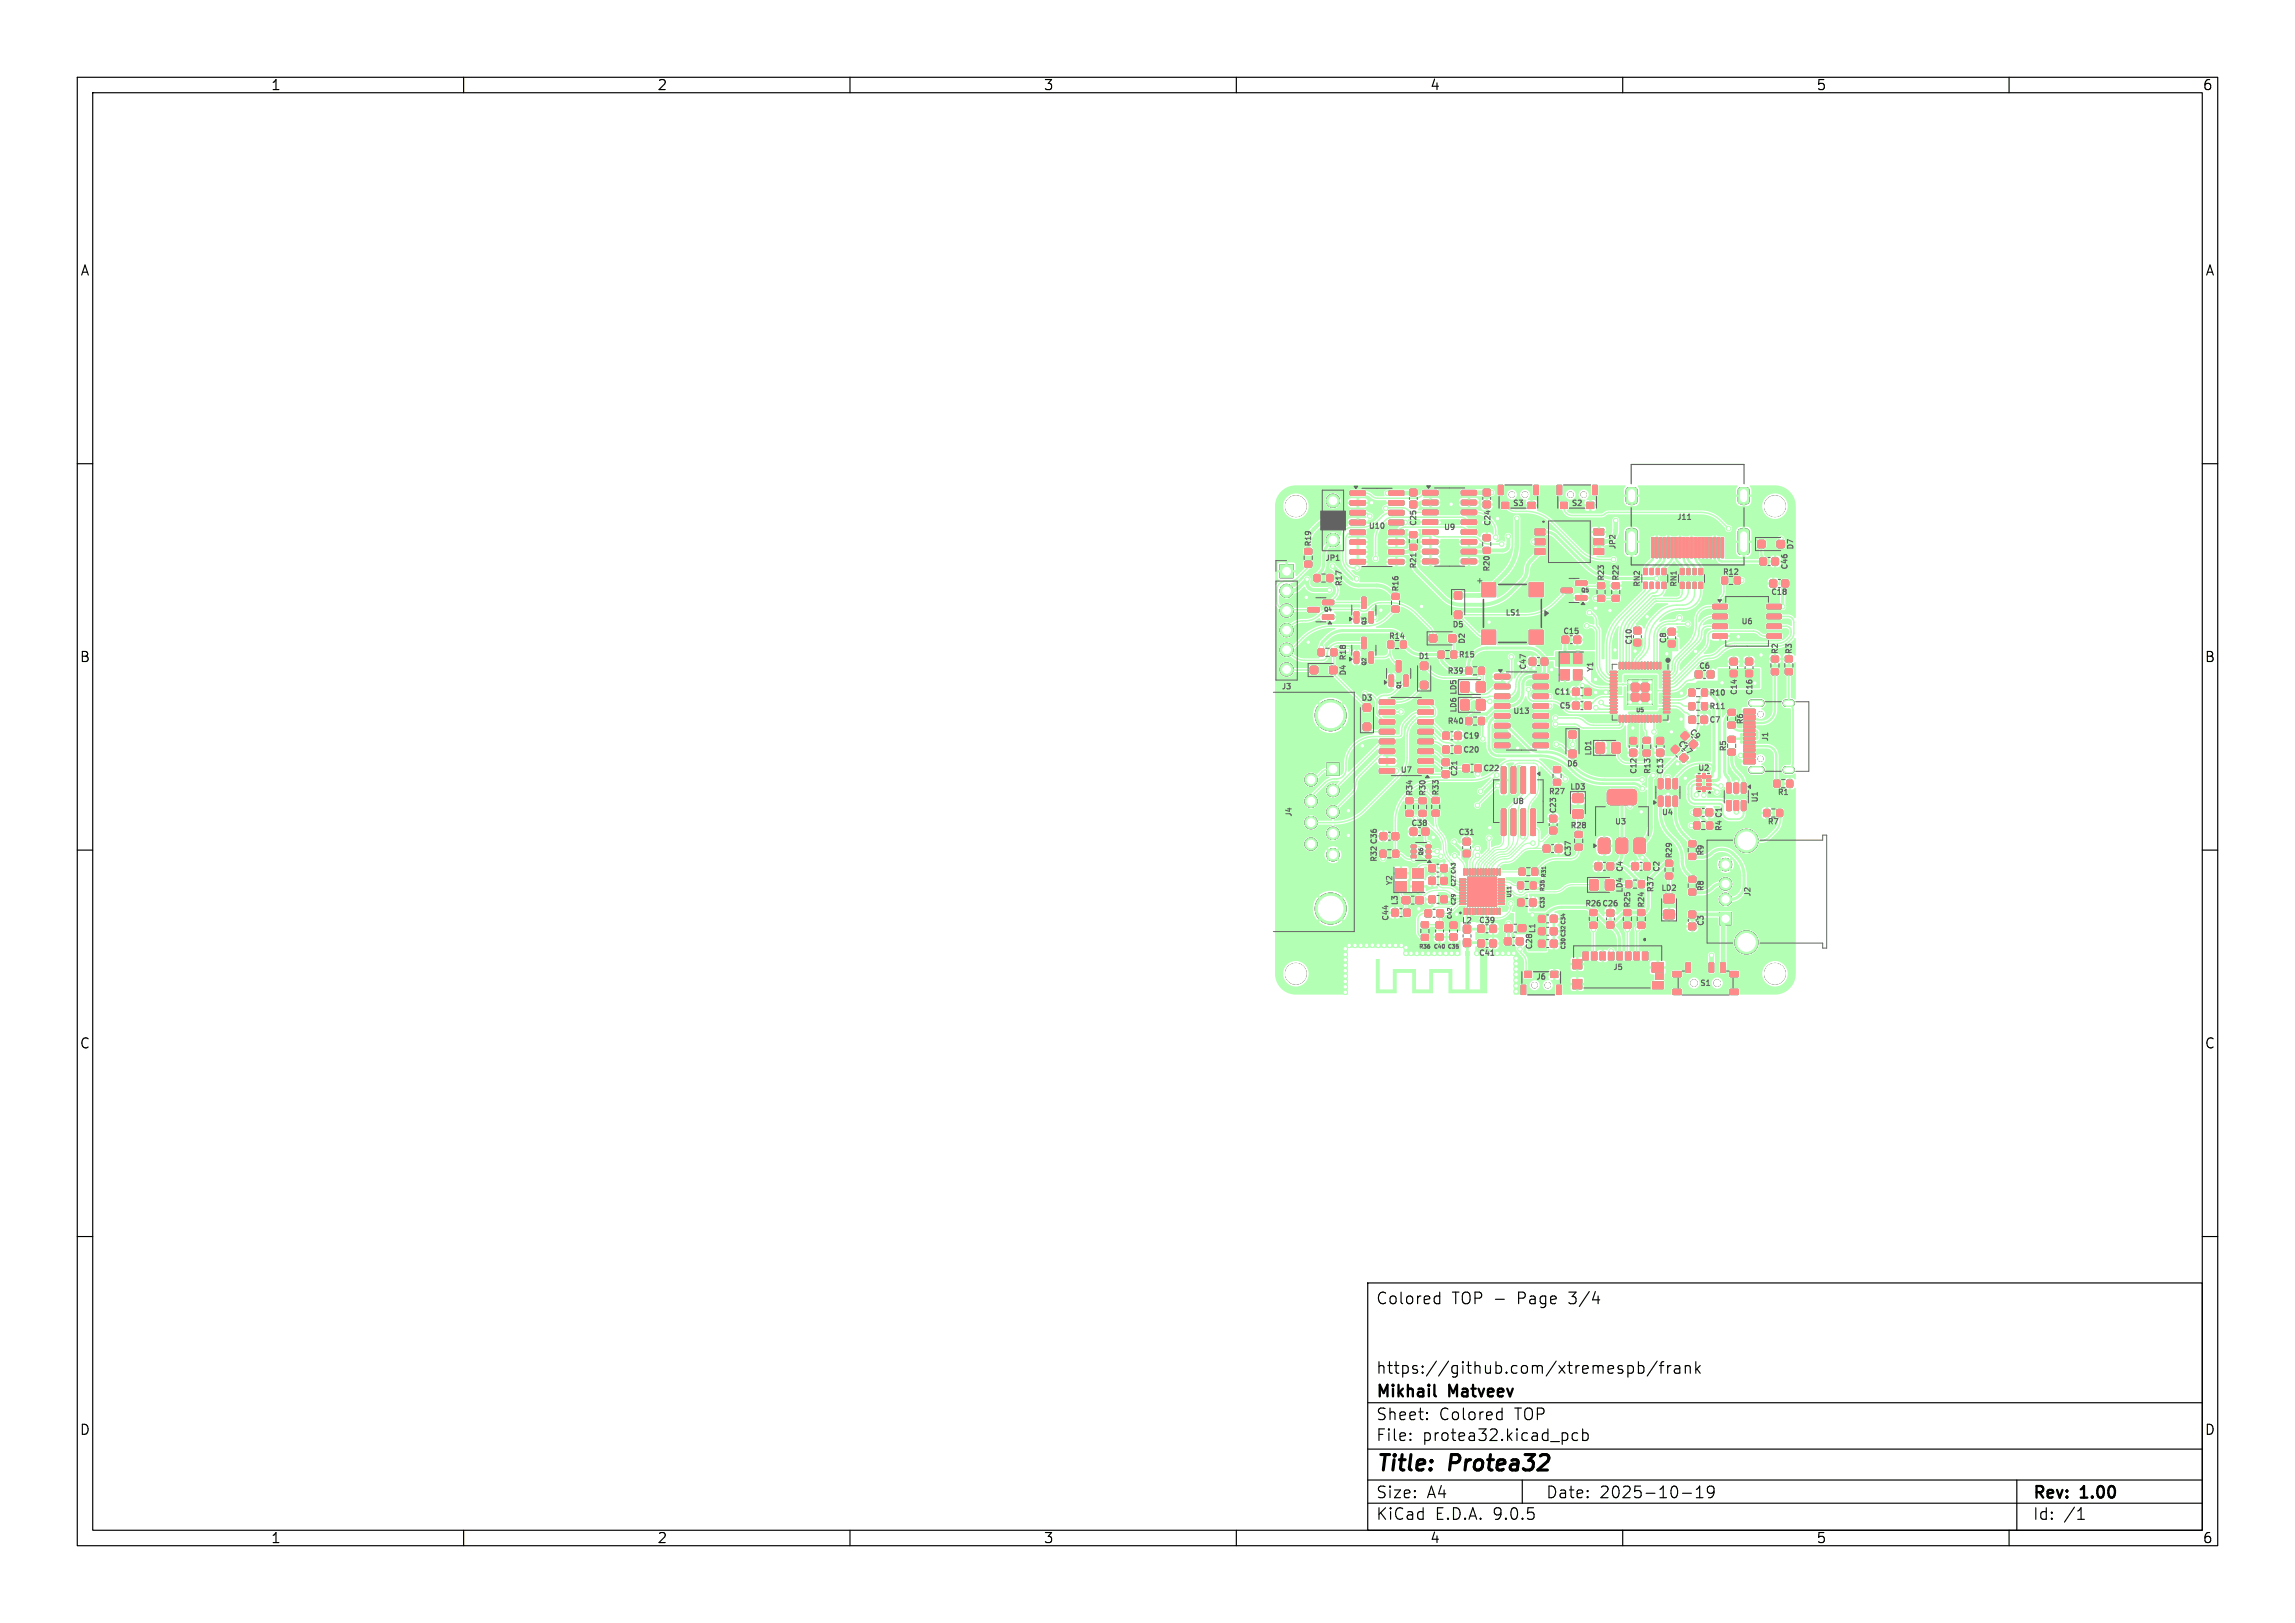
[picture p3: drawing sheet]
<svg xmlns="http://www.w3.org/2000/svg" width="297mm" height="210mm" viewBox="0 0 297 210" stroke-linecap="round" stroke-linejoin="round" font-family="sans-serif">
<defs><g id="words">
<g font-size="2.8">
<text x="178" y="190.9">Title:</text>
<text x="187.7" y="190.9">Protea32</text>
</g>
<g font-size="2.1">
<text x="178" y="169">Colored</text>
<text x="187.9" y="169">TOP -</text>
<text x="196.5" y="169">Page</text>
<text x="203.3" y="169">3/4</text>
<text x="178" y="178">https://github.com/xtremespb/frank</text>
<text x="178" y="184">Sheet:</text>
<text x="178" y="181.2">Mikhail</text>
<text x="186.2" y="184">Colored</text>
<text x="187.6" y="181.2">Matveev</text>
<text x="196.1" y="184">TOP</text>
<text x="178" y="186.7">File:</text>
<text x="184.1" y="186.7">protea32.kicad_pcb</text>
<text x="178" y="196.9">KiCad</text>
<text x="178" y="194.1">Size:</text>
<text x="184.7" y="194.1">A4</text>
<text x="185.7" y="196.9">E.D.A.</text>
<text x="193.3" y="196.9">9.0.5</text>
<text x="200" y="194.1">Date:</text>
<text x="207" y="194.1">2025-10-19</text>
<text x="263" y="194.3">Rev:</text>
<text x="263" y="196.9">Id:</text>
<text x="267.1" y="196.9">/1</text>
<text x="269.4" y="194.3">1.00</text>
</g>
<g font-size="1.8">
<text x="35" y="11.9">1</text>
<text x="85" y="11.9">2</text>
<text x="135" y="11.9">3</text>
<text x="185" y="11.9">4</text>
<text x="235" y="11.9">5</text>
<text x="285" y="11.9">6</text>
<text x="10.3" y="35.9">A</text>
<text x="285.4" y="35.9">A</text>
<text x="10.3" y="85.9">B</text>
<text x="285.3" y="85.9">B</text>
<text x="10.3" y="135.9">C</text>
<text x="285.3" y="135.9">C</text>
<text x="10.3" y="185.9">D</text>
<text x="285.3" y="185.9">D</text>
<text x="35" y="199.9">1</text>
<text x="85" y="199.9">2</text>
<text x="135" y="199.9">3</text>
<text x="185" y="199.9">4</text>
<text x="235" y="199.9">5</text>
<text x="285" y="199.9">6</text>
</g>
<g font-size="1" fill="#626262">
<text x="195.7" y="65.7">S3</text>
<text x="203.3" y="65.7">S2</text>
<text x="169.9" y="70.8" transform="rotate(-90 169.9 70.8)">R19</text>
<text x="177" y="68.6">U10</text>
<text x="183.5" y="68.2" transform="rotate(-90 183.5 68.2)">C25</text>
<text x="186.8" y="68.8">U9</text>
<text x="193.1" y="68.2" transform="rotate(-90 193.1 68.2)">C24</text>
<text x="209.2" y="71.2" transform="rotate(-90 209.2 71.2)">JP2</text>
<text x="216.9" y="67.5">J11</text>
<text x="232.3" y="71.2" transform="rotate(-90 232.3 71.2)">D7</text>
<text x="171.4" y="72.8">JP1</text>
<text x="173.8" y="76" transform="rotate(-90 173.8 76)">R17</text>
<text x="181.2" y="76.6" transform="rotate(-90 181.2 76.6)">R16</text>
<text x="183.5" y="73.7" transform="rotate(-90 183.5 73.7)">R21</text>
<text x="193" y="74.1" transform="rotate(-90 193 74.1)">R20</text>
<text x="207.8" y="75.2" transform="rotate(-90 207.8 75.2)">R23</text>
<text x="209.7" y="75.2" transform="rotate(-90 209.7 75.2)">R22</text>
<text x="212.4" y="76" transform="rotate(-90 212.4 76)">RN2</text>
<text x="217.2" y="76" transform="rotate(-90 217.2 76)">RN1</text>
<text x="222.9" y="74.6">R12</text>
<text x="229.1" y="77.2">C18</text>
<text x="231.5" y="73.8" transform="rotate(-90 231.5 73.8)">C46</text>
<text x="179.6" y="82.9">R14</text>
<text x="187.9" y="81.4">D5</text>
<text x="189.8" y="83.4" transform="rotate(-90 189.8 83.4)">D2</text>
<text x="194.7" y="79.8">LS1</text>
<text x="202.2" y="82.2">C15</text>
<text x="211.4" y="83.5" transform="rotate(-90 211.4 83.5)">C10</text>
<text x="215.8" y="83.3" transform="rotate(-90 215.8 83.3)">C8</text>
<text x="225.3" y="81">U6</text>
<text x="165.8" y="89.4">J3</text>
<text x="174.4" y="87.5" transform="rotate(-90 174.4 87.5)">D4</text>
<text x="174.4" y="85.6" transform="rotate(-90 174.4 85.6)">R18</text>
<text x="183.5" y="85.5">D1</text>
<text x="187.2" y="87.4">R39</text>
<text x="188.7" y="85.3">R15</text>
<text x="197.7" y="86.8" transform="rotate(-90 197.7 86.8)">C47</text>
<text x="206.4" y="87" transform="rotate(-90 206.4 87)">Y1</text>
<text x="219.8" y="86.7">C6</text>
<text x="230.3" y="84.7" transform="rotate(-90 230.3 84.7)">R2</text>
<text x="232.1" y="84.7" transform="rotate(-90 232.1 84.7)">R3</text>
<text x="176.1" y="90.9">D3</text>
<text x="187.2" y="93.9">R40</text>
<text x="188.7" y="92.3" transform="rotate(-90 188.7 92.3)">LD6 LD5</text>
<text x="189.3" y="95.8">C19</text>
<text x="195.7" y="92.6">U13</text>
<text x="201" y="90.1">C11</text>
<text x="201.7" y="91.9">C5</text>
<text x="218.4" y="94.8" transform="rotate(45 218.4 94.8)">C9</text>
<text x="221.2" y="90.2">R10</text>
<text x="221.2" y="91.9">R11</text>
<text x="221.2" y="93.7">C7</text>
<text x="225" y="90.1" transform="rotate(-90 225 90.1)">C14</text>
<text x="225.8" y="93.8" transform="rotate(-90 225.8 93.8)">R6</text>
<text x="227" y="90.1" transform="rotate(-90 227 90.1)">C16</text>
<text x="181.2" y="100.2">U7</text>
<text x="188.8" y="100.6" transform="rotate(-90 188.8 100.6)">C21</text>
<text x="189.3" y="97.6">C20</text>
<text x="191.9" y="100">C22</text>
<text x="202.7" y="99.4">D6</text>
<text x="206.1" y="97.9" transform="rotate(-90 206.1 97.9)">LD1</text>
<text x="212" y="100.3" transform="rotate(-90 212 100.3)">C12</text>
<text x="213.8" y="100.3" transform="rotate(-90 213.8 100.3)">R13</text>
<text x="215.4" y="100.3" transform="rotate(-90 215.4 100.3)">C13</text>
<text x="216.9" y="96.3" transform="rotate(45 216.9 96.3)">C17</text>
<text x="219.7" y="99.9">U2</text>
<text x="223.6" y="97.3" transform="rotate(-90 223.6 97.3)">R5</text>
<text x="229" y="96" transform="rotate(-90 229 96)">J1</text>
<text x="167.3" y="105.8" transform="rotate(-90 167.3 105.8)">J4</text>
<text x="182.5" y="107.1">C38</text>
<text x="183" y="103" transform="rotate(-90 183 103)">R34</text>
<text x="184.7" y="103" transform="rotate(-90 184.7 103)">R30</text>
<text x="186.4" y="103" transform="rotate(-90 186.4 103)">R33</text>
<text x="195.7" y="104.2">U8</text>
<text x="200.3" y="103">R27</text>
<text x="201.6" y="105.3" transform="rotate(-90 201.6 105.3)">C23</text>
<text x="203.1" y="102.4">LD3</text>
<text x="203.1" y="107.4">R28</text>
<text x="208.9" y="106.9">U3</text>
<text x="215" y="105.7">U4</text>
<text x="223" y="107.6" transform="rotate(-90 223 107.6)">R4 C1</text>
<text x="227.7" y="103.9" transform="rotate(-90 227.7 103.9)">U1</text>
<text x="228.7" y="106.9">R7</text>
<text x="230" y="103.1">R1</text>
<text x="178.4" y="111.6" transform="rotate(-90 178.4 111.6)">R32 C36</text>
<text x="188.6" y="108.2">C31</text>
<text x="203.5" y="111" transform="rotate(-90 203.5 111)">C37</text>
<text x="210.2" y="112.9" transform="rotate(-90 210.2 112.9)">C4</text>
<text x="214.9" y="112.9" transform="rotate(-90 214.9 112.9)">C2</text>
<text x="216.6" y="111.1" transform="rotate(-90 216.6 111.1)">R29</text>
<text x="220.7" y="110.8" transform="rotate(-90 220.7 110.8)">R9</text>
<text x="179.9" y="119.3" transform="rotate(-90 179.9 119.3)">C44</text>
<text x="180.3" y="114.7" transform="rotate(-90 180.3 114.7)">Y2</text>
<text x="181.1" y="117.2" transform="rotate(-90 181.1 117.2)">L3</text>
<text x="189.1" y="119.7">L2</text>
<text x="191.3" y="119.6">C39</text>
<text x="205" y="117.5">R26 C26</text>
<text x="210.2" y="115.6" transform="rotate(-90 210.2 115.6)">LD4</text>
<text x="211.2" y="117.5" transform="rotate(-90 211.2 117.5)">R25</text>
<text x="213" y="117.5" transform="rotate(-90 213 117.5)">R24</text>
<text x="214.2" y="115.6" transform="rotate(-90 214.2 115.6)">R37</text>
<text x="214.9" y="115.5">LD2</text>
<text x="220.7" y="119.9" transform="rotate(-90 220.7 119.9)">C3</text>
<text x="220.7" y="115.4" transform="rotate(-90 220.7 115.4)">R8</text>
<text x="226.7" y="116.1" transform="rotate(-90 226.7 116.1)">J2</text>
<text x="191.3" y="123.9">C41</text>
<text x="198.5" y="123" transform="rotate(-90 198.5 123)">C28</text>
<text x="198.9" y="120.9" transform="rotate(-90 198.9 120.9)">L1</text>
<text x="208.7" y="125.7">J5</text>
<text x="198.7" y="126.9">J6</text>
<text x="219.9" y="127.8">S1</text>
</g>
<g font-size=".7" fill="#626262">
<text x="204.5" y="76.8">Q5</text>
<text x="171.3" y="79.3">Q4</text>
<text x="176.9" y="81" transform="rotate(-90 176.9 81)">Q3</text>
<text x="176.9" y="86.2" transform="rotate(-90 176.9 86.2)">Q2</text>
<text x="181.4" y="89.2" transform="rotate(-90 181.4 89.2)">Q1</text>
<text x="211.6" y="92.3">U5</text>
<text x="184.3" y="110.8" transform="rotate(-90 184.3 110.8)">Q6</text>
<text x="200.2" y="113.6" transform="rotate(-90 200.2 113.6)">R31</text>
<text x="188" y="119" transform="rotate(-90 188 119)">C42</text>
<text x="188.5" y="117.2" transform="rotate(-90 188.5 117.2)">C29</text>
<text x="188.5" y="114.8" transform="rotate(-90 188.5 114.8)">C27 C43</text>
<text x="195.7" y="116.2" transform="rotate(-90 195.7 116.2)">U11</text>
<text x="200" y="117.6" transform="rotate(-90 200 117.6)">C33</text>
<text x="200" y="115.4" transform="rotate(-90 200 115.4)">R35</text>
<text x="183.6" y="122.9">R36</text>
<text x="185.5" y="122.9">C40</text>
<text x="187.3" y="122.9">C35</text>
<text x="202.7" y="122.9" transform="rotate(-90 202.7 122.9)">C30 C32 C34</text>
</g>
</g></defs>
<g fill="none" stroke="#000" stroke-width=".15">
<path d="M10 10h277v190h-277zM12 12h273v186h-273zM60 10v2M110 10v2M160 10v2M210 10v2M260 10v2M10 60h2M285 60h2M10 110h2M285 110h2M10 160h2"/>
<path d="M177 166h108v32h-108zM185.9 167.7l.4 .1M186.3 167.2v1.5M186.3 168.6l-.4 .1M206.1 168.2h.9M210.7 176.8l.4-.1 .3 .3v.4l-.2 .2-.1 .1-.4-.1M212 176.8l.5-.1 .2 .3v.4l-.1 .2-.1 .1-.5-.1M212 176.2v1.5M214.5 176.1l-1.3 2M214.7 176.7h.6M215.3 176.2l-.3 .1v.1v1.3M215.8 176.7v1"/>
<path d="M216.2 176.7a.38 .38 0 0 0-.4 .3M216.7 176.8l.2-.1 .4 .1 .1 .9M217.4 177.1h-.5a.29 .29 0 0 0-.2 .3 .29 .29 0 0 0 .2 .3l.5-.1M218.1 176.8a.37 .37 0 0 1 .6 .1v.8M218.1 176.7v1M219.5 176.2v1.5M219.6 177.1l.4 .6M220 176.7l-.5 .6M285 160h2M60 198v2M110 198v2M160 198v2"/>
<path d="M177 194.5h108M177 191.5h108M177 187.5h108M177 181.5h108M182.5 186.3h.1l-.1 .1M182.5 186.3v.1M182.5 185.5v.1M182.5 185.5h.1l-.1 .1M184.7 183.6v.1M184.7 183.6h-.1l.1 .1M184.7 182.8v.1M184.7 182.8h-.1l.1 .1"/>
<path d="M194 182.7l.4 .1M194.4 182.2v1.5M194.4 183.6l-.4 .1M197 191.5v3M204.2 185.5l-.5-.1-.2 .3v.4l.1 .2 .1 .1 .5-.1M204.8 185.5l.4-.1 .3 .3v.4l-.1 .2-.2 .1-.4-.1M204.8 184.9v1.5M210 198v2M217.7 193.2h1.2M219.5 193.8h.9M219.5 192.7l.5-.4v1.5M221.8 192.9l-.3 .3h-.4l-.1-.3v-.3l.1-.2 .4-.1 .2 .1a.99 .99 0 0 1-.3 1.4h-.3"/>
<path d="M260 198v2M261 191.5v6.5M268.9 196.6h.8M269 195.5l.3-.4v1.5"/>
</g>
<path d="M185.6 180.5l.2 .2" fill="none" stroke="#000" stroke-width=".3"/>
<g fill="#000" stroke="#000" stroke-width=".13">
<path d="M165.6 73.1h1.8v1.7h-1.8zM168.9 72.7h.8v.6h-.8zM168.9 71h.8v.7h-.8zM169.3 78.6h1.3l.1 .2v.3l-.1 .1h-1.2l-.1-.1zM170.1 74.4h.7v.8h-.7zM171.8 74.4h.6v.8h-.6zM171.2 77.7h1.3l.1 .1v.4l-.1 .1-1.3-.1-.1-.1zM174.7 63.5h1.9l.1 .2v.3l-.2 .1h-1.7l-.1-.1zM174.7 64.8h1.9l.1 .1v.4l-.2 .1h-1.7l-.1-.2zM174.7 66.1h1.9l.1 .1v.3l-.2 .1h-1.7l-.1-.1zM174.7 67.4l1.9-.1 .1 .2v.3l-.2 .1h-1.7l-.1-.1zM174.7 68.6h1.9l.1 .1v.4l-.2 .1h-1.7l-.1-.2z"/>
<path d="M174.7 69.9h1.9l.1 .1v.4l-.2 .1-1.7-.1-.1-.1zM174.7 71.2l1.9-.1 .1 .2v.3l-.2 .1h-1.7l-.1-.1zM174.7 72.4h1.9l.1 .1v.4l-.2 .1h-1.7l-.1-.2zM176.2 77.3h.4l.2 .1v1.2l-.1 .1h-.4l-.1-.1zM179.7 72.4h1.9l.1 .1v.4l-.2 .1h-1.7l-.1-.2zM179.7 71.2l1.9-.1 .1 .2v.3l-.2 .1h-1.7l-.1-.1zM179.7 69.9h1.9l.1 .1v.4l-.2 .1-1.7-.1-.1-.1zM179.7 68.6h1.9l.1 .1v.4l-.2 .1h-1.7l-.1-.2zM179.7 67.4l1.9-.1 .1 .2v.3l-.2 .1h-1.7l-.1-.1zM179.7 66.1h1.9l.1 .1v.3l-.2 .1h-1.7l-.1-.1zM179.7 64.8h1.9l.1 .1v.4l-.2 .1h-1.7l-.1-.2zM179.7 63.5h1.9l.1 .2v.3l-.2 .1h-1.7l-.1-.1z"/>
<path d="M180.2 78.5h.8v.7h-.8zM180.2 76.8h.8v.7h-.8zM182.5 64.9l.1-.1 .7 .1 .1 .2-.1 .6h-.2h-.6l-.1-.2zM182.5 63.3h.1h.7l.1 .2-.1 .6-.2 .1-.6-.1-.1-.1zM182.5 68.8h.8v.7h-.8zM182.5 70.5h.8v.7h-.8zM184.1 63.5h1.9l.1 .1v.4l-.1 .1-1.8-.1-.1-.1zM184.1 64.8l1.9-.1 .1 .2v.3l-.1 .1h-1.8l-.1-.1zM184.1 66h1.9l.1 .1v.4l-.1 .1h-1.8l-.1-.2zM184.1 67.3h1.9l.1 .1v.4l-.1 .1h-1.8l-.1-.2zM184.1 68.6l1.9-.1 .1 .2v.3l-.1 .1h-1.8l-.1-.1zM184.1 69.8h1.9l.1 .2v.3l-.1 .1h-1.8l-.1-.1z"/>
<path d="M184.1 71.1h1.9l.1 .1v.4l-.1 .1h-1.8l-.1-.2zM184.1 72.4h1.9l.1 .1v.4h-.1h-1.8l-.1-.1zM188.3 76.6h.1h.7l.1 .2-.1 .7-.1 .1-.7-.1-.1-.2zM188.3 79.1h.1h.7l.1 .2-.1 .7-.1 .1-.7-.1-.1-.2zM189.1 72.4h1.9l.1 .1v.4h-.2h-1.7l-.1-.1zM189.1 71.1h1.9l.1 .1v.4l-.2 .1h-1.7l-.1-.2zM189.1 69.8h1.9l.1 .2v.3l-.2 .1h-1.7l-.1-.1zM189.1 68.6l1.9-.1 .1 .2v.3l-.2 .1h-1.7l-.1-.1zM189.1 67.3h1.9l.1 .1v.4l-.2 .1h-1.7l-.1-.2zM189.1 66h1.9l.1 .1v.4l-.2 .1h-1.7l-.1-.2zM189.1 64.8l1.9-.1 .1 .2v.3l-.2 .1h-1.7l-.1-.1zM189.1 63.5h1.9l.1 .1v.4l-.2 .1-1.7-.1-.1-.1z"/>
<path d="M191.7 75.4h1.9v1.8h-1.9zM192 64.9l.2-.1 .6 .1 .1 .2-.1 .6h-.2h-.6l-.1-.2zM192 63.3h.2h.6l.1 .2-.1 .6-.2 .1-.6-.1-.1-.1zM192 69.2h.8v.7h-.8zM192 70.9h.8v.7h-.8zM193.9 62.8h.6v1.2h-.6zM194.4 65h.8v.8h-.8zM197.7 65h1v.8h-1zM197.9 75.4h1.8v1.8h-1.8zM198.5 62.8h.6v1.2h-.6zM198.7 68.5h1.2v.7h-1.2zM198.7 69.7h1.2v.8h-1.2z"/>
<path d="M198.7 71h1.2v.8h-1.2zM201.5 62.8h.6v1.2h-.6zM201.9 65h.9v.8h-.9zM202.1 76.1h1.3l.1 .2v.3l-.2 .1h-1.2l-.1-.1zM205.3 65h1v.8h-1zM203.9 77.1h1.4l.1 .1v.4l-.2 .1-1.2-.1-.1-.1zM203.9 75.2h1.4l.1 .1v.4l-.2 .1-1.2-.1-.1-.1zM206.1 62.8h.6v1.2h-.6zM206.3 71h1.2v.8h-1.2zM206.3 69.7h1.2v.8h-1.2zM206.3 68.5h1.2v.7h-1.2zM206.8 75.4h.8v.7h-.8z"/>
<path d="M206.8 77.1h.8v.7h-.8zM208.7 75.4h.8v.7h-.8zM208.7 77.1h.8v.7h-.8zM210.5 63.2l.3-.1h.8l.2 .1 .1 1.6-.2 .3-.9 .1-.3-.2zM210.6 68.5h1l.2 .2 .1 2.7-.1 .2-.2 .1h-.9l-.2-.2-.1-2.7zM212.7 75.4h.5v.8h-.5zM212.7 73.6h.5v.8h-.5zM213.6 75.4h.3v.8h-.3zM213.6 73.6h.3v.8h-.3zM213.8 69.6h.3v2.6h-.3zM214.2 69.6h.3v2.6h-.3zM214.4 75.4h.3v.8h-.3z"/>
<path d="M214.4 73.6h.3v.8h-.3zM214.7 69.6h.3v2.6h-.3zM215.2 69.6h.3v2.6h-.3zM215.1 75.4h.5v.8h-.5zM215.1 73.6h.5v.8h-.5zM215.7 69.6h.3v2.6h-.3zM216.3 69.6h.2v2.6h-.2zM216.8 69.6h.3v2.6h-.3zM217.3 69.6h.3v2.6h-.3zM217.4 75.4h.5v.8h-.5zM217.4 73.6h.5v.8h-.5zM217.7 69.6h.3v2.6h-.3z"/>
<path d="M218.2 69.6h.3v2.6h-.3zM218.3 75.4h.4v.8h-.4zM218.3 73.6h.4v.8h-.4zM218.7 69.6h.3v2.6h-.3zM219.1 75.4h.4v.8h-.4zM219.1 73.6h.4v.8h-.4zM219.2 69.6h.3v2.6h-.3zM219.8 69.6h.2v2.6h-.2zM219.8 75.4h.5v.8h-.5zM219.8 73.6h.5v.8h-.5zM220.3 69.6h.3v2.6h-.3zM220.7 69.6h.4v2.6h-.4z"/>
<path d="M221.2 69.6h.3v2.6h-.3zM221.7 78.2h1.8v.1v.4l-.1 .1h-1.7v-.2zM221.7 79.5h1.8v.1v.4l-.1 .1h-1.7v-.2zM221.7 69.6h.3v2.6h-.3zM222.2 69.6h.3v2.6h-.3zM222.8 74.7h.7v.8h-.7zM222.7 69.6h.3v2.6h-.3zM224.5 74.7h.7v.8h-.7zM225.1 68.5h1l.2 .2v2.7v.2l-.2 .1h-.9l-.2-.2-.1-2.7zM225 63.2l.3-.1h.8l.2 .1v1.6l-.1 .3-.9 .1-.3-.2zM227.5 70l.2-.1 .7 .1v.2v.6l-.2 .1-.7-.1-.1-.1zM227.8 72.2h.1h.7v.2v.7h-.2h-.6l-.1-.2z"/>
<path d="M228.7 79.5h1.8l.1 .1-.1 .4-.1 .1h-1.7v-.2zM228.7 78.2h1.8l.1 .1-.1 .4-.1 .1h-1.7v-.2zM229.3 72.2h.2h.6l.1 .2-.1 .7h-.1h-.7v-.2zM229.1 75.1l.2-.1 .6 .1v.2v.6l-.2 .1-.6-.1-.1-.1zM230 70l.2-.1 .7 .1v.2v.6l-.2 .1-.7-.1v-.1zM230.7 75.1l.1-.1 .6 .1 .1 .2-.1 .6-.1 .1-.6-.1-.1-.1zM169.6 86.3l.2-.1 .7 .1 .1 .2-.1 .6-.2 .1-.7-.1-.1-.1zM170.6 84h.7v.8h-.7zM171.7 98.7h1.6v1.6h-1.6zM172.1 86.3l.2-.1 .7 .1v.2v.6l-.2 .1-.7-.1-.1-.1zM171.2 79.6h1.3l.1 .1v.4l-.1 .1-1.3-.1-.1-.1zM172.3 84h.7v.8h-.7z"/>
<path d="M175.3 79.2l.4-.1 .1 .1v1.3v.1h-.4l-.1-.1zM175.3 84.4l.4-.1 .1 .1v1.3v.1h-.4l-.1-.1zM176.2 82.5h.4l.2 .1v1.2l-.1 .1h-.4l-.1-.1zM176.5 93.6h.1h.7l.1 .2-.1 .7-.2 .1-.6-.1-.1-.2zM176.5 91.1h.1h.7l.1 .2-.1 .7-.2 .1-.6-.1-.1-.2zM177.2 79.2l.4-.1 .1 .1v1.3v.1h-.4l-.1-.1zM177.2 84.4l.4-.1 .1 .1v1.3v.1h-.4l-.1-.1zM179.6 83h.7v.8h-.7zM179.8 87.4l.4-.1 .1 .1v1.3v.1h-.4l-.1-.1zM178.5 90.6h1.9l.1 .1v.4l-.2 .1-1.7-.1-.1-.1zM178.5 91.9l1.9-.1 .1 .2v.3l-.2 .1h-1.7l-.1-.1zM178.5 93.1h1.9l.1 .2v.3l-.2 .1h-1.7l-.1-.1z"/>
<path d="M178.5 94.4h1.9l.1 .1v.4l-.2 .1h-1.7l-.1-.2zM178.5 95.7h1.9l.1 .1v.3l-.2 .1h-1.7l-.1-.1zM178.5 97l1.9-.1 .1 .2v.3l-.2 .1h-1.7l-.1-.1zM178.5 98.2h1.9l.1 .1v.4l-.2 .1h-1.7l-.1-.2zM178.5 99.5h1.9l.1 .1v.4l-.2 .1-1.7-.1-.1-.1zM180.7 85.5h.4l.2 .1v1.2l-.1 .1h-.3l-.2-.1zM181.3 83h.7v.8h-.7zM181.7 87.4l.4-.1 .1 .1v1.3v.1h-.4l-.1-.1zM183.9 88.2h.2h.6l.1 .2-.1 .7-.2 .1-.6-.1-.1-.2zM183.9 85.7h.2h.6l.1 .2-.1 .7-.2 .1-.6-.1-.1-.2zM185 82.2l.2-.1 .7 .1 .1 .2-.1 .6-.2 .1-.7-.1-.1-.1zM183.5 99.5h1.9l.1 .1v.4l-.2 .1-1.7-.1-.1-.1z"/>
<path d="M183.5 98.2h1.9l.1 .1v.4l-.2 .1h-1.7l-.1-.2zM183.5 97l1.9-.1 .1 .2v.3l-.2 .1h-1.7l-.1-.1zM183.5 95.7h1.9l.1 .1v.3l-.2 .1h-1.7l-.1-.1zM183.5 94.4h1.9l.1 .1v.4l-.2 .1h-1.7l-.1-.2zM183.5 93.1h1.9l.1 .2v.3l-.2 .1h-1.7l-.1-.1zM183.5 91.9l1.9-.1 .1 .2v.3l-.2 .1h-1.7l-.1-.1zM183.5 90.6h1.9l.1 .1v.4l-.2 .1-1.7-.1-.1-.1zM186.7 94.8l.2-.1 .6 .1 .1 .2-.1 .6-.2 .1-.6-.1v-.1zM186.2 84.3h.6v.8h-.6zM186.7 98.2h.1h.7l.1 .2-.1 .6-.2 .1-.6-.1-.1-.1zM186.7 99.8l.1-.1 .7 .1 .1 .2-.1 .6h-.2h-.6l-.1-.2zM187.5 82.2l.2-.1 .7 .1v.2v.6l-.2 .1-.7-.1-.1-.1z"/>
<path d="M186.7 96.6l.2-.1 .6 .1 .1 .2-.1 .6-.2 .1-.6-.1v-.1zM188.3 94.8l.1-.1 .7 .1v.2v.6l-.2 .1-.6-.1-.1-.1zM187.8 84.3h.7v.8h-.7zM189.1 90.6l.1-.1 .9 .1v.2v1l-.2 .1-.8-.1-.1-.1zM189.1 88.3l.1-.1 .9 .1v.2v1l-.2 .1-.8-.1-.1-.1zM188.3 96.6l.1-.1 .7 .1v.2v.6l-.2 .1-.6-.1-.1-.1zM189.3 99l.2-.1 .6 .1 .1 .2-.1 .6-.2 .1-.6-.1v-.1zM189.7 92.9h.7v.8h-.7zM189.7 86.4h.7v.8h-.7zM190.9 99l.2-.1 .6 .1v.2v.6l-.2 .1-.6-.1-.1-.1zM191.1 90.6l.2-.1 .8 .1 .1 .2-.1 1-.2 .1-.8-.1v-.1zM191.1 88.3l.2-.1 .8 .1 .1 .2-.1 1-.2 .1-.8-.1v-.1z"/>
<path d="M191.4 92.9h.7v.8h-.7zM191.7 81.6h1.9v1.8h-1.9zM191.4 86.4h.7v.8h-.7zM193.4 87.3h1.9l.1 .1v.4l-.2 .1-1.7-.1-.1-.1zM193.4 88.6l1.9-.1 .1 .2v.3l-.2 .1h-1.7l-.1-.1zM193.4 89.8h1.9l.1 .1v.4l-.2 .1h-1.7l-.1-.2zM193.4 91.1h1.9l.1 .1v.4l-.2 .1h-1.7l-.1-.2zM193.4 92.4l1.9-.1 .1 .2v.3l-.2 .1h-1.7l-.1-.1zM193.4 93.6h1.9l.1 .2v.3l-.2 .1h-1.7l-.1-.1zM193.4 94.9h1.9l.1 .1v.4l-.2 .1h-1.7l-.1-.2zM193.4 96.2h1.9l.1 .1v.4h-.2h-1.7l-.1-.1zM194.3 99.3l.4-.1 .2 .2v3.1l-.2 .2h-.3l-.1-.2z"/>
<path d="M195.6 99.3l.4-.1 .2 .2v3.1l-.2 .2h-.4v-.2zM196.9 99.3l.4-.1 .1 .2v3.1l-.1 .2h-.4l-.1-.2zM197.9 81.6h1.8v1.8h-1.8zM198.4 96.2h1.9l.1 .1v.4h-.1h-1.8l-.1-.1zM198.4 94.9h1.9l.1 .1v.4l-.1 .1h-1.8l-.1-.2zM198.4 93.6h1.9l.1 .2v.3l-.1 .1h-1.8l-.1-.1zM198.4 92.4l1.9-.1 .1 .2v.3l-.1 .1h-1.8l-.1-.1zM198.4 91.1h1.9l.1 .1v.4l-.1 .1h-1.8l-.1-.2zM198.4 89.8h1.9l.1 .1v.4l-.1 .1h-1.8l-.1-.2zM198.4 88.6l1.9-.1 .1 .2v.3l-.1 .1h-1.8l-.1-.1zM198.4 87.3h1.9l.1 .1v.4l-.1 .1-1.8-.1-.1-.1zM198.1 99.3l.4-.1 .2 .2v3.1l-.2 .2h-.3l-.1-.2z"/>
<path d="M197.9 85.2l.2-.1 .6 .1 .1 .2-.1 .6-.2 .1-.6-.1v-.1zM199.5 85.2l.1-.1 .7 .1v.2v.6l-.2 .1-.6-.1-.1-.1zM201.1 99.2h.8v.7h-.8zM202 84.6h1.1v1.3h-1.1zM202 86.7h1.1v1.3h-1.1zM202.2 82.4l.1-.1 .7 .1v.1v.7h-.2h-.6l-.1-.2zM203.6 86.7h1.1v1.3h-1.1zM203.6 84.6h1.1v1.3h-1.1zM203.7 82.4l.2-.1 .6 .1 .1 .1-.1 .7h-.1h-.7v-.2zM203.1 94.6h.2h.6l.1 .2-.1 .7-.1 .1-.7-.1-.1-.2zM203.1 97.1h.2h.6l.1 .2-.1 .7-.1 .1-.7-.1-.1-.2zM203.6 90.9l.1-.1 .6 .1 .1 .2-.1 .6-.1 .1-.6-.1-.1-.1z"/>
<path d="M203.6 89.1l.1-.1 .6 .1 .1 .2-.1 .6-.1 .1-.6-.1-.1-.1zM205.1 90.9l.2-.1 .6 .1v.2v.6l-.2 .1-.6-.1-.1-.1zM205.1 89.1l.2-.1 .6 .1v.2v.6l-.2 .1-.6-.1-.1-.1zM206.6 96.1h.2h.8v.2v1.1l-.2 .1-.8-.1-.1-.2zM208.6 96.1h.2h.8l.1 .2-.1 1.1-.1 .1-.9-.1-.1-.2zM208.4 86.9h.8v.1l-.8 .1zM208.4 87.3h.8v.1l-.8 .1zM208.4 87.7h.8v.1l-.8 .1zM208.4 88.1h.8v.1l-.8 .1zM208.4 88.5h.8v.1l-.8 .1zM208.4 88.9h.8v.1l-.8 .1zM208.4 89.3h.8v.1l-.8 .1z"/>
<path d="M208.4 89.7h.8v.1l-.8 .1zM208.4 90.1h.8v.1l-.8 .1zM208.4 90.5h.8v.1l-.8 .1zM208.4 90.9h.8v.1l-.8 .1zM208.4 91.3h.8v.1l-.8 .1zM208.4 91.7h.8v.1l-.8 .1zM208.4 92.1h.8v.1l-.8 .1zM209.6 85.7h.2l-.1 .9-.2-.1zM209.6 92.6h.2l-.1 .8h-.2zM210 85.7h.1v.9l-.2-.1zM210 92.6h.1v.8h-.2zM210.4 85.7h.2l-.1 .9-.2-.1z"/>
<path d="M210.4 92.6h.2l-.1 .8h-.2zM210.8 85.7h.1v.9l-.2-.1zM210.8 92.6h.1v.8h-.2zM211.2 85.7h.2l-.1 .9-.2-.1zM211.2 92.6h.2l-.1 .8h-.2zM210.9 95.5l.2-.1 .7 .1v.1v.6l-.2 .1-.7-.1v-.1zM210.9 97h.2h.7v.2v.6l-.2 .1-.7-.1v-.2zM211.5 82.8l.2-.1 .6 .1 .1 .1-.1 .6-.1 .1-.7-.1-.1-.1zM211.5 81.2h.2h.6l.1 .2-.1 .6-.1 .1-.7-.1-.1-.2zM211.6 85.7h.1v.9l-.2-.1zM211.6 92.6h.1v.8h-.2zM212 85.7h.2l-.1 .9-.2-.1z"/>
<path d="M212 92.6h.2l-.1 .8h-.2zM212.4 85.7h.1v.9l-.2-.1zM212.4 92.6h.1v.8h-.2zM212.7 97.1h.8v.7h-.8zM212.7 95.5h.8v.6h-.8zM212.8 85.7h.2l-.1 .9-.2-.1zM212.8 92.6h.2l-.1 .8h-.2zM213.2 85.7h.1v.9l-.2-.1zM213.2 92.6h.1v.8h-.2zM213.6 85.7h.2l-.1 .9-.1-.1zM213.6 92.6h.2l-.1 .8h-.1zM210.7 88h3.1v3.1h-3.1z"/>
<path d="M214 85.7h.1v.9l-.2-.1zM214 92.6h.1v.8h-.2zM214.4 85.7h.1v.9l-.1-.1zM214.4 92.6h.1v.8h-.1zM214.8 85.7h.1v.9l-.2-.1zM214.8 92.6h.1v.8h-.2zM214.4 95.5l.2-.1 .7 .1v.1v.6l-.2 .1-.7-.1v-.1zM214.4 97h.2h.7v.2v.6l-.2 .1-.7-.1v-.2zM215.3 92.1h.8v.1l-.8 .1zM215.3 91.7h.8v.1l-.8 .1zM215.3 91.3h.8v.1l-.8 .1zM215.3 90.9h.8v.1l-.8 .1z"/>
<path d="M215.3 90.5h.8v.1l-.8 .1zM215.3 90.1h.8v.1l-.8 .1zM215.3 89.7h.8v.1l-.8 .1zM215.3 89.3h.8v.1l-.8 .1zM215.3 88.9h.8v.1l-.8 .1zM215.3 88.5h.8v.1l-.8 .1zM215.3 88.1h.8v.1l-.8 .1zM215.3 87.7h.8v.1l-.8 .1zM215.3 87.3h.8v.1l-.8 .1zM215.3 86.9h.8v.1l-.8 .1zM215.9 82.9h.2h.6l.1 .2-.1 .6-.1 .1-.7-.1v-.2zM215.9 81.4l.2-.1 .6 .1 .1 .1-.1 .6-.1 .1-.7-.1v-.1z"/>
<path d="M216.7 96.5l.1-.1 .2 .1 .4 .4-.1 .2-.5 .4h-.2l-.4-.5zM217.4 97.9l.5-.4 .5 .4 .1 .1-.5 .6h-.1l-.5-.4-.1-.1zM217.9 94.7h.2h.1l.4 .5-.4 .5-.2 .1-.1-.1-.4-.5zM218.6 92.7h.2h.6v.2v.6l-.2 .1-.6-.1-.1-.1zM219 95.8h.2h.1l.4 .5-.4 .5-.2 .1-.4-.4-.1-.2zM218.6 89.2h.7v.8h-.7zM218.6 91h.7v.8h-.7zM219.4 86.9l.2-.1 .6 .1 .1 .1-.1 .7h-.2h-.6v-.2zM220.2 92.7h.1h.6l.1 .2-.1 .6-.1 .1-.6-.1-.1-.1zM221 86.9l.1-.1 .7 .1v.1v.7h-.2h-.6l-.1-.2zM220.2 89.2h.7v.8h-.7zM220.2 91h.7v.8h-.7z"/>
<path d="M221.7 80.8l1.8-.1v.2v.3l-.1 .1h-1.7v-.1zM221.7 82h1.8v.2v.3l-.1 .1h-1.7v-.1zM223.7 97h.8v.7h-.8zM223.7 95.3h.8v.7h-.8zM223.9 86.8l.2-.1 .7 .1v.1v.6l-.2 .1-.7-.1v-.1zM223.9 85.2h.2h.7v.2v.6l-.2 .1-.7-.1v-.2zM223.7 91.8h.8v.7h-.8zM223.7 93.5h.8v.7h-.8zM225.9 86.8l.2-.1 .7 .1v.1v.6l-.2 .1-.7-.1v-.1zM225.9 85.2h.2h.7v.2v.6l-.2 .1-.7-.1v-.2zM225.7 98.2h1.4v.6h-1.4zM225.7 97.5h1.4v.6h-1.4z"/>
<path d="M225.7 96.9h1.4v.3h-1.4zM225.7 96.4h1.4v.3h-1.4zM225.7 95.9h1.4v.3h-1.4zM225.7 95.4h1.4v.3h-1.4zM225.7 94.9h1.4v.3h-1.4zM225.7 94.4h1.4v.3h-1.4zM225.7 93.9h1.4v.3h-1.4zM225.7 93.4h1.4v.3h-1.4zM225.7 92.6h1.4v.6h-1.4zM225.7 91.8h1.4v.6h-1.4zM228.7 82h1.8l.1 .2-.1 .3-.1 .1h-1.7v-.1zM228.7 80.8l1.8-.1 .1 .2-.1 .3-.1 .1h-1.7v-.1z"/>
<path d="M229.3 84.9h.8v.7h-.8zM229.3 86.6h.8v.7h-.8zM231.1 86.6h.8v.7h-.8zM231.1 84.9h.8v.7h-.8zM178.6 110.1h.7v.8h-.7zM178.6 107.8l.2-.1 .6 .1 .1 .2-.1 .6-.2 .1-.6-.1v-.1zM180.6 114.1h1.4v1.2h-1.4zM180.6 112.4h1.4v1.2h-1.4zM180.1 117.7l.2-.1 .6 .1 .1 .2-.1 .6-.2 .1-.6-.1v-.1zM180.3 110.1h.7v.8h-.7zM180.2 107.8l.1-.1 .7 .1v.2v.6l-.2 .1-.6-.1-.1-.1zM182 104.9h.8v.7h-.8z"/>
<path d="M182 103.3h.8v.6h-.8zM181.5 116.1l.2-.1 .7 .1 .1 .1-.1 .7-.2 .1-.7-.1-.1-.2zM181.7 117.7l.1-.1 .7 .1v.2v.6l-.2 .1-.6-.1-.1-.1zM182.8 114.1h1.4v1.2h-1.4zM182.8 112.4h1.4v1.2h-1.4zM182.7 109.4l.5-.1 .1 .4h-.6zM182.7 110h.5l.1 .3-.6 .1zM182.7 110.7l.5-.1 .1 .4h-.6zM182.5 107.2l.2-.1 .6 .1 .1 .2-.1 .6-.2 .1-.6-.1v-.1zM183.7 104.9h.8v.7h-.8zM183.7 103.3h.8v.6h-.8zM183.2 116.1l.2-.1 .8 .1v.1v.7l-.2 .1-.8-.1v-.2z"/>
<path d="M184.9 111.9h.2h.6l.1 .2-.1 .6-.2 .1-.6-.1v-.1zM184.1 107.2l.1-.1 .7 .1v.2v.6l-.2 .1-.6-.1-.1-.1zM184.6 110.7l.5-.1 .1 .4h-.6zM184.6 110h.5l.1 .3-.6 .1zM184.6 109.4l.5-.1 .1 .4h-.6zM184.4 117.8l.2-.1 .6 .1 .1 .1-.1 .7-.2 .1-.6-.1v-.2zM184.9 113.6l.2-.1 .6 .1 .1 .1-.1 .7-.2 .1-.6-.1v-.2zM184.9 116l.2-.1 .6 .1 .1 .1-.1 .7-.2 .1-.6-.1v-.2zM185.4 103.2h.8v.7h-.8zM185.4 104.9h.8v.7h-.8zM186.5 111.9h.1h.7v.2v.6l-.2 .1-.6-.1-.1-.1zM185.9 119.3h.1h.7l.1 .2-.1 .6-.2 .1-.6-.1-.1-.2z"/>
<path d="M186 117.8l.1-.1 .7 .1v.1v.7l-.2 .1-.6-.1-.1-.2zM186.5 113.6l.1-.1 .7 .1v.1v.7l-.2 .1-.6-.1-.1-.2zM186.5 116l.1-.1 .7 .1v.1v.7l-.2 .1-.6-.1-.1-.2zM187.7 119.3h.2h.6l.1 .2-.1 .6-.1 .1-.7-.1-.1-.2zM189.4 110.1l.1-.1 .7 .1 .1 .1-.1 .6-.1 .1-.7-.1-.1-.1zM189.4 108.5h.1h.7l.1 .2-.1 .6-.1 .1-.7-.1-.1-.2zM189.5 117.5h.1v.8h-.1zM189.5 112.4h.1v.8h-.1zM188.9 113.7h.8v.2h-.8zM188.9 114.1h.8v.1h-.8zM188.9 114.4h.8v.2h-.8zM188.9 114.8h.8v.1h-.8z"/>
<path d="M188.9 115.1h.8v.2h-.8zM188.9 115.5h.8v.1h-.8zM188.9 115.8h.8v.2h-.8zM188.9 116.2h.8v.1h-.8zM188.9 116.5h.8v.2h-.8zM188.9 116.9h.8v.1h-.8zM189.8 117.5h.1v.8h-.1zM189.8 112.4h.1v.8h-.1zM190.1 117.5h.2v.8h-.2zM190.1 112.4h.2v.8h-.2zM190.5 117.5h.1v.8h-.1zM190.5 112.4h.1v.8h-.1z"/>
<path d="M190.9 117.5h.1v.8h-.1zM190.9 112.4h.1v.8h-.1zM191.3 119.8l.1-.1 .7 .1v.1v.7l-.2 .1-.6-.1-.1-.2zM191.2 117.5h.2v.8h-.2zM191.2 112.4h.2v.8h-.2zM191.5 117.5h.2v.8h-.2zM191.5 112.4h.2v.8h-.2zM191.9 117.5h.1v.8h-.1zM191.9 112.4h.1v.8h-.1zM192.2 117.5h.2v.8h-.2zM192.2 112.4h.2v.8h-.2zM192.6 117.5h.2v.8h-.2z"/>
<path d="M192.6 112.4h.2v.8h-.2zM192.8 119.8l.2-.1 .6 .1 .1 .1-.1 .7-.2 .1-.6-.1v-.2zM193 117.5h.1v.8h-.1zM193 112.4h.1v.8h-.1zM193.3 117.5h.1v.8h-.1zM193.3 112.4h.1v.8h-.1zM189.9 113.5h3.8v3.8h-3.8zM193.6 117.5h.2v.8h-.2zM193.6 112.4h.2v.8h-.2zM194 117.5h.1v.8h-.1zM194 112.4h.1v.8h-.1zM193.9 116.9h.8v.1h-.8z"/>
<path d="M193.9 116.5h.8v.2h-.8zM193.9 116.2h.8v.1h-.8zM193.9 115.8h.8v.2h-.8zM193.9 115.5h.8v.1h-.8zM193.9 115.1h.8v.2h-.8zM193.9 114.8h.8v.1h-.8zM193.9 114.4h.8v.2h-.8zM193.9 114.1h.8v.1h-.8zM193.9 113.7h.8v.2h-.8zM194.3 104.7h.4l.2 .1v3.2l-.2 .1h-.3l-.1-.1zM195.6 104.7h.4l.2 .1v3.2l-.2 .1h-.4v-.1zM196.4 116.4l.2-.1 .6 .1 .1 .1-.1 .7-.1 .1-.7-.1v-.2z"/>
<path d="M196.4 114.2h.7v.8h-.7zM196.6 112.4h.7v.8h-.7zM196.9 104.7h.4l.1 .1v3.2l-.1 .1h-.4l-.1-.1zM198 116.4l.2-.1 .6 .1v.1v.7l-.2 .1-.6-.1-.1-.2zM198.1 114.2h.7v.8h-.7zM198.3 112.4h.7v.8h-.7zM198.1 104.7h.4l.2 .1v3.2l-.2 .1h-.3l-.1-.1zM199.1 118.5l.2-.1 .6 .1 .1 .2-.1 .6-.1 .1-.7-.1v-.1zM199.8 109.4l.1-.1 .6 .1 .1 .2-.1 .6-.1 .1-.6-.1-.1-.1zM200.7 118.5l.2-.1 .6 .1v.2v.6l-.2 .1-.6-.1-.1-.1zM200.6 107.1l.1-.1 .7 .1 .1 .2-.1 .6h-.2h-.6l-.1-.2zM200.6 105.5h.1h.7l.1 .2-.1 .6-.2 .1-.6-.1-.1-.1z"/>
<path d="M201.1 100.9h.8v.7h-.8zM201.3 109.4l.2-.1 .6 .1 .1 .2-.1 .6-.2 .1-.6-.1-.1-.1zM203.9 109.3h.8v.7h-.8zM203.9 107.6h.8v.7h-.8zM203.6 102.8l.2-.1 1 .1 .1 .2-.1 .8-.2 .1-1-.1-.1-.2zM203.6 104.8h.2h1l.1 .2-.1 .8-.2 .1-1-.1-.1-.1zM205.8 113.9l.2-.1 .8 .1v.2v1l-.2 .1-.8-.1-.1-.1zM205.8 117.7h.8v.7h-.8zM206.9 108.6l.3-.1h.9l.2 .1 .1 1.5-.2 .3-1 .1-.3-.2-.1-.2zM206.5 111.7l.1-.1 .6 .1 .1 .2-.1 .6-.1 .1-.6-.1-.1-.1zM207.8 113.9l.2-.1 .8 .1 .1 .2-.1 1-.1 .1-.9-.1-.1-.1zM208.1 102.3l.4-.1h3l.3 .3-.1 1.4-.2 .2-.2 .1-3-.1-.2-.2-.1-.2v-1.2z"/>
<path d="M208 117.7h.2h.6l.1 .2-.1 .6-.1 .1-.7-.1-.1-.1zM208 119.3l.2-.1 .6 .1 .1 .2-.1 .6h-.1h-.7l-.1-.2zM208 111.7l.2-.1 .6 .1v.2v.6l-.2 .1-.6-.1-.1-.1zM209.2 108.6l.3-.1h.9l.2 .1v1.5l-.1 .3-1 .1-.3-.2v-.2zM210.2 117.7h.8v.7h-.8zM210.4 114h.7v.8h-.7zM211.5 108.6l.3-.1h.9l.2 .1 .1 1.5-.2 .3-1 .1-.3-.2-.1-.2zM211.2 111.7l.2-.1 .6 .1v.2v.6l-.2 .1-.6-.1-.1-.1zM212 117.7h.8v.7h-.8zM212.1 114h.7v.8h-.7zM212.8 111.7l.1-.1 .6 .1 .1 .2-.1 .6-.1 .1-.6-.1-.1-.1zM214.6 103.1l.4-.1 .2 .1v1.1l-.1 .1h-.4l-.1-.1z"/>
<path d="M214.6 100.8l.4-.1 .2 .1v1.1l-.1 .2h-.4l-.1-.1zM215.4 117.8h.1h1.1l.1 .2-.1 .8-.1 .1-1.1-.1-.1-.1zM215.4 115.8l.1-.1 1.1 .1 .1 .2-.1 .8-.1 .1-1.1-.1-.1-.2zM215.6 103.1l.4-.1 .1 .1v1.1v.1h-.4l-.1-.1zM215.6 100.8l.4-.1 .1 .1v1.1v.2h-.4l-.1-.1zM215.6 113h.8v.7h-.8zM215.6 111.4h.8v.6h-.8zM216.5 103.1l.4-.1 .2 .1v1.1l-.1 .1h-.4l-.1-.1zM216.5 100.8l.4-.1 .2 .1v1.1l-.1 .2h-.4l-.1-.1zM218.6 117.9h.1h.7l.1 .2-.1 .6-.2 .1-.6-.1-.1-.1zM218.6 119.5l.1-.1 .7 .1 .1 .2-.1 .6h-.2h-.6l-.1-.2zM218.6 108.8h.8v.7h-.8z"/>
<path d="M218.6 110.5h.8v.7h-.8zM218.6 113.4h.8v.7h-.8zM218.6 115.1h.8v.7h-.8zM219.3 106.4h.6v.8h-.6zM219.3 104.7l.1-.1 .6 .1 .1 .2-.1 .6-.1 .1-.6-.1-.1-.1zM219.6 100.4h.5v.3h-.5zM219.6 100.9h.5v.2h-.5zM219.6 101.4h.5v.2h-.5zM219.6 101.9h.5v.3h-.5zM220.3 100.1h.4v.6h-.4zM220.3 101.8h.4v.6h-.4zM220.8 101.9h.6v.3h-.6z"/>
<path d="M220.8 101.4h.6v.2h-.6zM220.8 100.9h.6v.2h-.6zM220.8 100.4h.6v.3h-.6zM220.9 106.4h.7v.8h-.7zM220.8 104.7l.2-.1 .6 .1 .1 .2-.1 .6-.2 .1-.6-.1v-.1zM223.5 101.3h.4l.1 .1 .1 1.1-.1 .1h-.4l-.1-.1zM223.5 103.6h.4l.1 .1 .1 1.1-.1 .1h-.4l-.1-.1zM222.5 118.1h1.6v1.6h-1.6zM224.4 101.3h.5l.1 .1v1.1l-.1 .1h-.3l-.2-.1zM224.4 103.6h.5l.1 .1v1.1l-.1 .1h-.3l-.2-.1zM225.4 101.3h.4l.1 .1 .1 1.1-.1 .1h-.4l-.1-.1zM225.4 103.6h.4l.1 .1 .1 1.1-.1 .1h-.4l-.1-.1z"/>
<path d="M228.3 104.8h.7v.8h-.7zM229.6 101h.7v.8h-.7zM230 104.8h.7v.8h-.7zM231.3 101h.7v.8h-.7zM184 121h.8v.6h-.8zM184 119.3h.8v.7h-.8zM185.9 120.9l.1-.1 .7 .1 .1 .1-.1 .6-.2 .1-.6-.1-.1-.1zM187.7 120.9l.2-.1 .6 .1 .1 .1-.1 .6-.1 .1-.7-.1-.1-.1zM189.4 121.5h.2h.7v.2v.7l-.2 .1-.7-.1v-.1zM189.4 119.8l.2-.1 .7 .1v.1v.8l-.2 .1-.7-.1v-.2zM191.3 121.7l.1-.1 .7 .1v.1v.7l-.2 .1-.6-.1-.1-.2zM192.8 121.7l.2-.1 .6 .1 .1 .1-.1 .7-.2 .1-.6-.1v-.2z"/>
<path d="M194.7 121.4l.2-.1 .6 .1 .1 .2-.1 .6-.2 .1-.6-.1v-.1zM194.8 119.7l.1-.1 .8 .1v.2v.6l-.2 .1-.7-.1-.1-.2zM196.3 121.4l.2-.1 .6 .1v.2v.6l-.2 .1-.6-.1-.1-.1zM196.8 127.5h.6v1.2h-.6zM196.5 119.7l.2-.1 .7 .1 .1 .2-.1 .6-.1 .1-.8-.1v-.2zM197.3 125.7h.9v.8h-.9zM199.1 121.7l.2-.1 .6 .1 .1 .2-.1 .6-.1 .1-.7-.1v-.1zM199.1 120.1l.2-.1 .6 .1 .1 .2-.1 .6-.1 .1-.7-.1v-.1zM200.7 121.7l.2-.1 .6 .1v.2v.6l-.2 .1-.6-.1-.1-.1zM200.7 120.1l.2-.1 .6 .1v.2v.6l-.2 .1-.6-.1-.1-.1zM200.7 125.7h.9v.8h-.9zM201.4 127.5h.6v1.2h-.6z"/>
<path d="M203.6 124.2h1.1v1.2h-1.1zM203.6 126.7h1.1v1.2h-1.1zM204.9 123.2h.6v1h-.6zM205.8 119.4h.8v.7h-.8zM206 123.2h.6v1h-.6zM207.1 123.2h.6v1h-.6zM208.2 123.2h.6v1h-.6zM209.2 123.2h.7v1h-.7zM210.2 119.4h.8v.7h-.8zM210.3 123.2h.8v1h-.8zM211.4 123.2h.8v1h-.8zM212 119.4h.8v.7h-.8z"/>
<path d="M212.5 123.2h.8v1h-.8zM213.8 124.6h1.4v1.2h-1.4zM214.2 126h1v.7h-1zM213.8 127h1.4v.9h-1.4zM216.5 128h1l.1 .6-1.1 .1zM216.5 125.7h1l.1 .6-1.1 .1zM218.2 124.6h.6l-.1 1.2h-.5zM221.2 124.6h.6l-.1 1.2h-.5zM222.7 124.6h.6l-.1 1.2h-.5zM223.9 128h1l.1 .6-1.1 .1zM223.9 125.7h1l.1 .6-1.1 .1z"/>
<circle cx="166.5" cy="79" r=".85"/>
<circle cx="166.5" cy="76.5" r=".85"/>
<circle cx="167.7" cy="65.5" r="1.35"/>
<circle cx="172.5" cy="64.8" r=".85"/>
<circle cx="172.5" cy="67.3" r=".85"/>
<circle cx="172.5" cy="69.9" r=".85"/>
<circle cx="195.7" cy="64" r=".35"/>
<circle cx="197.4" cy="64" r=".35"/>
<circle cx="203.2" cy="64" r=".35"/>
<circle cx="204.9" cy="64" r=".35"/>
<circle cx="229.7" cy="65.5" r="1.35"/>
<circle cx="166.5" cy="86.6" r=".85"/>
<circle cx="166.5" cy="84.1" r=".85"/>
<circle cx="166.5" cy="81.5" r=".85"/>
<circle cx="172.2" cy="92.6" r="2"/>
<circle cx="227.8" cy="98.2" r=".32"/>
<circle cx="227.8" cy="92.4" r=".32"/>
<circle cx="169.7" cy="103.7" r=".8"/>
<circle cx="169.7" cy="109.2" r=".8"/>
<circle cx="169.7" cy="106.4" r=".8"/>
<circle cx="169.7" cy="100.9" r=".8"/>
<circle cx="172.2" cy="117.6" r="2"/>
<circle cx="172.5" cy="107.8" r=".8"/>
<circle cx="172.5" cy="102.3" r=".8"/>
<circle cx="172.5" cy="105.1" r=".8"/>
<circle cx="172.5" cy="110.6" r=".8"/>
<circle cx="223.3" cy="116.4" r=".8"/>
<circle cx="223.3" cy="114.4" r=".8"/>
<circle cx="223.3" cy="111.9" r=".8"/>
<circle cx="226" cy="108.8" r="1.5"/>
<circle cx="167.7" cy="126" r="1.35"/>
<circle cx="198.6" cy="127.5" r=".35"/>
<circle cx="200.3" cy="127.5" r=".35"/>
<circle cx="219.2" cy="127.2" r=".43"/>
<circle cx="222.2" cy="127.2" r=".43"/>
<circle cx="226" cy="121.9" r="1.5"/>
<circle cx="229.7" cy="126" r="1.35"/>
</g>
<path d="M226.8 99.6h1.1M226.8 91h1.1M231.2 99.6h.6M231.2 91h.6" fill="none" stroke="#000" stroke-width="1"/>
<path d="M178 124.1h.5v3.9h1.8v-2.6h3v2.6h1.6v-2.6h3v2.6h1.7v-4.9h.5v4.9h1.4v-4.6h.4a.15 .15 0 0 0 .2 .1 .15 .15 0 0 0 0-.2 .15 .15 0 0 0-.2 0l-.4 .1v-.3h1v5.4h-5.1v-2.6h-1.9v2.6h-2.7v-2.6h-2.1v2.6h-2.7z" fill="#b3ffb3"/>
<g fill="#b3ffb3" stroke="#b3ffb3" stroke-width=".13">
<path d="M225.4 101.3h.4l.1 .1 .1 1.1-.1 .1h-.4l-.1-.1z"/>
<path d="M224.4 101.3h.5l.1 .1v1.1l-.1 .1h-.3l-.2-.1z"/>
<path d="M223.5 101.3h.4l.1 .1 .1 1.1-.1 .1h-.4l-.1-.1z"/>
<path d="M223.5 103.6h.4l.1 .1 .1 1.1-.1 .1h-.4l-.1-.1z"/>
<path d="M224.4 103.6h.5l.1 .1v1.1l-.1 .1h-.3l-.2-.1z"/>
<path d="M225.4 103.6h.4l.1 .1 .1 1.1-.1 .1h-.4l-.1-.1z"/>
<path d="M203.9 77.1h1.4l.1 .1v.4l-.2 .1-1.2-.1-.1-.1z"/>
<path d="M203.9 75.2h1.4l.1 .1v.4l-.2 .1-1.2-.1-.1-.1z"/>
<path d="M202.1 76.1h1.3l.1 .2v.3l-.2 .1h-1.2l-.1-.1z"/>
<path d="M203.1 94.6h.2h.6l.1 .2-.1 .7-.1 .1-.7-.1-.1-.2z"/>
<path d="M203.1 97.1h.2h.6l.1 .2-.1 .7-.1 .1-.7-.1-.1-.2z"/>
<path d="M193.9 62.8h.6v1.2h-.6z"/>
<path d="M198.5 62.8h.6v1.2h-.6z"/>
<path d="M194.4 65h.8v.8h-.8z"/>
<path d="M197.7 65h1v.8h-1z"/>
<path d="M211.5 82.8l.2-.1 .6 .1 .1 .1-.1 .6-.1 .1-.7-.1-.1-.1z"/>
<path d="M211.5 81.2h.2h.6l.1 .2-.1 .6-.1 .1-.7-.1-.1-.2z"/>
<path d="M208 111.7l.2-.1 .6 .1v.2v.6l-.2 .1-.6-.1-.1-.1z"/>
<path d="M206.5 111.7l.1-.1 .6 .1 .1 .2-.1 .6-.1 .1-.6-.1-.1-.1z"/>
<path d="M212 119.4h.8v.7h-.8z"/>
<path d="M212 117.7h.8v.7h-.8z"/>
<path d="M185.9 119.3h.1h.7l.1 .2-.1 .6-.2 .1-.6-.1-.1-.2z"/>
<path d="M185.9 120.9l.1-.1 .7 .1 .1 .1-.1 .6-.2 .1-.6-.1-.1-.1z"/>
<path d="M208.7 75.4h.8v.7h-.8z"/>
<path d="M208.7 77.1h.8v.7h-.8z"/>
<path d="M203.6 124.2h1.1v1.2h-1.1z"/>
<path d="M203.6 126.7h1.1v1.2h-1.1z"/>
<path d="M213.8 124.6h1.4v1.2h-1.4z"/>
<path d="M214.2 126h1v.7h-1z"/>
<path d="M213.8 127h1.4v.9h-1.4z"/>
<path d="M212.5 123.2h.8v1h-.8z"/>
<path d="M211.4 123.2h.8v1h-.8z"/>
<path d="M210.3 123.2h.8v1h-.8z"/>
<path d="M209.2 123.2h.7v1h-.7z"/>
<path d="M208.2 123.2h.6v1h-.6z"/>
<path d="M207.1 123.2h.6v1h-.6z"/>
<path d="M206 123.2h.6v1h-.6z"/>
<path d="M204.9 123.2h.6v1h-.6z"/>
<path d="M200.6 107.1l.1-.1 .7 .1 .1 .2-.1 .6h-.2h-.6l-.1-.2z"/>
<path d="M200.6 105.5h.1h.7l.1 .2-.1 .6-.2 .1-.6-.1-.1-.1z"/>
<path d="M213.8 69.6h.3v2.6h-.3z"/>
<path d="M214.2 69.6h.3v2.6h-.3z"/>
<path d="M214.7 69.6h.3v2.6h-.3z"/>
<path d="M215.2 69.6h.3v2.6h-.3z"/>
<path d="M215.7 69.6h.3v2.6h-.3z"/>
<path d="M216.3 69.6h.2v2.6h-.2z"/>
<path d="M216.8 69.6h.3v2.6h-.3z"/>
<path d="M217.3 69.6h.3v2.6h-.3z"/>
<path d="M217.7 69.6h.3v2.6h-.3z"/>
<path d="M218.2 69.6h.3v2.6h-.3z"/>
<path d="M218.7 69.6h.3v2.6h-.3z"/>
<path d="M219.2 69.6h.3v2.6h-.3z"/>
<path d="M219.8 69.6h.2v2.6h-.2z"/>
<path d="M220.3 69.6h.3v2.6h-.3z"/>
<path d="M220.7 69.6h.4v2.6h-.4z"/>
<path d="M221.2 69.6h.3v2.6h-.3z"/>
<path d="M221.7 69.6h.3v2.6h-.3z"/>
<path d="M222.2 69.6h.3v2.6h-.3z"/>
<path d="M222.7 69.6h.3v2.6h-.3z"/>
<path d="M225.1 68.5h1l.2 .2v2.7v.2l-.2 .1h-.9l-.2-.2-.1-2.7z"/>
<path d="M225 63.2l.3-.1h.8l.2 .1v1.6l-.1 .3-.9 .1-.3-.2z"/>
<path d="M210.5 63.2l.3-.1h.8l.2 .1 .1 1.6-.2 .3-.9 .1-.3-.2z"/>
<path d="M210.6 68.5h1l.2 .2 .1 2.7-.1 .2-.2 .1h-.9l-.2-.2-.1-2.7z"/>
<path d="M205.8 113.9l.2-.1 .8 .1v.2v1l-.2 .1-.8-.1-.1-.1z"/>
<path d="M207.8 113.9l.2-.1 .8 .1 .1 .2-.1 1-.1 .1-.9-.1-.1-.1z"/>
<path d="M199.5 85.2l.1-.1 .7 .1v.2v.6l-.2 .1-.6-.1-.1-.1z"/>
<path d="M197.9 85.2l.2-.1 .6 .1 .1 .2-.1 .6-.2 .1-.6-.1v-.1z"/>
<path d="M189.1 90.6l.1-.1 .9 .1v.2v1l-.2 .1-.8-.1-.1-.1z"/>
<path d="M191.1 90.6l.2-.1 .8 .1 .1 .2-.1 1-.2 .1-.8-.1v-.1z"/>
<path d="M212.8 111.7l.1-.1 .6 .1 .1 .2-.1 .6-.1 .1-.6-.1-.1-.1z"/>
<path d="M211.2 111.7l.2-.1 .6 .1v.2v.6l-.2 .1-.6-.1-.1-.1z"/>
<path d="M217.9 94.7h.2h.1l.4 .5-.4 .5-.2 .1-.1-.1-.4-.5z"/>
<path d="M219 95.8h.2h.1l.4 .5-.4 .5-.2 .1-.4-.4-.1-.2z"/>
<path d="M192 69.2h.8v.7h-.8z"/>
<path d="M192 70.9h.8v.7h-.8z"/>
<path d="M201.5 62.8h.6v1.2h-.6z"/>
<path d="M206.1 62.8h.6v1.2h-.6z"/>
<path d="M201.9 65h.9v.8h-.9z"/>
<path d="M205.3 65h1v.8h-1z"/>
<path d="M206.9 108.6l.3-.1h.9l.2 .1 .1 1.5-.2 .3-1 .1-.3-.2-.1-.2z"/>
<path d="M209.2 108.6l.3-.1h.9l.2 .1v1.5l-.1 .3-1 .1-.3-.2v-.2z"/>
<path d="M208.1 102.3l.4-.1h3l.3 .3-.1 1.4-.2 .2-.2 .1-3-.1-.2-.2-.1-.2v-1.2z"/>
<path d="M211.5 108.6l.3-.1h.9l.2 .1 .1 1.5-.2 .3-1 .1-.3-.2-.1-.2z"/>
<path d="M182.5 68.8h.8v.7h-.8z"/>
<path d="M182.5 70.5h.8v.7h-.8z"/>
<path d="M202 84.6h1.1v1.3h-1.1z"/>
<path d="M202 86.7h1.1v1.3h-1.1z"/>
<path d="M203.6 86.7h1.1v1.3h-1.1z"/>
<path d="M203.6 84.6h1.1v1.3h-1.1z"/>
<path d="M186 117.8l.1-.1 .7 .1v.1v.7l-.2 .1-.6-.1-.1-.2z"/>
<path d="M184.4 117.8l.2-.1 .6 .1 .1 .1-.1 .7-.2 .1-.6-.1v-.2z"/>
<path d="M215.4 117.8h.1h1.1l.1 .2-.1 .8-.1 .1-1.1-.1-.1-.1z"/>
<path d="M215.4 115.8l.1-.1 1.1 .1 .1 .2-.1 .8-.1 .1-1.1-.1-.1-.2z"/>
<path d="M188.3 96.6l.1-.1 .7 .1v.2v.6l-.2 .1-.6-.1-.1-.1z"/>
<path d="M186.7 96.6l.2-.1 .6 .1 .1 .2-.1 .6-.2 .1-.6-.1v-.1z"/>
<path d="M186.7 98.2h.1h.7l.1 .2-.1 .6-.2 .1-.6-.1-.1-.1z"/>
<path d="M186.7 99.8l.1-.1 .7 .1 .1 .2-.1 .6h-.2h-.6l-.1-.2z"/>
<path d="M189.4 110.1l.1-.1 .7 .1 .1 .1-.1 .6-.1 .1-.7-.1-.1-.1z"/>
<path d="M189.4 108.5h.1h.7l.1 .2-.1 .6-.1 .1-.7-.1-.1-.2z"/>
<path d="M210.2 119.4h.8v.7h-.8z"/>
<path d="M210.2 117.7h.8v.7h-.8z"/>
<path d="M184 121h.8v.6h-.8z"/>
<path d="M184 119.3h.8v.7h-.8z"/>
<path d="M216.7 96.5l.1-.1 .2 .1 .4 .4-.1 .2-.5 .4h-.2l-.4-.5z"/>
<path d="M217.4 97.9l.5-.4 .5 .4 .1 .1-.5 .6h-.1l-.5-.4-.1-.1z"/>
<path d="M223.9 128h1l.1 .6-1.1 .1z"/>
<path d="M223.9 125.7h1l.1 .6-1.1 .1z"/>
<path d="M216.5 128h1l.1 .6-1.1 .1z"/>
<path d="M216.5 125.7h1l.1 .6-1.1 .1z"/>
<path d="M218.2 124.6h.6l-.1 1.2h-.5z"/>
<path d="M221.2 124.6h.6l-.1 1.2h-.5z"/>
<path d="M222.7 124.6h.6l-.1 1.2h-.5z"/>
<path d="M186.5 113.6l.1-.1 .7 .1v.1v.7l-.2 .1-.6-.1-.1-.2z"/>
<path d="M184.9 113.6l.2-.1 .6 .1 .1 .1-.1 .7-.2 .1-.6-.1v-.2z"/>
<path d="M171.2 79.6h1.3l.1 .1v.4l-.1 .1-1.3-.1-.1-.1z"/>
<path d="M171.2 77.7h1.3l.1 .1v.4l-.1 .1-1.3-.1-.1-.1z"/>
<path d="M169.3 78.6h1.3l.1 .2v.3l-.1 .1h-1.2l-.1-.1z"/>
<path d="M222.8 74.7h.7v.8h-.7z"/>
<path d="M224.5 74.7h.7v.8h-.7z"/>
<path d="M189.1 88.3l.1-.1 .9 .1v.2v1l-.2 .1-.8-.1-.1-.1z"/>
<path d="M191.1 88.3l.2-.1 .8 .1 .1 .2-.1 1-.2 .1-.8-.1v-.1z"/>
<path d="M175.3 79.2l.4-.1 .1 .1v1.3v.1h-.4l-.1-.1z"/>
<path d="M177.2 79.2l.4-.1 .1 .1v1.3v.1h-.4l-.1-.1z"/>
<path d="M176.2 77.3h.4l.2 .1v1.2l-.1 .1h-.4l-.1-.1z"/>
<path d="M169.6 86.3l.2-.1 .7 .1 .1 .2-.1 .6-.2 .1-.7-.1-.1-.1z"/>
<path d="M172.1 86.3l.2-.1 .7 .1v.2v.6l-.2 .1-.7-.1-.1-.1z"/>
<path d="M220.8 101.9h.6v.3h-.6z"/>
<path d="M220.8 101.4h.6v.2h-.6z"/>
<path d="M220.8 100.9h.6v.2h-.6z"/>
<path d="M220.8 100.4h.6v.3h-.6z"/>
<path d="M220.3 100.1h.4v.6h-.4z"/>
<path d="M219.6 100.4h.5v.3h-.5z"/>
<path d="M219.6 100.9h.5v.2h-.5z"/>
<path d="M219.6 101.4h.5v.2h-.5z"/>
<path d="M219.6 101.9h.5v.3h-.5z"/>
<path d="M220.3 101.8h.4v.6h-.4z"/>
<path d="M171.8 74.4h.6v.8h-.6z"/>
<path d="M170.1 74.4h.7v.8h-.7z"/>
<path d="M184.6 110.7l.5-.1 .1 .4h-.6z"/>
<path d="M184.6 110h.5l.1 .3-.6 .1z"/>
<path d="M184.6 109.4l.5-.1 .1 .4h-.6z"/>
<path d="M182.7 109.4l.5-.1 .1 .4h-.6z"/>
<path d="M182.7 110h.5l.1 .3-.6 .1z"/>
<path d="M182.7 110.7l.5-.1 .1 .4h-.6z"/>
<path d="M230.7 75.1l.1-.1 .6 .1 .1 .2-.1 .6-.1 .1-.6-.1-.1-.1z"/>
<path d="M229.1 75.1l.2-.1 .6 .1v.2v.6l-.2 .1-.6-.1-.1-.1z"/>
<path d="M217.4 75.4h.5v.8h-.5z"/>
<path d="M218.3 75.4h.4v.8h-.4z"/>
<path d="M219.1 75.4h.4v.8h-.4z"/>
<path d="M219.8 75.4h.5v.8h-.5z"/>
<path d="M219.8 73.6h.5v.8h-.5z"/>
<path d="M219.1 73.6h.4v.8h-.4z"/>
<path d="M218.3 73.6h.4v.8h-.4z"/>
<path d="M217.4 73.6h.5v.8h-.5z"/>
<path d="M181.7 117.7l.1-.1 .7 .1v.2v.6l-.2 .1-.6-.1-.1-.1z"/>
<path d="M180.1 117.7l.2-.1 .6 .1 .1 .2-.1 .6-.2 .1-.6-.1v-.1z"/>
<path d="M199.1 121.7l.2-.1 .6 .1 .1 .2-.1 .6-.1 .1-.7-.1v-.1z"/>
<path d="M200.7 121.7l.2-.1 .6 .1v.2v.6l-.2 .1-.6-.1-.1-.1z"/>
<path d="M205.1 90.9l.2-.1 .6 .1v.2v.6l-.2 .1-.6-.1-.1-.1z"/>
<path d="M203.6 90.9l.1-.1 .6 .1 .1 .2-.1 .6-.1 .1-.6-.1-.1-.1z"/>
<path d="M229.3 84.9h.8v.7h-.8z"/>
<path d="M229.3 86.6h.8v.7h-.8z"/>
<path d="M203.6 102.8l.2-.1 1 .1 .1 .2-.1 .8-.2 .1-1-.1-.1-.2z"/>
<path d="M203.6 104.8h.2h1l.1 .2-.1 .8-.2 .1-1-.1-.1-.1z"/>
<path d="M189.6 123.1h.5v.5h-.5z"/>
<path d="M189.5 117.5h.1v.8h-.1z"/>
<path d="M189.8 117.5h.1v.8h-.1z"/>
<path d="M190.1 117.5h.2v.8h-.2z"/>
<path d="M190.5 117.5h.1v.8h-.1z"/>
<path d="M190.9 117.5h.1v.8h-.1z"/>
<path d="M191.2 117.5h.2v.8h-.2z"/>
<path d="M191.5 117.5h.2v.8h-.2z"/>
<path d="M191.9 117.5h.1v.8h-.1z"/>
<path d="M192.2 117.5h.2v.8h-.2z"/>
<path d="M192.6 117.5h.2v.8h-.2z"/>
<path d="M193 117.5h.1v.8h-.1z"/>
<path d="M193.3 117.5h.1v.8h-.1z"/>
<path d="M193.6 117.5h.2v.8h-.2z"/>
<path d="M194 117.5h.1v.8h-.1z"/>
<path d="M193.9 116.9h.8v.1h-.8z"/>
<path d="M193.9 116.5h.8v.2h-.8z"/>
<path d="M193.9 116.2h.8v.1h-.8z"/>
<path d="M193.9 115.8h.8v.2h-.8z"/>
<path d="M193.9 115.5h.8v.1h-.8z"/>
<path d="M193.9 115.1h.8v.2h-.8z"/>
<path d="M193.9 114.8h.8v.1h-.8z"/>
<path d="M193.9 114.4h.8v.2h-.8z"/>
<path d="M193.9 114.1h.8v.1h-.8z"/>
<path d="M193.9 113.7h.8v.2h-.8z"/>
<path d="M194 112.4h.1v.8h-.1z"/>
<path d="M193.6 112.4h.2v.8h-.2z"/>
<path d="M193.3 112.4h.1v.8h-.1z"/>
<path d="M193 112.4h.1v.8h-.1z"/>
<path d="M192.6 112.4h.2v.8h-.2z"/>
<path d="M192.2 112.4h.2v.8h-.2z"/>
<path d="M191.9 112.4h.1v.8h-.1z"/>
<path d="M191.5 112.4h.2v.8h-.2z"/>
<path d="M191.2 112.4h.2v.8h-.2z"/>
<path d="M190.9 112.4h.1v.8h-.1z"/>
<path d="M190.5 112.4h.1v.8h-.1z"/>
<path d="M190.1 112.4h.2v.8h-.2z"/>
<path d="M189.8 112.4h.1v.8h-.1z"/>
<path d="M189.5 112.4h.1v.8h-.1z"/>
<path d="M188.9 113.7h.8v.2h-.8z"/>
<path d="M188.9 114.1h.8v.1h-.8z"/>
<path d="M188.9 114.4h.8v.2h-.8z"/>
<path d="M188.9 114.8h.8v.1h-.8z"/>
<path d="M188.9 115.1h.8v.2h-.8z"/>
<path d="M188.9 115.5h.8v.1h-.8z"/>
<path d="M188.9 115.8h.8v.2h-.8z"/>
<path d="M188.9 116.2h.8v.1h-.8z"/>
<path d="M188.9 116.5h.8v.2h-.8z"/>
<path d="M188.9 116.9h.8v.1h-.8z"/>
<path d="M189.9 113.5h3.8v3.8h-3.8z"/>
<path d="M183.5 99.5h1.9l.1 .1v.4l-.2 .1-1.7-.1-.1-.1z"/>
<path d="M183.5 98.2h1.9l.1 .1v.4l-.2 .1h-1.7l-.1-.2z"/>
<path d="M183.5 97l1.9-.1 .1 .2v.3l-.2 .1h-1.7l-.1-.1z"/>
<path d="M183.5 95.7h1.9l.1 .1v.3l-.2 .1h-1.7l-.1-.1z"/>
<path d="M183.5 94.4h1.9l.1 .1v.4l-.2 .1h-1.7l-.1-.2z"/>
<path d="M183.5 93.1h1.9l.1 .2v.3l-.2 .1h-1.7l-.1-.1z"/>
<path d="M183.5 91.9l1.9-.1 .1 .2v.3l-.2 .1h-1.7l-.1-.1z"/>
<path d="M183.5 90.6h1.9l.1 .1v.4l-.2 .1-1.7-.1-.1-.1z"/>
<path d="M178.5 90.6h1.9l.1 .1v.4l-.2 .1-1.7-.1-.1-.1z"/>
<path d="M178.5 91.9l1.9-.1 .1 .2v.3l-.2 .1h-1.7l-.1-.1z"/>
<path d="M178.5 93.1h1.9l.1 .2v.3l-.2 .1h-1.7l-.1-.1z"/>
<path d="M178.5 94.4h1.9l.1 .1v.4l-.2 .1h-1.7l-.1-.2z"/>
<path d="M178.5 95.7h1.9l.1 .1v.3l-.2 .1h-1.7l-.1-.1z"/>
<path d="M178.5 97l1.9-.1 .1 .2v.3l-.2 .1h-1.7l-.1-.1z"/>
<path d="M178.5 98.2h1.9l.1 .1v.4l-.2 .1h-1.7l-.1-.2z"/>
<path d="M178.5 99.5h1.9l.1 .1v.4l-.2 .1-1.7-.1-.1-.1z"/>
<path d="M205.8 119.4h.8v.7h-.8z"/>
<path d="M205.8 117.7h.8v.7h-.8z"/>
<path d="M220.2 89.2h.7v.8h-.7z"/>
<path d="M218.6 89.2h.7v.8h-.7z"/>
<path d="M227.5 70l.2-.1 .7 .1v.2v.6l-.2 .1-.7-.1-.1-.1z"/>
<path d="M230 70l.2-.1 .7 .1v.2v.6l-.2 .1-.7-.1v-.1z"/>
<path d="M191.3 121.7l.1-.1 .7 .1v.1v.7l-.2 .1-.6-.1-.1-.2z"/>
<path d="M192.8 121.7l.2-.1 .6 .1 .1 .1-.1 .7-.2 .1-.6-.1v-.2z"/>
<path d="M214.4 95.5l.2-.1 .7 .1v.1v.6l-.2 .1-.7-.1v-.1z"/>
<path d="M214.4 97h.2h.7v.2v.6l-.2 .1-.7-.1v-.2z"/>
<path d="M180.3 110.1h.7v.8h-.7z"/>
<path d="M178.6 110.1h.7v.8h-.7z"/>
<path d="M183.9 88.2h.2h.6l.1 .2-.1 .7-.2 .1-.6-.1-.1-.2z"/>
<path d="M183.9 85.7h.2h.6l.1 .2-.1 .7-.2 .1-.6-.1-.1-.2z"/>
<path d="M219.4 86.9l.2-.1 .6 .1 .1 .1-.1 .7h-.2h-.6v-.2z"/>
<path d="M221 86.9l.1-.1 .7 .1v.1v.7h-.2h-.6l-.1-.2z"/>
<path d="M201.4 127.5h.6v1.2h-.6z"/>
<path d="M196.8 127.5h.6v1.2h-.6z"/>
<path d="M200.7 125.7h.9v.8h-.9z"/>
<path d="M197.3 125.7h.9v.8h-.9z"/>
<path d="M180.2 107.8l.1-.1 .7 .1v.2v.6l-.2 .1-.6-.1-.1-.1z"/>
<path d="M178.6 107.8l.2-.1 .6 .1 .1 .2-.1 .6-.2 .1-.6-.1v-.1z"/>
<path d="M171.7 98.7h1.6v1.6h-1.6z"/>
<path d="M196.5 119.7l.2-.1 .7 .1 .1 .2-.1 .6-.1 .1-.8-.1v-.2z"/>
<path d="M194.8 119.7l.1-.1 .8 .1v.2v.6l-.2 .1-.7-.1-.1-.2z"/>
<path d="M189.7 92.9h.7v.8h-.7z"/>
<path d="M191.4 92.9h.7v.8h-.7z"/>
<path d="M218.6 108.8h.8v.7h-.8z"/>
<path d="M218.6 110.5h.8v.7h-.8z"/>
<path d="M196.4 116.4l.2-.1 .6 .1 .1 .1-.1 .7-.1 .1-.7-.1v-.2z"/>
<path d="M198 116.4l.2-.1 .6 .1v.1v.7l-.2 .1-.6-.1-.1-.2z"/>
<path d="M172.3 84h.7v.8h-.7z"/>
<path d="M170.6 84h.7v.8h-.7z"/>
<path d="M179.8 87.4l.4-.1 .1 .1v1.3v.1h-.4l-.1-.1z"/>
<path d="M181.7 87.4l.4-.1 .1 .1v1.3v.1h-.4l-.1-.1z"/>
<path d="M180.7 85.5h.4l.2 .1v1.2l-.1 .1h-.3l-.2-.1z"/>
<path d="M201.1 100.9h.8v.7h-.8z"/>
<path d="M201.1 99.2h.8v.7h-.8z"/>
<path d="M223.7 91.8h.8v.7h-.8z"/>
<path d="M223.7 93.5h.8v.7h-.8z"/>
<path d="M231.1 86.6h.8v.7h-.8z"/>
<path d="M231.1 84.9h.8v.7h-.8z"/>
<path d="M192 64.9l.2-.1 .6 .1 .1 .2-.1 .6h-.2h-.6l-.1-.2z"/>
<path d="M192 63.3h.2h.6l.1 .2-.1 .6-.2 .1-.6-.1-.1-.1z"/>
<path d="M185.4 103.2h.8v.7h-.8z"/>
<path d="M185.4 104.9h.8v.7h-.8z"/>
<path d="M199.8 109.4l.1-.1 .6 .1 .1 .2-.1 .6-.1 .1-.6-.1-.1-.1z"/>
<path d="M201.3 109.4l.2-.1 .6 .1 .1 .2-.1 .6-.2 .1-.6-.1-.1-.1z"/>
<path d="M182.5 64.9l.1-.1 .7 .1 .1 .2-.1 .6h-.2h-.6l-.1-.2z"/>
<path d="M182.5 63.3h.1h.7l.1 .2-.1 .6-.2 .1-.6-.1-.1-.1z"/>
<path d="M184.9 111.9h.2h.6l.1 .2-.1 .6-.2 .1-.6-.1v-.1z"/>
<path d="M186.5 111.9h.1h.7v.2v.6l-.2 .1-.6-.1-.1-.1z"/>
<path d="M223.9 86.8l.2-.1 .7 .1v.1v.6l-.2 .1-.7-.1v-.1z"/>
<path d="M223.9 85.2h.2h.7v.2v.6l-.2 .1-.7-.1v-.2z"/>
<path d="M212.1 114h.7v.8h-.7z"/>
<path d="M210.4 114h.7v.8h-.7z"/>
<path d="M187.8 84.3h.7v.8h-.7z"/>
<path d="M186.2 84.3h.6v.8h-.6z"/>
<path d="M191.4 86.4h.7v.8h-.7z"/>
<path d="M189.7 86.4h.7v.8h-.7z"/>
<path d="M184.1 107.2l.1-.1 .7 .1v.2v.6l-.2 .1-.6-.1-.1-.1z"/>
<path d="M182.5 107.2l.2-.1 .6 .1 .1 .2-.1 .6-.2 .1-.6-.1v-.1z"/>
<path d="M218.6 117.9h.1h.7l.1 .2-.1 .6-.2 .1-.6-.1-.1-.1z"/>
<path d="M218.6 119.5l.1-.1 .7 .1 .1 .2-.1 .6h-.2h-.6l-.1-.2z"/>
<path d="M220.9 106.4h.7v.8h-.7z"/>
<path d="M219.3 106.4h.6v.8h-.6z"/>
<path d="M187.7 119.3h.2h.6l.1 .2-.1 .6-.1 .1-.7-.1-.1-.2z"/>
<path d="M187.7 120.9l.2-.1 .6 .1 .1 .1-.1 .6-.1 .1-.7-.1-.1-.1z"/>
<path d="M165.6 73.1h1.8v1.7h-1.8z"/>
<path d="M186.5 116l.1-.1 .7 .1v.1v.7l-.2 .1-.6-.1-.1-.2z"/>
<path d="M184.9 116l.2-.1 .6 .1 .1 .1-.1 .7-.2 .1-.6-.1v-.2z"/>
<path d="M189.4 121.5h.2h.7v.2v.7l-.2 .1-.7-.1v-.1z"/>
<path d="M189.4 119.8l.2-.1 .7 .1v.1v.8l-.2 .1-.7-.1v-.2z"/>
<path d="M221.7 78.2h1.8v.1v.4l-.1 .1h-1.7v-.2z"/>
<path d="M221.7 79.5h1.8v.1v.4l-.1 .1h-1.7v-.2z"/>
<path d="M221.7 80.8l1.8-.1v.2v.3l-.1 .1h-1.7v-.1z"/>
<path d="M221.7 82h1.8v.2v.3l-.1 .1h-1.7v-.1z"/>
<path d="M228.7 82h1.8l.1 .2-.1 .3-.1 .1h-1.7v-.1z"/>
<path d="M228.7 80.8l1.8-.1 .1 .2-.1 .3-.1 .1h-1.7v-.1z"/>
<path d="M228.7 79.5h1.8l.1 .1-.1 .4-.1 .1h-1.7v-.2z"/>
<path d="M228.7 78.2h1.8l.1 .1-.1 .4-.1 .1h-1.7v-.2z"/>
<path d="M218.6 113.4h.8v.7h-.8z"/>
<path d="M218.6 115.1h.8v.7h-.8z"/>
<path d="M220.2 91h.7v.8h-.7z"/>
<path d="M218.6 91h.7v.8h-.7z"/>
<path d="M227.8 72.2h.1h.7v.2v.7h-.2h-.6l-.1-.2z"/>
<path d="M229.3 72.2h.2h.6l.1 .2-.1 .7h-.1h-.7v-.2z"/>
<path d="M185 82.2l.2-.1 .7 .1 .1 .2-.1 .6-.2 .1-.7-.1-.1-.1z"/>
<path d="M187.5 82.2l.2-.1 .7 .1v.2v.6l-.2 .1-.7-.1-.1-.1z"/>
<path d="M191.3 119.8l.1-.1 .7 .1v.1v.7l-.2 .1-.6-.1-.1-.2z"/>
<path d="M192.8 119.8l.2-.1 .6 .1 .1 .1-.1 .7-.2 .1-.6-.1v-.2z"/>
<path d="M179.6 83h.7v.8h-.7z"/>
<path d="M181.3 83h.7v.8h-.7z"/>
<path d="M174.7 63.5h1.9l.1 .2v.3l-.2 .1h-1.7l-.1-.1z"/>
<path d="M174.7 64.8h1.9l.1 .1v.4l-.2 .1h-1.7l-.1-.2z"/>
<path d="M174.7 66.1h1.9l.1 .1v.3l-.2 .1h-1.7l-.1-.1z"/>
<path d="M174.7 67.4l1.9-.1 .1 .2v.3l-.2 .1h-1.7l-.1-.1z"/>
<path d="M174.7 68.6h1.9l.1 .1v.4l-.2 .1h-1.7l-.1-.2z"/>
<path d="M174.7 69.9h1.9l.1 .1v.4l-.2 .1-1.7-.1-.1-.1z"/>
<path d="M174.7 71.2l1.9-.1 .1 .2v.3l-.2 .1h-1.7l-.1-.1z"/>
<path d="M174.7 72.4h1.9l.1 .1v.4l-.2 .1h-1.7l-.1-.2z"/>
<path d="M179.7 72.4h1.9l.1 .1v.4l-.2 .1h-1.7l-.1-.2z"/>
<path d="M179.7 71.2l1.9-.1 .1 .2v.3l-.2 .1h-1.7l-.1-.1z"/>
<path d="M179.7 69.9h1.9l.1 .1v.4l-.2 .1-1.7-.1-.1-.1z"/>
<path d="M179.7 68.6h1.9l.1 .1v.4l-.2 .1h-1.7l-.1-.2z"/>
<path d="M179.7 67.4l1.9-.1 .1 .2v.3l-.2 .1h-1.7l-.1-.1z"/>
<path d="M179.7 66.1h1.9l.1 .1v.3l-.2 .1h-1.7l-.1-.1z"/>
<path d="M179.7 64.8h1.9l.1 .1v.4l-.2 .1h-1.7l-.1-.2z"/>
<path d="M179.7 63.5h1.9l.1 .2v.3l-.2 .1h-1.7l-.1-.1z"/>
<path d="M218.6 92.7h.2h.6v.2v.6l-.2 .1-.6-.1-.1-.1z"/>
<path d="M220.2 92.7h.1h.6l.1 .2-.1 .6-.1 .1-.6-.1-.1-.1z"/>
<path d="M215.6 113h.8v.7h-.8z"/>
<path d="M215.6 111.4h.8v.6h-.8z"/>
<path d="M199.1 120.1l.2-.1 .6 .1 .1 .2-.1 .6-.1 .1-.7-.1v-.1z"/>
<path d="M200.7 120.1l.2-.1 .6 .1v.2v.6l-.2 .1-.6-.1-.1-.1z"/>
<path d="M194.7 121.4l.2-.1 .6 .1 .1 .2-.1 .6-.2 .1-.6-.1v-.1z"/>
<path d="M196.3 121.4l.2-.1 .6 .1v.2v.6l-.2 .1-.6-.1-.1-.1z"/>
<path d="M176.5 93.6h.1h.7l.1 .2-.1 .7-.2 .1-.6-.1-.1-.2z"/>
<path d="M176.5 91.1h.1h.7l.1 .2-.1 .7-.2 .1-.6-.1-.1-.2z"/>
<path d="M212.7 75.4h.5v.8h-.5z"/>
<path d="M213.6 75.4h.3v.8h-.3z"/>
<path d="M214.4 75.4h.3v.8h-.3z"/>
<path d="M215.1 75.4h.5v.8h-.5z"/>
<path d="M215.1 73.6h.5v.8h-.5z"/>
<path d="M214.4 73.6h.3v.8h-.3z"/>
<path d="M213.6 73.6h.3v.8h-.3z"/>
<path d="M212.7 73.6h.5v.8h-.5z"/>
<path d="M198.7 68.5h1.2v.7h-1.2z"/>
<path d="M198.7 69.7h1.2v.8h-1.2z"/>
<path d="M198.7 71h1.2v.8h-1.2z"/>
<path d="M206.3 71h1.2v.8h-1.2z"/>
<path d="M206.3 69.7h1.2v.8h-1.2z"/>
<path d="M206.3 68.5h1.2v.7h-1.2z"/>
<path d="M202.2 82.4l.1-.1 .7 .1v.1v.7h-.2h-.6l-.1-.2z"/>
<path d="M203.7 82.4l.2-.1 .6 .1 .1 .1-.1 .7h-.1h-.7v-.2z"/>
<path d="M225.9 86.8l.2-.1 .7 .1v.1v.6l-.2 .1-.7-.1v-.1z"/>
<path d="M225.9 85.2h.2h.7v.2v.6l-.2 .1-.7-.1v-.2z"/>
<path d="M189.3 99l.2-.1 .6 .1 .1 .2-.1 .6-.2 .1-.6-.1v-.1z"/>
<path d="M190.9 99l.2-.1 .6 .1v.2v.6l-.2 .1-.6-.1-.1-.1z"/>
<path d="M191.7 75.4h1.9v1.8h-1.9z"/>
<path d="M191.7 81.6h1.9v1.8h-1.9z"/>
<path d="M197.9 81.6h1.8v1.8h-1.8z"/>
<path d="M197.9 75.4h1.8v1.8h-1.8z"/>
<path d="M231.3 101h.7v.8h-.7z"/>
<path d="M229.6 101h.7v.8h-.7z"/>
<path d="M180.2 78.5h.8v.7h-.8z"/>
<path d="M180.2 76.8h.8v.7h-.8z"/>
<path d="M223.7 97h.8v.7h-.8z"/>
<path d="M223.7 95.3h.8v.7h-.8z"/>
<path d="M214.6 103.1l.4-.1 .2 .1v1.1l-.1 .1h-.4l-.1-.1z"/>
<path d="M215.6 103.1l.4-.1 .1 .1v1.1v.1h-.4l-.1-.1z"/>
<path d="M216.5 103.1l.4-.1 .2 .1v1.1l-.1 .1h-.4l-.1-.1z"/>
<path d="M216.5 100.8l.4-.1 .2 .1v1.1l-.1 .2h-.4l-.1-.1z"/>
<path d="M215.6 100.8l.4-.1 .1 .1v1.1v.2h-.4l-.1-.1z"/>
<path d="M214.6 100.8l.4-.1 .2 .1v1.1l-.1 .2h-.4l-.1-.1z"/>
<path d="M203.9 109.3h.8v.7h-.8z"/>
<path d="M203.9 107.6h.8v.7h-.8z"/>
<path d="M196.6 112.4h.7v.8h-.7z"/>
<path d="M198.3 112.4h.7v.8h-.7z"/>
<path d="M175.3 84.4l.4-.1 .1 .1v1.3v.1h-.4l-.1-.1z"/>
<path d="M177.2 84.4l.4-.1 .1 .1v1.3v.1h-.4l-.1-.1z"/>
<path d="M176.2 82.5h.4l.2 .1v1.2l-.1 .1h-.4l-.1-.1z"/>
<path d="M196.4 114.2h.7v.8h-.7z"/>
<path d="M198.1 114.2h.7v.8h-.7z"/>
<path d="M214.8 85.7h.1v.9l-.2-.1z"/>
<path d="M214.4 85.7h.1v.9l-.1-.1z"/>
<path d="M214 85.7h.1v.9l-.2-.1z"/>
<path d="M213.6 85.7h.2l-.1 .9-.1-.1z"/>
<path d="M213.2 85.7h.1v.9l-.2-.1z"/>
<path d="M212.8 85.7h.2l-.1 .9-.2-.1z"/>
<path d="M212.4 85.7h.1v.9l-.2-.1z"/>
<path d="M212 85.7h.2l-.1 .9-.2-.1z"/>
<path d="M211.6 85.7h.1v.9l-.2-.1z"/>
<path d="M211.2 85.7h.2l-.1 .9-.2-.1z"/>
<path d="M210.8 85.7h.1v.9l-.2-.1z"/>
<path d="M210.4 85.7h.2l-.1 .9-.2-.1z"/>
<path d="M210 85.7h.1v.9l-.2-.1z"/>
<path d="M209.6 85.7h.2l-.1 .9-.2-.1z"/>
<path d="M208.4 86.9h.8v.1l-.8 .1z"/>
<path d="M208.4 87.3h.8v.1l-.8 .1z"/>
<path d="M208.4 87.7h.8v.1l-.8 .1z"/>
<path d="M208.4 88.1h.8v.1l-.8 .1z"/>
<path d="M208.4 88.5h.8v.1l-.8 .1z"/>
<path d="M208.4 88.9h.8v.1l-.8 .1z"/>
<path d="M208.4 89.3h.8v.1l-.8 .1z"/>
<path d="M208.4 89.7h.8v.1l-.8 .1z"/>
<path d="M208.4 90.1h.8v.1l-.8 .1z"/>
<path d="M208.4 90.5h.8v.1l-.8 .1z"/>
<path d="M208.4 90.9h.8v.1l-.8 .1z"/>
<path d="M208.4 91.3h.8v.1l-.8 .1z"/>
<path d="M208.4 91.7h.8v.1l-.8 .1z"/>
<path d="M208.4 92.1h.8v.1l-.8 .1z"/>
<path d="M209.6 92.6h.2l-.1 .8h-.2z"/>
<path d="M210 92.6h.1v.8h-.2z"/>
<path d="M210.4 92.6h.2l-.1 .8h-.2z"/>
<path d="M210.8 92.6h.1v.8h-.2z"/>
<path d="M211.2 92.6h.2l-.1 .8h-.2z"/>
<path d="M211.6 92.6h.1v.8h-.2z"/>
<path d="M212 92.6h.2l-.1 .8h-.2z"/>
<path d="M212.4 92.6h.1v.8h-.2z"/>
<path d="M212.8 92.6h.2l-.1 .8h-.2z"/>
<path d="M213.2 92.6h.1v.8h-.2z"/>
<path d="M213.6 92.6h.2l-.1 .8h-.1z"/>
<path d="M214 92.6h.1v.8h-.2z"/>
<path d="M214.4 92.6h.1v.8h-.1z"/>
<path d="M214.8 92.6h.1v.8h-.2z"/>
<path d="M215.3 92.1h.8v.1l-.8 .1z"/>
<path d="M215.3 91.7h.8v.1l-.8 .1z"/>
<path d="M215.3 91.3h.8v.1l-.8 .1z"/>
<path d="M215.3 90.9h.8v.1l-.8 .1z"/>
<path d="M215.3 90.5h.8v.1l-.8 .1z"/>
<path d="M215.3 90.1h.8v.1l-.8 .1z"/>
<path d="M215.3 89.7h.8v.1l-.8 .1z"/>
<path d="M215.3 89.3h.8v.1l-.8 .1z"/>
<path d="M215.3 88.9h.8v.1l-.8 .1z"/>
<path d="M215.3 88.5h.8v.1l-.8 .1z"/>
<path d="M215.3 88.1h.8v.1l-.8 .1z"/>
<path d="M215.3 87.7h.8v.1l-.8 .1z"/>
<path d="M215.3 87.3h.8v.1l-.8 .1z"/>
<path d="M215.3 86.9h.8v.1l-.8 .1z"/>
<path d="M210.7 88h3.1v3.1h-3.1z"/>
<path d="M210.9 95.5l.2-.1 .7 .1v.1v.6l-.2 .1-.7-.1v-.1z"/>
<path d="M210.9 97h.2h.7v.2v.6l-.2 .1-.7-.1v-.2z"/>
<path d="M188.3 76.6h.1h.7l.1 .2-.1 .7-.1 .1-.7-.1-.1-.2z"/>
<path d="M188.3 79.1h.1h.7l.1 .2-.1 .7-.1 .1-.7-.1-.1-.2z"/>
<path d="M230 104.8h.7v.8h-.7z"/>
<path d="M228.3 104.8h.7v.8h-.7z"/>
<path d="M215.9 82.9h.2h.6l.1 .2-.1 .6-.1 .1-.7-.1v-.2z"/>
<path d="M215.9 81.4l.2-.1 .6 .1 .1 .1-.1 .6-.1 .1-.7-.1v-.1z"/>
<path d="M225.7 98.2h1.4v.6h-1.4z"/>
<path d="M225.7 97.5h1.4v.6h-1.4z"/>
<path d="M225.7 96.9h1.4v.3h-1.4z"/>
<path d="M225.7 96.4h1.4v.3h-1.4z"/>
<path d="M225.7 95.9h1.4v.3h-1.4z"/>
<path d="M225.7 95.4h1.4v.3h-1.4z"/>
<path d="M225.7 94.9h1.4v.3h-1.4z"/>
<path d="M225.7 94.4h1.4v.3h-1.4z"/>
<path d="M225.7 93.9h1.4v.3h-1.4z"/>
<path d="M225.7 93.4h1.4v.3h-1.4z"/>
<path d="M225.7 92.6h1.4v.6h-1.4z"/>
<path d="M225.7 91.8h1.4v.6h-1.4z"/>
<path d="M206.6 96.1h.2h.8v.2v1.1l-.2 .1-.8-.1-.1-.2z"/>
<path d="M208.6 96.1h.2h.8l.1 .2-.1 1.1-.1 .1-.9-.1-.1-.2z"/>
<path d="M182 104.9h.8v.7h-.8z"/>
<path d="M182 103.3h.8v.6h-.8z"/>
<path d="M184.1 63.5h1.9l.1 .1v.4l-.1 .1-1.8-.1-.1-.1z"/>
<path d="M184.1 64.8l1.9-.1 .1 .2v.3l-.1 .1h-1.8l-.1-.1z"/>
<path d="M184.1 66h1.9l.1 .1v.4l-.1 .1h-1.8l-.1-.2z"/>
<path d="M184.1 67.3h1.9l.1 .1v.4l-.1 .1h-1.8l-.1-.2z"/>
<path d="M184.1 68.6l1.9-.1 .1 .2v.3l-.1 .1h-1.8l-.1-.1z"/>
<path d="M184.1 69.8h1.9l.1 .2v.3l-.1 .1h-1.8l-.1-.1z"/>
<path d="M184.1 71.1h1.9l.1 .1v.4l-.1 .1h-1.8l-.1-.2z"/>
<path d="M184.1 72.4h1.9l.1 .1v.4h-.1h-1.8l-.1-.1z"/>
<path d="M189.1 72.4h1.9l.1 .1v.4h-.2h-1.7l-.1-.1z"/>
<path d="M189.1 71.1h1.9l.1 .1v.4l-.2 .1h-1.7l-.1-.2z"/>
<path d="M189.1 69.8h1.9l.1 .2v.3l-.2 .1h-1.7l-.1-.1z"/>
<path d="M189.1 68.6l1.9-.1 .1 .2v.3l-.2 .1h-1.7l-.1-.1z"/>
<path d="M189.1 67.3h1.9l.1 .1v.4l-.2 .1h-1.7l-.1-.2z"/>
<path d="M189.1 66h1.9l.1 .1v.4l-.2 .1h-1.7l-.1-.2z"/>
<path d="M189.1 64.8l1.9-.1 .1 .2v.3l-.2 .1h-1.7l-.1-.1z"/>
<path d="M189.1 63.5h1.9l.1 .1v.4l-.2 .1-1.7-.1-.1-.1z"/>
<path d="M183.7 104.9h.8v.7h-.8z"/>
<path d="M183.7 103.3h.8v.6h-.8z"/>
<path d="M193.4 87.3h1.9l.1 .1v.4l-.2 .1-1.7-.1-.1-.1z"/>
<path d="M193.4 88.6l1.9-.1 .1 .2v.3l-.2 .1h-1.7l-.1-.1z"/>
<path d="M193.4 89.8h1.9l.1 .1v.4l-.2 .1h-1.7l-.1-.2z"/>
<path d="M193.4 91.1h1.9l.1 .1v.4l-.2 .1h-1.7l-.1-.2z"/>
<path d="M193.4 92.4l1.9-.1 .1 .2v.3l-.2 .1h-1.7l-.1-.1z"/>
<path d="M193.4 93.6h1.9l.1 .2v.3l-.2 .1h-1.7l-.1-.1z"/>
<path d="M193.4 94.9h1.9l.1 .1v.4l-.2 .1h-1.7l-.1-.2z"/>
<path d="M193.4 96.2h1.9l.1 .1v.4h-.2h-1.7l-.1-.1z"/>
<path d="M198.4 96.2h1.9l.1 .1v.4h-.1h-1.8l-.1-.1z"/>
<path d="M198.4 94.9h1.9l.1 .1v.4l-.1 .1h-1.8l-.1-.2z"/>
<path d="M198.4 93.6h1.9l.1 .2v.3l-.1 .1h-1.8l-.1-.1z"/>
<path d="M198.4 92.4l1.9-.1 .1 .2v.3l-.1 .1h-1.8l-.1-.1z"/>
<path d="M198.4 91.1h1.9l.1 .1v.4l-.1 .1h-1.8l-.1-.2z"/>
<path d="M198.4 89.8h1.9l.1 .1v.4l-.1 .1h-1.8l-.1-.2z"/>
<path d="M198.4 88.6l1.9-.1 .1 .2v.3l-.1 .1h-1.8l-.1-.1z"/>
<path d="M198.4 87.3h1.9l.1 .1v.4l-.1 .1-1.8-.1-.1-.1z"/>
<path d="M206.8 75.4h.8v.7h-.8z"/>
<path d="M206.8 77.1h.8v.7h-.8z"/>
<path d="M205.1 89.1l.2-.1 .6 .1v.2v.6l-.2 .1-.6-.1-.1-.1z"/>
<path d="M203.6 89.1l.1-.1 .6 .1 .1 .2-.1 .6-.1 .1-.6-.1-.1-.1z"/>
<path d="M212.7 97.1h.8v.7h-.8z"/>
<path d="M212.7 95.5h.8v.6h-.8z"/>
<path d="M208 117.7h.2h.6l.1 .2-.1 .6-.1 .1-.7-.1-.1-.1z"/>
<path d="M208 119.3l.2-.1 .6 .1 .1 .2-.1 .6h-.1h-.7l-.1-.2z"/>
<path d="M220.8 104.7l.2-.1 .6 .1 .1 .2-.1 .6-.2 .1-.6-.1v-.1z"/>
<path d="M219.3 104.7l.1-.1 .6 .1 .1 .2-.1 .6-.1 .1-.6-.1-.1-.1z"/>
<path d="M186.7 94.8l.2-.1 .6 .1 .1 .2-.1 .6-.2 .1-.6-.1v-.1z"/>
<path d="M188.3 94.8l.1-.1 .7 .1v.2v.6l-.2 .1-.6-.1-.1-.1z"/>
<path d="M198.1 99.3l.4-.1 .2 .2v3.1l-.2 .2h-.3l-.1-.2z"/>
<path d="M196.9 99.3l.4-.1 .1 .2v3.1l-.1 .2h-.4l-.1-.2z"/>
<path d="M195.6 99.3l.4-.1 .2 .2v3.1l-.2 .2h-.4v-.2z"/>
<path d="M194.3 99.3l.4-.1 .2 .2v3.1l-.2 .2h-.3l-.1-.2z"/>
<path d="M194.3 104.7h.4l.2 .1v3.2l-.2 .1h-.3l-.1-.1z"/>
<path d="M195.6 104.7h.4l.2 .1v3.2l-.2 .1h-.4v-.1z"/>
<path d="M196.9 104.7h.4l.1 .1v3.2l-.1 .1h-.4l-.1-.1z"/>
<path d="M198.1 104.7h.4l.2 .1v3.2l-.2 .1h-.3l-.1-.1z"/>
<path d="M222.5 118.1h1.6v1.6h-1.6z"/>
<path d="M199.1 118.5l.2-.1 .6 .1 .1 .2-.1 .6-.1 .1-.7-.1v-.1z"/>
<path d="M200.7 118.5l.2-.1 .6 .1v.2v.6l-.2 .1-.6-.1-.1-.1z"/>
<path d="M183.2 116.1l.2-.1 .8 .1v.1v.7l-.2 .1-.8-.1v-.2z"/>
<path d="M181.5 116.1l.2-.1 .7 .1 .1 .1-.1 .7-.2 .1-.7-.1-.1-.2z"/>
<path d="M168.9 72.7h.8v.6h-.8z"/>
<path d="M168.9 71h.8v.7h-.8z"/>
<path d="M180.6 114.1h1.4v1.2h-1.4z"/>
<path d="M182.8 114.1h1.4v1.2h-1.4z"/>
<path d="M182.8 112.4h1.4v1.2h-1.4z"/>
<path d="M180.6 112.4h1.4v1.2h-1.4z"/>
<circle cx="172.5" cy="64.8" r=".85"/>
<circle cx="172.5" cy="67.3" r=".85"/>
<circle cx="172.5" cy="69.9" r=".85"/>
<circle cx="172.5" cy="102.3" r=".8"/>
<circle cx="172.5" cy="105.1" r=".8"/>
<circle cx="172.5" cy="107.8" r=".8"/>
<circle cx="172.2" cy="92.6" r="2"/>
<circle cx="172.5" cy="110.6" r=".8"/>
<circle cx="172.2" cy="117.6" r="2"/>
<circle cx="169.7" cy="100.9" r=".8"/>
<circle cx="169.7" cy="103.7" r=".8"/>
<circle cx="169.7" cy="106.4" r=".8"/>
<circle cx="169.7" cy="109.2" r=".8"/>
<circle cx="166.5" cy="76.5" r=".85"/>
<circle cx="166.5" cy="79" r=".85"/>
<circle cx="166.5" cy="81.5" r=".85"/>
<circle cx="166.5" cy="84.1" r=".85"/>
<circle cx="166.5" cy="86.6" r=".85"/>
<circle cx="213.5" cy="88.3" r=".3"/>
<circle cx="212.3" cy="88.3" r=".3"/>
<circle cx="211" cy="88.3" r=".3"/>
<circle cx="213.5" cy="89.6" r=".3"/>
<circle cx="212.3" cy="89.6" r=".3"/>
<circle cx="211" cy="89.6" r=".3"/>
<circle cx="213.5" cy="90.8" r=".3"/>
<circle cx="212.3" cy="90.8" r=".3"/>
<circle cx="211" cy="90.8" r=".3"/>
<circle cx="223.3" cy="116.4" r=".8"/>
<circle cx="223.3" cy="114.4" r=".8"/>
<circle cx="223.3" cy="111.9" r=".8"/>
<circle cx="226" cy="121.9" r="1.5"/>
<circle cx="226" cy="108.8" r="1.5"/>
<circle cx="179.1" cy="122.3" r=".3"/>
<circle cx="174.1" cy="123.5" r=".3"/>
<circle cx="192.8" cy="107.1" r=".3"/>
<circle cx="196.2" cy="124.7" r=".3"/>
<circle cx="196.2" cy="127.6" r=".3"/>
<circle cx="169.3" cy="83.1" r=".3"/>
<circle cx="184" cy="78.5" r=".3"/>
<circle cx="184.1" cy="123.4" r=".3"/>
<circle cx="193.7" cy="123.4" r=".3"/>
<circle cx="196.2" cy="126.8" r=".3"/>
<circle cx="196.2" cy="128.3" r=".3"/>
<circle cx="174.1" cy="128.4" r=".3"/>
<circle cx="180.6" cy="122.3" r=".3"/>
<circle cx="174.1" cy="127" r=".3"/>
<circle cx="195.2" cy="123.4" r=".3"/>
<circle cx="195.9" cy="123.4" r=".3"/>
<circle cx="176.9" cy="122.3" r=".3"/>
<circle cx="175.3" cy="122.3" r=".3"/>
<circle cx="193.1" cy="114.3" r=".3"/>
<circle cx="187.8" cy="65.3" r=".3"/>
<circle cx="196.5" cy="85.8" r=".3"/>
<circle cx="194.5" cy="123.4" r=".3"/>
<circle cx="198.4" cy="116.2" r=".3"/>
<circle cx="217.1" cy="98.8" r=".3"/>
<circle cx="169" cy="77.3" r=".3"/>
<circle cx="186.3" cy="67.6" r=".3"/>
<circle cx="198.5" cy="86.5" r=".3"/>
<circle cx="174.1" cy="124.9" r=".3"/>
<circle cx="196.4" cy="96.8" r=".3"/>
<circle cx="196.2" cy="125.4" r=".3"/>
<circle cx="174.6" cy="122.3" r=".3"/>
<circle cx="174.1" cy="126.3" r=".3"/>
<circle cx="187.9" cy="123.4" r=".3"/>
<circle cx="213.1" cy="79.8" r=".3"/>
<circle cx="206.5" cy="78.7" r=".3"/>
<circle cx="185.5" cy="108.3" r=".3"/>
<circle cx="207.1" cy="95.9" r=".3"/>
<circle cx="227.9" cy="84.8" r=".3"/>
<circle cx="212.4" cy="105.1" r=".3"/>
<circle cx="183.3" cy="123.4" r=".3"/>
<circle cx="190.6" cy="114.3" r=".3"/>
<circle cx="178.3" cy="122.3" r=".3"/>
<circle cx="184.9" cy="123.4" r=".3"/>
<circle cx="186.3" cy="123.4" r=".3"/>
<circle cx="181.9" cy="123.4" r=".3"/>
<circle cx="174.1" cy="127.7" r=".3"/>
<circle cx="174.1" cy="125.6" r=".3"/>
<circle cx="179.8" cy="122.3" r=".3"/>
<circle cx="224.7" cy="101.1" r=".3"/>
<circle cx="174.5" cy="108.1" r=".3"/>
<circle cx="196.2" cy="126.1" r=".3"/>
<circle cx="187.1" cy="123.4" r=".3"/>
<circle cx="218.1" cy="100.7" r=".3"/>
<circle cx="181.3" cy="122.3" r=".3"/>
<circle cx="196.2" cy="124" r=".3"/>
<circle cx="185.6" cy="123.4" r=".3"/>
<circle cx="176.1" cy="122.3" r=".3"/>
<circle cx="188.6" cy="123.4" r=".3"/>
<circle cx="174.1" cy="122.8" r=".3"/>
<circle cx="183.6" cy="117.6" r=".3"/>
<circle cx="193.8" cy="67.1" r=".3"/>
<circle cx="215.9" cy="102.8" r=".3"/>
<circle cx="219.4" cy="84.3" r=".3"/>
<circle cx="191.1" cy="123.4" r=".3"/>
<circle cx="177.5" cy="65" r=".3"/>
<circle cx="181.9" cy="122.6" r=".3"/>
<circle cx="225" cy="82.4" r=".3"/>
<circle cx="192" cy="67.6" r=".3"/>
<circle cx="174.5" cy="104.9" r=".3"/>
<circle cx="200.8" cy="86.7" r=".3"/>
<circle cx="182.6" cy="123.4" r=".3"/>
<circle cx="193" cy="123.4" r=".3"/>
<circle cx="174.1" cy="124.2" r=".3"/>
<circle cx="177.6" cy="122.3" r=".3"/>
<circle cx="209" cy="84.1" r=".3"/>
<circle cx="208.3" cy="79" r=".3"/>
<circle cx="192.7" cy="80.5" r=".3"/>
<circle cx="176.3" cy="96.5" r=".3"/>
<circle cx="178.7" cy="79" r=".3"/>
<circle cx="215.9" cy="93.3" r=".3"/>
<circle cx="222.8" cy="88.4" r=".3"/>
<circle cx="227.1" cy="88.4" r=".3"/>
<circle cx="179" cy="111.1" r=".3"/>
<circle cx="217.6" cy="89.7" r=".3"/>
<circle cx="211.3" cy="94.2" r=".3"/>
<circle cx="206.5" cy="89.6" r=".3"/>
<circle cx="199" cy="114.6" r=".3"/>
<circle cx="186.7" cy="113.4" r=".3"/>
<circle cx="188.2" cy="108.9" r=".3"/>
<circle cx="198.3" cy="118.4" r=".3"/>
<circle cx="216.3" cy="94.7" r=".3"/>
<circle cx="211.6" cy="84.3" r=".3"/>
<circle cx="217.6" cy="93" r=".3"/>
<circle cx="219.1" cy="105.1" r=".3"/>
<circle cx="230.7" cy="78.5" r=".3"/>
<circle cx="215.7" cy="84.6" r=".3"/>
<circle cx="204.2" cy="84.4" r=".3"/>
<circle cx="204.8" cy="88.7" r=".3"/>
<circle cx="220.5" cy="102.9" r=".3"/>
<circle cx="187.5" cy="116.4" r=".3"/>
<circle cx="207.8" cy="89.6" r=".3"/>
<circle cx="206.5" cy="87.9" r=".3"/>
<circle cx="188.5" cy="118.3" r=".3"/>
<circle cx="171" cy="83.8" r=".3"/>
<circle cx="210.9" cy="104.3" r=".3"/>
<circle cx="224.7" cy="105.1" r=".3"/>
<circle cx="196.3" cy="67.1" r=".3"/>
<circle cx="180.7" cy="99.8" r=".3"/>
<circle cx="215.9" cy="100.6" r=".3"/>
<circle cx="179.6" cy="63.8" r=".3"/>
<circle cx="213.9" cy="100.3" r=".3"/>
<circle cx="209.1" cy="67.4" r=".3"/>
<circle cx="212.5" cy="111" r=".3"/>
<circle cx="191.2" cy="100.2" r=".3"/>
<circle cx="230.5" cy="69.7" r=".3"/>
<circle cx="193" cy="63.7" r=".3"/>
<circle cx="175.6" cy="73.5" r=".3"/>
<circle cx="178" cy="72.3" r=".3"/>
<circle cx="179.3" cy="65.8" r=".3"/>
<circle cx="183.2" cy="105.9" r=".3"/>
<circle cx="218.9" cy="106.8" r=".3"/>
<circle cx="219.5" cy="102.9" r=".3"/>
<circle cx="214.4" cy="74.8" r=".3"/>
<circle cx="198.5" cy="70.1" r=".3"/>
<circle cx="195.2" cy="69.4" r=".3"/>
<circle cx="195.2" cy="119.5" r=".3"/>
<circle cx="195.5" cy="116.9" r=".3"/>
<circle cx="182.9" cy="111.2" r=".3"/>
<circle cx="195.6" cy="85" r=".3"/>
<circle cx="193.6" cy="69.5" r=".3"/>
<circle cx="194.3" cy="70.4" r=".3"/>
<circle cx="184.9" cy="109.2" r=".3"/>
<circle cx="196.7" cy="122.8" r=".3"/>
<circle cx="196.8" cy="115.2" r=".3"/>
<circle cx="221.5" cy="123.6" r=".3"/>
<circle cx="225.3" cy="97.8" r=".3"/>
<circle cx="201.3" cy="92.9" r=".3"/>
<circle cx="191.4" cy="87.7" r=".3"/>
<circle cx="188.7" cy="84.7" r=".3"/>
<circle cx="205.3" cy="81" r=".3"/>
<circle cx="203.5" cy="96.3" r=".3"/>
<circle cx="211.9" cy="120.2" r=".3"/>
<circle cx="192.7" cy="108.5" r=".3"/>
<circle cx="212.5" cy="102.1" r=".3"/>
<circle cx="222.2" cy="102.5" r=".3"/>
<circle cx="222.7" cy="101.7" r=".3"/>
<circle cx="212.5" cy="100.9" r=".3"/>
<circle cx="198.4" cy="109.1" r=".3"/>
<circle cx="197.1" cy="108.3" r=".3"/>
<circle cx="210.6" cy="120.3" r=".3"/>
<circle cx="191.2" cy="109.8" r=".3"/>
<circle cx="188.2" cy="110.7" r=".3"/>
<circle cx="206.2" cy="120.3" r=".3"/>
<circle cx="208.5" cy="123.1" r=".3"/>
<circle cx="191.2" cy="110.7" r=".3"/>
<circle cx="175.6" cy="74.9" r=".3"/>
<circle cx="176.6" cy="89.8" r=".3"/>
<circle cx="169.2" cy="75" r=".3"/>
<circle cx="172.1" cy="76.3" r=".3"/>
<circle cx="172.5" cy="73.3" r=".3"/>
<circle cx="217.3" cy="79.9" r=".3"/>
<circle cx="218.4" cy="80.7" r=".3"/>
<circle cx="191.9" cy="95.6" r=".3"/>
<circle cx="192.8" cy="90.8" r=".3"/>
<circle cx="181.3" cy="92.1" r=".3"/>
<circle cx="177.9" cy="79.9" r=".3"/>
<circle cx="201.3" cy="93.7" r=".3"/>
<circle cx="200.6" cy="91.4" r=".3"/>
<circle cx="186" cy="110.2" r=".3"/>
<circle cx="193.8" cy="101.7" r=".3"/>
<circle cx="191.2" cy="104.2" r=".3"/>
<circle cx="193.7" cy="100.3" r=".3"/>
<circle cx="186.5" cy="110.8" r=".3"/>
<circle cx="200.6" cy="90.1" r=".3"/>
<circle cx="191.6" cy="102.4" r=".3"/>
<circle cx="214" cy="94.7" r=".3"/>
<circle cx="206.5" cy="77.4" r=".3"/>
<circle cx="208.8" cy="72.4" r=".3"/>
<circle cx="207.2" cy="90.9" r=".3"/>
<circle cx="202.6" cy="100.8" r=".3"/>
<circle cx="201.4" cy="96.3" r=".3"/>
<circle cx="225.4" cy="75.1" r=".3"/>
<circle cx="223.7" cy="68.4" r=".3"/>
<circle cx="205.7" cy="79.3" r=".3"/>
<circle cx="206.5" cy="91.6" r=".3"/>
<circle cx="181.8" cy="67.6" r=".3"/>
<circle cx="197.8" cy="89.2" r=".3"/>
<circle cx="177.3" cy="66.8" r=".3"/>
</g>
<path d="M226.8 99.6h1.1M226.8 91h1.1M231.2 99.6h.6M231.2 91h.6" fill="none" stroke="#b3ffb3" stroke-width="1"/>
<g fill="none" stroke="#b3ffb3" stroke-width=".5">
<path d="M172 76.4h-1.9a.94 .94 0 0 1-.9-1l-.1-.4-1.2 1.2-.8 .3M172.5 73.3l1.9 1.9a2.05 2.05 0 0 0 1.4 .5h2.4a2.43 2.43 0 0 1 1.7 .8l.7 .7M172.5 67.3h-.7a1.62 1.62 0 0 0-1.1 .5l-.6 .6a2.6 2.6 0 0 0-.8 1.9v1.1M182.4 71.4l.2 .2M182.6 71.6l.2 .3 .1 .4M182.6 71.6h.1M182.9 70.8l-.4 .4-.4 .2h-1.4M185.1 65h-1.1l-.5 .3h-.6M190.1 71.4h2.1M195.2 69.4h.1M195.2 69.4v1.1a.73 .73 0 0 1-.7 .7h-2.1M199.3 71.4l-1.2 1.1a2.4 2.4 0 0 0-.6 1.8l-.4 .8a11 11 0 0 1-2.7 2.4l-.9 .4-.9 .3-3.6 .1a3 3 0 0 1-2.1-.9l-3.5-3.5"/>
<path d="M210.6 118.1h1.8M219 118.3h3.4l.5 .2 .4 .4"/>
</g>
<g fill="none" stroke="#b3ffb3" stroke-width=".2">
<path d="M166.6 78.9h3.4M169.3 73.2l-.1 .3-1.5 1.5-.5 .2h-.8a1.11 1.11 0 0 0-1.2 1.1l.1 1.8 .2 .3 .4 .5M172.1 74.8l.7 .7a1.27 1.27 0 0 1 0 1.8l-.7 .7h4.3M172.5 78.9a2.85 2.85 0 0 0-2.1 1 3.4 3.4 0 0 1-2.2 .5l-.8 .3-.9 .8M172.5 78.9h3.3M174.4 69.1l-.2 .6-.1 2.8a1.02 1.02 0 0 0 1.1 1h.4M174.4 69.1h.1M175 68.9l-.6 .2M175.2 74.5h.1M175.8 78.9l.3 .1a.8 .8 0 0 0 .9-.1l.4-.4a1.91 1.91 0 0 1 1.3-.5 5.4 5.4 0 0 1 4.2 1.1l2.3 2.3 .2 .5 .1 .7M176.5 66.3l.4 .1 .4 .4M177.3 66.8h.1"/>
<path d="M177.9 79.9h-.4M177.9 79.9h.1M178 71.5h.1M179.3 65.8l2.3-.1 .3 .1 .9 .5h2.3M180 66.3a1.62 1.62 0 0 0-1.1 .5 3.5 3.5 0 0 1-2.8 1.4h-1.2a1.12 1.12 0 0 0-1.2 1.2l.1 2.7a2.43 2.43 0 0 0 .7 1.7l1.1 1.1M180.6 78.8a7.5 7.5 0 0 1-1.9 1.7l-.9 .4-.6 .1h-4.9a5.3 5.3 0 0 0-3.7 1.5l-1.5 1.6M181.8 67.6h-1.1M184.3 63.8l-.6 .5-.6 .2h-4.9l-.4-.1-.8-.6h-1.3M185.1 68.8l.5 .5 .4 .2h4.8l.5 .2a1.72 1.72 0 0 0 1.4 .7h1.6M190.1 67.6l-.5-.5-.6-.2h-8.8l-.4 .1-.4 .2a3.2 3.2 0 0 0-1.4 2.6v2.5M190.1 68.8l-.5-.4-.5-.2h-7.3l-.5 .2-.6 .5M191 66.3a2.17 2.17 0 0 1 1.5 .6"/>
<path d="M192.4 63.7h.6M193 67.4a1.87 1.87 0 0 1 .6 1.3v.8M193 63.7h.1M194.1 70.4h.1M194.8 65.4l.7 .6 .6 .2a6.3 6.3 0 0 1 3.4 .4l.7 .4 .6 .5 3.8 3.8a3.8 3.8 0 0 0 2.7 1.1h1.5M202.4 65.4v.3a1.02 1.02 0 0 0 1 1h3.9l.9-.4h11.9a3.6 3.6 0 0 1 2.6 1l1 1.1M202.8 76.4a10.9 10.9 0 0 1-2.7 2.4l-1.3 .6-.9 .1-9.2 .1 2.6 2.6 .4 .2h.4M204.8 75.7l.5 .1 1.8 .1M205.7 79.3l.3 .1 .3 .2M206.3 79.6l.3 .5v.8l.4 .7v4.4a1.81 1.81 0 0 0 .5 1.2l.6 .5 .5 .1M209.1 77.4h-2.6M213 76l-.3 .6-3.2 3.2a5.4 5.4 0 0 0-1.6 3.9v3.2l.3 .4 .6 .1"/>
<path d="M213.7 75.9l-.1 .3-3.7 3.8a5.4 5.4 0 0 0-1.6 3.8v3.1l.1 .1h.4M214.1 77.1h.1M214.2 77.5h.1M214.4 77.8h.1M214.5 75.8v.3a.71 .71 0 0 1-.8 .7l-3.1 3a3.1 3.1 0 0 0-.9 2.2l-.1 4.1M215.3 75.8l.1 .4a.94 .94 0 0 1-1 .9l-.6 .1-2.8 2.8a3.1 3.1 0 0 0-.9 2.2l-.1 3.9M217.3 79.9l-.4 .4-.3 .1a2.53 2.53 0 0 0-1.6 .3l-.4 .3M217.7 75.8v.9a.77 .77 0 0 1-.8 .7l-2.9 .1-2.7 2.7a2.87 2.87 0 0 0-.9 2v3.9M218.5 75.8v.6a1.37 1.37 0 0 1-1.4 1.4h-2.9l-2.4 2.4a3.2 3.2 0 0 0-1 2.3l.1 3.6M219.3 75.8v1a1.54 1.54 0 0 1-1.5 1.5 4.1 4.1 0 0 0-4 1.8 4.3 4.3 0 0 0-.9 3.3 2.51 2.51 0 0 1-1 1.7l-.2 .5v.5M220.1 75.8v.8a2.22 2.22 0 0 1-2.2 2.2 4.3 4.3 0 0 0-4.5 4.8l-.3 .7-.9 1.1-.1 .4M222.6 79.8h-.9a1.95 1.95 0 0 0-1.9 2.2l-.1 .5-.3 .5-2.4 2.4a2.79 2.79 0 0 0-.3 1.4l-.4 .5-.4 .1"/>
<path d="M223.1 75.1v1.6l-.5 .8v1h-1.4a1.69 1.69 0 0 0-1.7 1.7 3.8 3.8 0 0 1-1 3.2l-1.8 1.8-.3 .6v.7a.43 .43 0 0 1-.4 .5M229.6 79.8h1.8a.77 .77 0 0 1 .8 .7l-.1 1.5-.1 .5a2.4 2.4 0 0 1-2 1.1h-5.3a3.2 3.2 0 0 0-2.4 1.3 3 3 0 0 1-1.6 .4l-.7 .3-3.2 3.2-.4 .1-.7 .1M230.5 69.7v.7M166.5 84.1l.7 .7M166.6 86.7h3.5M171 83.8v.6M172 99.5l-.8 .2-1.1 1.2M172.6 87l.1 .4 4.2 4.2M172.6 84.4v2.2M172.9 84.2h1.5M176.5 83.2h-3.2a1.58 1.58 0 0 0-1.6 1.8l-.2 .3-.3 .1-2.4 .1a2.34 2.34 0 0 1-1.6-.7M176.6 89.8h.6l.4 .1 .5 .5 .1 .5"/>
<path d="M177.2 94.4l.6 .3h1.7M178.2 90.9v1.5l1 1M178.8 95.9l-6.3 6.4M179.1 97.2l-3.3 3.3-.3 .5-.1 .9-.2 .4-2.7 2.8M179.9 84.3a.79 .79 0 0 1-.8 .8h-1.7M179.9 84.3a1.9 1.9 0 0 0 .5 1.3l.6 .6M179.9 83.5v.8M181.3 92.1h-1.8M181.3 92.1h.1M181.9 88.1l-1.6 1.6a2.94 2.94 0 0 1-1.5 .3l-.4 .4-.2 .5M183.8 92.1a1.72 1.72 0 0 0-1.2 .5l-1.1 1.2-.1 .5v.7l-.2 .3h-3.4a3.6 3.6 0 0 0-3.6 3.4v.8a1.32 1.32 0 0 1-1.6 1.3 1.81 1.81 0 0 0-1.2 .5l-1.7 1.8M184.3 88.7l-1.3 1.2a3.1 3.1 0 0 1-2.2 1h-1.3"/>
<path d="M184.3 86.2l.8 .7a2.71 2.71 0 0 0 1.9 .8h4.4M184.5 99.8l.3 .2 .3 .2h2M184.9 90.9l.6 .6a.77 .77 0 0 1 0 1.2l-1.9 .1-.8 .7a2.44 2.44 0 0 0-.7 1.7v2.9a3.1 3.1 0 0 1-.9 2.2l-4.6 4.6a5.4 5.4 0 0 1-3.8 1.5h-3.1M185.1 98.5h.2a1.96 1.96 0 0 1 1.1 .7l.5 .2h2.8M185.1 97.2l.4 .1 .4 .2 1.2 1.1M185.3 95.9a1.81 1.81 0 0 1 1.3 .6l.5 .5M185.3 93.4l1.8 1.8M185.3 94.7l1.3 1.2 1.3 .4 .8 .7M188.2 82.8v1.9h.5M191.3 99.4l-.1 .8M191.9 93.5v2.1M192 87v1.6"/>
<path d="M192.1 90.8h.7M193.9 88.8l-.5 .2-1.1 .8-1.1 .1a1.63 1.63 0 0 1-1.1-.5l-.5-.5M194.4 90.1h-1.6l-.4 .1h-1.2a1.63 1.63 0 0 0-1.1 .5l-.5 .5M195.6 85l.1 .1-.1 2.7-.9 1M197.5 86.5l-.8 .7a2.03 2.03 0 0 0-.5 1.7 1.26 1.26 0 0 1-1.1 1.2M197.8 89.2v.9a.64 .64 0 0 0 .6 .6h2.4a1.68 1.68 0 0 1 1.2 .5M201.3 92.9h2.6a2.16 2.16 0 0 1 1.5 .7l.7 .2h3.4l.1-.1v-.7M201.4 96.3l.7 .1 1.1 1.2M201.5 99.6l1 1 .1 .2M202.6 82.8l-.1 1.2M202.7 91.9l.5 .3h5.6M203.5 95.1v1.2"/>
<path d="M204.6 87.3l1 1a2.19 2.19 0 0 0 1.6 .7h1.6M204.6 87.3h.1M204.7 87.4h.1M205.3 81h.4a.92 .92 0 0 1 1 .9l-.1 4a2.57 2.57 0 0 0 1.2 2.1l.4 .1 .6 .1M205.8 91h.1M205.9 91l.1 .1M206.1 90.9l-.2 .1M206.5 91.6h.1M206.5 91.6l.5 .2h1.8M207.2 90.9l.6 .4 1 .1M209.4 97.3v.4a1.23 1.23 0 0 0 1.2 1.1h2.1l.3-.2M210 93l.1 .6a.61 .61 0 0 1-.6 .6h-4.6l-1-.5h-2.6"/>
<path d="M210.2 90.2h-3.1l-.5 .3-.9 .8M210.8 88.5l-2 .1M212.8 93l.1 1.2 .2 .5v1M213.1 97.5v.8M214.1 93v1.7M214.1 91.4h2.9l.4 .2 .6 .6 .3 .1 .6 .5M214.6 81a1.96 1.96 0 0 0-.5 1.4v3.7M214.6 81h.1M215.7 91h1.6l.7 .4h.8M216.5 87.6l-.5 .2M217 80.7h.1M218.4 80.7h-2.4a1.53 1.53 0 0 0-1.6 1.6v3.8"/>
<path d="M218.8 89.6l-.6 .7-.5 .2-2 .1M219.8 87.3l-.6 .6-1 .3-.8 .8-.5 .3-.6 .1h-2.1M222.6 81h-1.6a.79 .79 0 0 0-.8 .8v.6l-.3 .6-2.5 2.5-.2 .5-.2 1-.5 .6M229.6 81h1.6a.82 .82 0 0 1 .6 .6 .82 .82 0 0 1-.3 .9l-.2 .2a1.77 1.77 0 0 1-1.3 .6h-5.5a3.2 3.2 0 0 0-2.4 1.2 2.81 2.81 0 0 1-1.5 .4l-.7 .4-3.2 3.1-.4 .1-.6 .1M229.6 82.3h-1.4l-.8-.5-.4-.1h-5.3a.68 .68 0 0 0-.6 .6 2.03 2.03 0 0 1-.6 1.8l-3.9 3.9-.3 .2h-.6M180.6 110.5l.7 .1 .6 .4 .4 .2h.7v-.4M182 102.8a4.9 4.9 0 0 0-1.4 3.4v4.2M182.4 105.3l.6 .5 .2 .1M182.4 103.6h1.7M183 109.5l.6 .1 .5 .2M183 110.2h.6l.4 .2M184.2 110.6l.2 .2h.3"/>
<path d="M184.3 110l.3 .2M184.4 119.7h1.9M184.4 102.2l1.4 1.4M184.5 107.6v1.1l.3 .5M184.6 118.2h-.2a.85 .85 0 0 0-.9 .8v1.6a.73 .73 0 0 0 .7 .7M184.8 109.2h.1M184.9 109.2v.3M184.9 110.2h1.1M184.9 109.2h.1M186.3 118.3v1.4M186.5 110.8h-1.5M193.7 100.3l-2.1 2.1"/>
<path d="M193.8 101.7l-2.6 2.5M195.2 119.5v.6M197.1 108.2v.1M197.1 108.2h.1M197.1 106.4v1.8M201.5 101l-.1-.3-1.9-1.9-.4-.3-.6-.1h-2.9a1.82 1.82 0 0 0-1.3 .5 4.8 4.8 0 0 1-3.8 2.1h-4.4a5.4 5.4 0 0 0-3.9 1.5M204.2 105.3v2.6M204.3 109.6v.5a1.05 1.05 0 0 1-1 1h-1.8a2.87 2.87 0 0 0-2 .9l-.9 .8M208.3 114.5h2.4M210.6 120v3.6M212.2 120l-.3 .2M215.9 100.6v.8"/>
<path d="M216 113.4v2.9M219.1 105.1h.5M224.7 104.2v.9M196.7 122.8l.1 .4 .6 .8 .1 .5M197.5 124.5v1.6M206.2 120.3v3.3M206.2 120v.3M206.2 120.3h.1M208.5 123.1v.6M210.6 120.3h.1M211.8 120.3v3.4"/>
</g>
<path d="M193.1 93.1l-.3 .4-.1 .4v2.7a1.23 1.23 0 0 0 1.2 1.2h5.4a6 6 0 0 1 4.6 2.3 5.4 5.4 0 0 0 3.5 1.3h4.1l.6 .2 .4 .5M194 92.6l-.5 .1-.4 .4M195 93.9l2.8 2.8a1.96 1.96 0 0 0 1.4 .6 4.5 4.5 0 0 1 3.8 1.2M203.8 99.3a5.4 5.4 0 0 0 3.9 1.6h4.8M189.8 118.7v1.5h1.7M220.5 102.1v.8M189.8 122h1.7M189.9 122v1.4" fill="none" stroke="#b3ffb3" stroke-width=".35"/>
<g fill="none" stroke="#b3ffb3" stroke-width=".4">
<path d="M171.3 73l-.2 .7-.6 .7-.1 .2M172.5 69.9l-.6 .6a2.05 2.05 0 0 0-.6 1.4M199.3 68.8h.8a1.86 1.86 0 0 1 1.3 .6l3.9 3.9a5.4 5.4 0 0 0 3.8 1.5l5.3 .1M230.9 75.7l-.2 .3v2.5M181.1 82.1a1.75 1.75 0 0 0-1.2-.5h-6.1a2.81 2.81 0 0 0-2 .8l-.7 .8-.1 .6M181.6 83l.2 .6a2.58 2.58 0 0 0 1.9 1.1h2.6M190.6 84.7a1.9 1.9 0 0 0-.5 1.3v.8h-1.4a2.49 2.49 0 0 1-2-1.1l-.2-.4v-.4M190.8 84.5a2.35 2.35 0 0 1 1.6-.6l5.4-.1a2.08 2.08 0 0 1 1.5 .7l.5 .5 .1 .3M192.4 92.4h-1.7l-.5 .4-.1 .3M192.4 92.4h.1M193.9 91.4l-.7 .2-.8 .8M199.9 85.9v.8a.81 .81 0 0 1-.8 .9h-1.1a.96 .96 0 0 0-.9 .9v1.1a1.79 1.79 0 0 1-1.9 1.8"/>
<path d="M202.5 84h.1M202.5 82.8v2.4h-2l-.4 .2M220.7 91.4h.4M221 89.6l-.5 .2M221.8 92.1v7.5l-.2 .4M221.9 90.3a2.17 2.17 0 0 1 .6 1.5v8.7a.53 .53 0 0 1-.5 .5h-.5M224.1 92.1l-.7 .8-.2 .7v6.3l.1 .3 .4 .7 .1 1.1M224.1 97.4v.9a2.16 2.16 0 0 0 .6 1.5l.8 .9 .1 .5 .1 .8M186.7 113.4v.4M188.2 108.9l1.2 1.3 .2 .1M205 117.4h-2.9a2.56 2.56 0 0 0-1.8 .8l-.8 .7M205.9 117.7l.2 .3"/>
<path d="M206.3 118.1l.3 .1 1.4 1.4 .2 .1M208.4 112.1h.9M208.5 119.8l.5 .5a2.05 2.05 0 0 1 .6 1.4v2M209.2 111.9l-.5 .2M209.9 103.2v7.5l-.1 .5-.4 .5M210.4 118.1l-.4 .1-1.5 1.5M210.5 112.5l1.8 1.8M212.4 114.4h.6l.2 .1M214.9 103.7a7.9 7.9 0 0 0 .1 2.6 5.3 5.3 0 0 0 1.9 2.7 3.9 3.9 0 0 1 .8 2.9l.4 .8 .9 1M215.8 111.7l-.4 .1-1.6 1.6a1.68 1.68 0 0 0-.5 1.2v2.7a.8 .8 0 0 1-.7 .8M216.8 103.7v1.6a3.8 3.8 0 0 0 1.1 2.7l1.1 1.1M218.9 106.8h.1"/>
<path d="M218.9 106.8h.7M219 110.9h1.3a2.3 2.3 0 0 0 1.6-.8 2.12 2.12 0 0 1 2.4 .4 3.6 3.6 0 0 1 1.4 2.8v1.2a1.83 1.83 0 0 1-1.7 1.9h-.7M219.5 102.8v.1M219.7 105.2l1.6 1.6M219.9 102.2h.1M219.9 102.2l-.1 .2-.3 .3v.1M220.5 102.9h.1M222.7 114.4l-.5 .1-.4 .2a2.13 2.13 0 0 1-1.6 .8h-1.2M195.2 120.1v1.6"/>
</g>
<g fill="none" stroke="#b3ffb3" stroke-width=".6">
<path d="M179.6 63.8h.1M182.8 63.8h-3.2M190.1 63.8h2.3M192.3 76.7l-.4 .2-.4 .1-2.8 .1M196.3 67.1v3.3a5.4 5.4 0 0 1-1.6 3.8l-1.5 1.6M209.1 67.4v1.2a1.54 1.54 0 0 1-1.5 1.5h-.7v1.3M179.5 99.8h1.2M225.2 97.8h1.2M225.4 92.9h1M212.2 109.9l.1 .8 .8 .8v.6M213.8 100.5l-.2 .4v6.2a2.6 2.6 0 0 1-1.1 2M223 119.2v5.9"/>
<path d="M221.5 123.6v1.5"/>
</g>
<g fill="none" stroke="#b3ffb3" stroke-width=".15">
<path d="M195.9 99.5a.8 .8 0 0 1 .8-.8h1.8a.63 .63 0 0 1 .6 .7v2.4a2.61 2.61 0 0 1-.9 1.9l-.3 .5-.1 .6v3.2l-.2 .4-2.2 2.2-.4 .2-1 .1-.4 .3-.8 .8-.1 .8M181.3 114.7v1l.6 1v1.2M184.1 105.6l.2 .4 1.7 1.8a3.1 3.1 0 0 1 .8 2.4 3.3 3.3 0 0 0 1 1.6l.2 .5v.6M185.1 112.1l-.3-.2h-.6a.68 .68 0 0 0-.7 .7M185.6 112.4l.5 .6v1.2a.64 .64 0 0 0 .6 .7h1l.9 .6 .7 .1M185.8 105.2v1a2.6 2.6 0 0 0 .9 1.9 3.1 3.1 0 0 1 .4 2 3.4 3.4 0 0 0 1 1.6l.2 .5 .1 .6M188.2 110.7l.3 .1 .9 .9 .1 .4v.7M188.3 117l-.7 .4h-1.6a1.58 1.58 0 0 0-1 .6M188.3 114.2l.4 .3h.6M188.5 114l.3 .1 .5 .1M189 116.6l-.5 .2M189.1 116.9l-.4 .2-1.1 .9-.5 .2h-.7"/>
<path d="M189.3 115.9h-1.1l-1.2-.7h-1.1a2.18 2.18 0 0 0-1.6 .6l-.6 .7M189.9 117.9v.6M191.2 109.8h-.3a1.26 1.26 0 0 0-.3 1.1l-.4 .5v1.4M191.2 110.7l-.6 .9v1.2M192.3 117.9v.6l.1 .2M192.6 110.1h-.1M192.6 110.1h.1M192.6 110l-1.5 1.6-.2 .4v.8M192.7 108.5h.1M192.7 108.5v1.3l-.1 .2M192.8 110.2h.1M192.9 110.2h.1"/>
<path d="M193.2 110.3h.1M194.1 112.8h2.8M194.3 114.2h.9l.7 .4h.9M194.6 106.4v2.4a.97 .97 0 0 1-1.1 .9l-.3 .2-1.7 1.7-.2 .4v.7M195.5 117v.4a1.67 1.67 0 0 1-1.7 1.4h-1.1M195.9 106.4v2.2a1.9 1.9 0 0 1-1 1.6h-.4a1.57 1.57 0 0 0-1.3 .5l-1.1 1.1-.1 .4v.6M196.8 114.6v.6M197.1 102.5v.3l-1.9 1.9v4.4a.79 .79 0 0 1-.8 .8h-.6l-.4 .1-1.4 1.5-.3 .5-.1 .8M198.4 109.1h-.7l-.4 .2-1.7 1.6-.7 .2a1.68 1.68 0 0 0-1.3 .5l-.5 .5-.1 .7M198.4 101.6l-.1 .5-.2 .4-1.1 1.1a1.78 1.78 0 0 0-.5 1.3v3.3a2.57 2.57 0 0 1-1.1 2.1l-.4 .2h-.3a1.7 1.7 0 0 0-1.4 .5l-.8 .9-.2 .3v.6M198.5 107.2h.2M198.5 107.1l.2 .1"/>
<path d="M198.7 107.2l.3 .1 .1 .4M199.1 109.1a.7 .7 0 0 1-.6 .7M199.2 107.7v1.4M199.9 109.8h-1.8a1.63 1.63 0 0 0-1.2 .4l-1 1-.7 .3a1.24 1.24 0 0 0-1.5 1M201 107.5l-1.3 1.3-.4 .1-.2-.2M205.9 114.5h-2.7l-.5 .2-.7 .5-.5 .2h-3.8l-.9 .4-.7-.1-1.1-1.1-.4-.1"/>
</g>
<g fill="none" stroke="#b3ffb3" stroke-width=".3">
<path d="M213.9 71.7v.7l-.8 .8-.1 .8M214.9 71.6l-.1 .9-1 1v.3M215.4 72l-.1 .6-.7 .8-.1 .3M216.4 71.7l-.1 .8-.9 .9-.1 .3M216.9 71.9l.1 .6 .6 .8 .1 .7M217.9 70.9v1.5l.1 .3 .4 .6 .1 .7M218.4 71.8l.1 .7 .7 .8 .1 .7M219.4 70.9v1.5l.6 .8 .1 .8M227.9 70.4l.1 1.4 .1 .3v.6l-5.4-.1-.3-.3v-1.4M224.1 93.9l.7 .6 1 .1M225.3 95.5l.1 .1M225.3 95.5l-1.2 .1"/>
<path d="M225.4 95.1v.9M225.4 95.4l-.1 .1M225.4 96h.1M225.4 95.1h.1M225.4 95.1h1M225.4 96.1h1M226.4 96.6l2.2-.1a1.24 1.24 0 0 1 1.3 1.3v3.6M227 94.6h.2l.2 .1v.8l-1 .1M229.7 87v4.8a1.71 1.71 0 0 1-1.7 1.7l-1.6 .1M221.6 100l-.1 .5h-.4"/>
</g>
<g fill="none" stroke="#b3ffb3" stroke-width=".25">
<path d="M217.8 97l-2.4 2.4a1.77 1.77 0 0 0-.5 1.3v.7M220.5 89.8a1.72 1.72 0 0 0-.7 1.4v2.2a3 3 0 0 1-.9 2.1M221.8 99.1l-.1 .1-.6-.4h-1.1a3.1 3.1 0 0 0-2.2 .9l-.8 .9-.2 .5M231.5 86.9v3.9M231.8 91.3l.2 .2 .1 .4v6.8l-.1 .3-.2 .3M218.5 102.8h.1M218.5 102.1h.1M219.9 101l-.8 .1-.5 .4-.1 .3v1.3a.85 .85 0 0 0 .9 .9h3.2l.3 .3v.7M219.9 101.5h-.5a.5 .5 0 0 0-.5 .5v1a.51 .51 0 0 0 .5 .5h3.3l.5 .2 .5 .5M221.1 102l.6 .1 .5 .4M221.1 101.5h.8l.4 .2h.4M221.2 101h.3"/>
<path d="M225.7 104.2v1a.77 .77 0 0 1-.8 .8h-1.2l-.5-.3M230.4 105.2v.9a2.05 2.05 0 0 1-.6 1.4l-1 1-.3 .2-.5 .1h-.7"/>
</g>
<g fill="#b3ffb3">
<path d="M190.1 117.6h.6v.7l.1 .2h1.3v.8l-1.1 .1-.8-.1z"/>
<path d="M178.7 96.4h1.7l.2-.2 .1-.6h.3a.6 .6 0 0 0 .7-.7v-.8l.2-.4 1-1 .3-.1v.1l-.5 .6a2.63 2.63 0 0 0-.9 1.8v3a2.19 2.19 0 0 1-.6 1.6l-.2-.3-.2-.1h-2.2l-.2 .1v.6l.2 .2h2.1l.1 .1-4.4 4.4a4.8 4.8 0 0 1-3.8 1.4 1.1 1.1 0 0 0 .8-1.6l1.8-1.8a2.96 2.96 0 0 0 .6-1.6l.3-.5 2-2 .2 .4 .3 .1h.7v-.5h.3v.5h.8l.4-.3v-.2h-1.5v-.7h.3v.4h1.2v-.2l-.2-.2-1.7-.1 .1-.1 1.5-.1 .2-.2-.1-.5-.2-.1-1.8-.1-.1-.1z"/>
<path d="M175.3 96.6a3.4 3.4 0 0 1 2.5-1h.5v.5l-3.8 3.8-.1-.1v-1.1a2.95 2.95 0 0 1 .9-2.1z"/>
<path d="M165 78.5h.2l.2 .3a1.06 1.06 0 0 0 .8 1.1 1.06 1.06 0 0 0 1.2-.4l.2-.3h1.5l.2 .1 1.1 .1 .1 .1a2.08 2.08 0 0 1-1.5 .6 2.88 2.88 0 0 0-2 .5 1.01 1.01 0 0 0-1.5 .9 1.01 1.01 0 0 0 1.3 1 1.01 1.01 0 0 0 .6-1.5l.5-.3 .7-.1a3.4 3.4 0 0 0 2.2-.6v.1a.45 .45 0 0 0 .4 .4h.5v-.5h.3v.5l.5-.1 .3-.1 .1-.3h-1.2l.2-.3h1v-.2l-.3-.2 .1-.2h2.2v.1v.5h1.2l.1-.3 .7-.1 .1 .1v1.3h-.8l-.1-.7h-1.2l.1 .7h-.1h-2.8a5.5 5.5 0 0 0-3.6 1.6l-1.2 1.1a1.03 1.03 0 0 0-1.4-.2 1.03 1.03 0 0 0-.3 1.4 1.03 1.03 0 0 0 1.4 .4h.1a2.59 2.59 0 0 0 1.7 .7h2.3a1.09 1.09 0 0 0 1-.8l.3 .2v.9l-.5 .3v.7a.53 .53 0 0 0 .5 .4l3.8 3.8 .1 .7 .1 .2 .9 .1 .2-.3v-.8l-.2-.2h-.7l-1.2-1.2h.8v.1a.5 .5 0 0 0 .4 .4 .5 .5 0 0 0 .5-.2l.3 .1 .5 .6v1.6l.1 .3 .4 .4-.1 .6 .2 .2h2l.2-.2-.1-.4-.1-.2-1.4-.1-.2-.3h1.5l.2-.2h.3a.47 .47 0 0 0 .7 0 .47 .47 0 0 0 0-.7 .47 .47 0 0 0-.7 .2h-.3l-.2-.2h-1.9l-.1-.1 .1-.3h1.9l.2-.2a3.7 3.7 0 0 0 2.6-1l.8-.8h.7l.2-.2 .1-.7-.2-.3-.2-.1-.8 .1-.1 .2-.1 .7-.8 .8a2.5 2.5 0 0 1-2.2 .7l-.2-.1h-.7l-.1-.1v-.1a1.83 1.83 0 0 0 1.1-.5l.8-.8 .6 .1 .3-.2v-1.4l-.1-.2h-.5l-.3 .1v.9l-.7 .7-.2-.1v-.6h-.4v.9h.2v.2a1.36 1.36 0 0 1-1 .4 1.29 1.29 0 0 0-1.1 .4h-.2l-.2-.2a1.35 1.35 0 0 0-.9-.4 .46 .46 0 0 0-.5-.2 .46 .46 0 0 0-.3 .4h-.8l-1.5-1.5h5.6v.7l.3 .2 .1-.9h-6l-.8-.8h6.4v.5h.4v-.9h.3v.9h.4v-.6l-.3-.3h-.5l-.2 .2-.1 .2h-6.4v-.1l.1-.2v-.7l-.1-.2-.2-.2v-.8h2l.1 .7 .3 .2 .1-.9h.3v.9h.2l.2-.2v-.7h-3.2v-.2a.49 .49 0 0 0 .3-.6h.8a.55 .55 0 0 0 .9-.1l.1 .1-.1 .5h.5v-.9h.3v.9h.4v-.5h.9v1.3l.2 .3 .6-.1 .2-.6h1.2l.5-.2 .8 1 .1 .9 .2 .1h.4l.2-.2v-1.4l-.2-.2-.7 .1a1.63 1.63 0 0 1-.4-1.3l.3-.1 .1-.2v-.8l-.2-.2h-.6l-.3 .3v.7l.2 .2v.3a.54 .54 0 0 1-.5 .5h-1.2v-.4l-.2-.2h-.5l-.2 .2h-.9l-.1-.2-.2-.2h-.5l-.3 .3h-.2a.5 .5 0 0 0-.3-.6 .5 .5 0 0 0-.6 .2h-.8l-.4-.1-.1-.2 .7-.1h2.7l.2 .5h.6l.2-.2-.1-1.4-.2-.1-.5 .1-.2 .5h-2.8a2.12 2.12 0 0 0-1.6 1.1l-.1-.1-.1-.5 .7-.7a2.46 2.46 0 0 1 1.8-.7h6.2l.5 .1 .5 .5a.24 .24 0 0 1 0 .4v.9l.2 .1h.5a2.72 2.72 0 0 0 2 1.1h2.1l.3 .2 .2 .5a3.3 3.3 0 0 0 2.3 1.4h.8l.1 .2-2.6 .1a2.46 2.46 0 0 1-1.7-.7l-.3-.4-.1-.6-.1-.2-.8-.1-.3 .2-.1 .2 .1 .7 .2 .2h.7l.4 .4a2.96 2.96 0 0 0 2.1 .8h1.9l-.2 .4 .1 1.2 .3 .2 .9-.1 .4 .3v.1l-.4 .3-.9-.1-.3 .2-.1 1.2 .2 .3 .2 .1 .9-.1 .2-.2 .1-1a.39 .39 0 0 1 .5-.1v1l.1 .3h-.1a1.66 1.66 0 0 0-1.1 .7l-.2 .1-.1 .2v.7l.3 .2h.6l.2-.1v-.9a.34 .34 0 0 1 .6 0v.8l.1 .2 .3 .1v1.2a.5 .5 0 0 0 0 .7 .5 .5 0 0 0 .7 0l.1 .7a1.56 1.56 0 0 0 1.5 1.5h.8l.1 .2-.6 .4-1.1 1-.9 .6-.4 .2-.2-.1 .1-.4 .2-.3-.1-.8-.2-.1h-.6l-.3 .1v.2v.7l.1 .2v.3l.2 .3-.1 .1h-3.1l-.1-.1v-.9h1.3l.4 .3h.7l.2-.2v-.9l-.2-.1h-.6h-.2l-.2 .3h-1.3h-.1v-.9l-.2-.2h-.7l-.6-.6-.5-.4-.2-.2h-2l-.2 .2 .1 .4 .1 .2h2.1l.9 .8v.4h-.1l-.7-.4-.3-.4h-1.8l-.2 .3v.4l.1 .2h1.9h.2l1 .8-.2 .2h-.7l-.1-.5-.2-.1h-1.8l-.2 .2v.6l.2 .1h1l.5 .2h1.3l.1 .2v.1a5.8 5.8 0 0 0-6.2 5.3v1.5l-.3 .2v.2v.7l.3 .3v.9l-.2 .3v.8l.2 .2h.6l.4-.3 .6 .5 .6 .1a.52 .52 0 0 0 .7 .2 .52 .52 0 0 0 .2-.7v-.4h.1l1 .7 1.6-.1a.57 .57 0 0 0 .8 0l.3 .4-.2 .1v.7l-.2 .2h-.7l-.2-.1v-.4h.2v.2h.6v-.6l-.4 .1-.2 .3h-.2l-.2-.3h-1.6a1.17 1.17 0 0 0-.8 .5h-.5l-.1 .1v1.5l-.2 .2v.6l2.1-.1 .2 .2 .4 .1v-1.6h-.1a.79 .79 0 0 0-.6 .7l-.2-.2 .1-1.3-.1-.2 .1-.1 .3 .1v.5l.2 .2 .9 .1v.2h-.3v1.6l.4-.2 .2 .3v.1l-.9 .1-.6 .2-.1-.1v-.3h-.9v.7h.5v.1l-.1 .1-.7 .1-.2 .1-.1 .7 .2 .3 .9 .1 .3-.3v-.3h.2l.1 .5 .5 .2v-.7h-.8v-.4h.1l.1 .1h.7l.2 .3v.8l-.4 .2-.6 .1-.2 .1-.1 .2-.3 .1a1.1 1.1 0 0 0-.7 1l.1 1.8 .6 1h.9l.2-.1v-.3h.5l.2 .4 .4 .2v-.6h.4v.6a.54 .54 0 0 0 .6-.6h.2l.1 .3 .2 .2 .3 .1v-.6h-2.9v-.4l-.1-.2h-1.1v-.6v-.1l1 .1 .3-.3h.5l.3 .4v.2a.55 .55 0 0 0-.4 .6h1.6l-.1-.4h.3h.1l-.1 .4h.7l.2 .2v.7l.4-.1 .3-.2h.1v1.9l-7.3 .1v-.1v-1h-7.3v6.1h-6.7a2.7 2.7 0 0 1-2.7-2.8h1v.2a1.65 1.65 0 0 0 2.6 1.3 1.65 1.65 0 0 0 0-2.8 1.65 1.65 0 0 0-2.6 1.3h-1v-8.5h4.9l.1 .9 .5 .8 .5-.5 .2 .2-.5 .5a2.3 2.3 0 0 0 3 0l-.5-.5 .2-.2 .5 .5 .5-.8h5.4l.1 .4 .4 .2h.1v-.6h.3v.6a.54 .54 0 0 0 .6-.6h-6.9l.1-.5h5.3v.2h.6v-.7h.3v.7h.6a.63 .63 0 0 0-.9-.7l-.5 .2-.1 .3h-5.3a2.27 2.27 0 0 0-.6-1.8l-.5 .5-.2-.2 .5-.5a2.3 2.3 0 0 0-3 0l.5 .5-.2 .2-.5-.5-.4 .5-.2 .9h-4.9v-4.2h15.3v.5l.2 .3v1.4l.6 .1 .2 .6v.7l.1 .2 .3 .2v.3l-.2 .3v.8l.3 .1h.7l.2-.2v-.7a.45 .45 0 0 0-.5-.3v-.4l.3-.1 .1-.2v-.7l-.2-.2-.7-.1-.1-.3 .5-.1 .1-.5h.3v.5l.1 .2h.7v-.7h-1.1l-.1-1 .2-.2v-.5h-17.3v-.8h15.3v.5h.8v-.8h.3v.8h.9v-.6l-.3-.2h-1.5l-.2 .3h-15.3v-1.9h6.4v.4l.2 .4 .5-.5 .2 .2-.5 .5a1.09 1.09 0 0 0 1.4 0l-.5-.5 .2-.2 .5 .5v-.1a1.1 1.1 0 0 0 .1-1h4.9l.1 .8a.48 .48 0 0 0 .4 .5 .48 .48 0 0 0 .5-.5l.1-.2v-.6l-.2-.3h-.6l-.3 .3h-4.9l-.1-.3-.5 .5-.2-.2 .5-.5a1.09 1.09 0 0 0-1.4 0l.5 .5-.2 .2-.5-.5-.2 .6h-6.4v-1.4h3.7a.95 .95 0 0 0 1.3 1 .95 .95 0 0 0 .3-1.6 .95 .95 0 0 0-1.6 .4v.2h-3.7v-8.3h3.7a.97 .97 0 0 0 1 1.1 .97 .97 0 0 0 .9-1.2l.9-.8v.1l.1 .4 .5 .1-.1 .1-.7 .5-1.6 1.6a.97 .97 0 0 0-1 1.2 .97 .97 0 0 0 1.5 .6 .97 .97 0 0 0 .1-1.6l1.3-1.4a1.8 1.8 0 0 1 1.7-.4l-.3 .3a.96 .96 0 0 0-1.4 .7 .96 .96 0 0 0 1.1 1.1 .96 .96 0 0 0 .7-1.4l4.8-4.8 .1-.1 .1 .7-2.7 2.6a2.39 2.39 0 0 0-.6 1.7l-.3 .5-1.8 1.8a.97 .97 0 0 0-1.4 .6 .97 .97 0 0 0 .8 1.2l-.1 .2h-1.7a.96 .96 0 0 0-1.5-.5 .96 .96 0 0 0 0 1.5 .96 .96 0 0 0 1.5-.5h1.7l.1 .1v.1a.95 .95 0 0 0-.7 1.4 .95 .95 0 0 0 1.6 .1h5l.1 .4 .4 .2h.1v-.6h.3v.6a.54 .54 0 0 0 .6-.6h-6.5l.2-.5h4.8v.2h.6v-.7h.3v.7h.6a.63 .63 0 0 0-.9-.7l-.5 .2-.1 .3h-4.8a1.12 1.12 0 0 0-.9-1.1v-.1a5.7 5.7 0 0 0 4.2-1.7l4.6-4.6a3.3 3.3 0 0 0 1-2.3v-2.9a2.04 2.04 0 0 1 .9-1.8l.1 .3 .2 .1 1.8 .1 1.1 1v.4h-.1l-.7-.6-.1-.4-.2-.1-1.9 .1-.2 .2 .1 .4 .1 .2h1.9l.5 .6a.25 .25 0 0 1-.4-.2h-1.9l-.2 .2v.5l.2 .2h1.8l.3-.2 .2 .1 .6 .4v.7l.2 .2h.2h.6l.2-.1v-.9l.1-.1 .3 .3v.6l.1 .2h.2h.7l.2-.3-.1-.8-.2-.1h-.6l-.8-.5 .1-.5h.2a.54 .54 0 0 0 .6 .6v-.6h.3v.6l.5-.2 .1-.4h-1.7v-.5h.2v.2h.6v-.7h.3v.7h.6a.63 .63 0 0 0-.9-.7l-.4 .2-.2 .3h-.2l-.2-.3h-.7l-1.1-1.2-.1-.5a1.09 1.09 0 0 0 0-1.7v-.6l-.2-.2-1.9 .1-.2 .2 .1 .4 .1 .2h1.4l.3 .3-1.6 .1-.3 .2-.8 .5-.9 .8-.3 .4-.1 .5-.1 .9v.1l-.4-.1-.1-.5-.2-.3h-1.8l-.3 .2h-.5l-.2-.1-.1-.6-.1-.2-.2-.1-.8 .1-.2 .3 .1 .7 .2 .2h.7l.4 .2v.2a3.9 3.9 0 0 0-3.7 3.5v1l-.1 .4a.27 .27 0 0 1-.3 .2v-1.5l-.2-.1h-1.7l-.1 .1v.6l-.4 .2-.8 .7a.96 .96 0 0 0-1-.2 .96 .96 0 0 0-.6 .8h-3.7v-8.4h4.9l.1 .9 .5 .8 .5-.5 .2 .2-.5 .5a2.3 2.3 0 0 0 3 0l-.5-.5 .2-.2 .5 .5a2.3 2.3 0 0 0 0-3.1l-.5 .5-.2-.2 .5-.5a2.3 2.3 0 0 0-3 0l.5 .5-.2 .2-.5-.5-.4 .5-.2 .9h-4.9v-5.9h.5a1.04 1.04 0 0 0 .8 1.1 1.04 1.04 0 0 0 1.2-.6h1.8l.4 .3h.7l.3-.2v-.7l-.1-.2-.2-.1-.6-.1-.2 .1-.3 .3h-1.8a1.02 1.02 0 0 0-1-.8 1.02 1.02 0 0 0-1 .9h-.5z"/>
<path d="M192.3 92.8l.3-.1 .9-.9h1.9a2.49 2.49 0 0 0 2-1.7l.2 .2a1.16 1.16 0 0 0 .7 .7v.6l.2 .2h1.8a.55 .55 0 0 0 .6-.2 .55 .55 0 0 0 .1-.6l.5 .2 1.1 1 .4 .2h6.2a.13 .13 0 0 1 .2 0 .13 .13 0 0 1 0 .2l-.1 1h-3a1.4 1.4 0 0 1-1.1-.5l-.9-.4-2.6-.1a.46 .46 0 0 0-.7 0 .46 .46 0 0 0 0 .7 .49 .49 0 0 0 0 .7 .49 .49 0 0 0 .7 0h2.2l.6 .4 .4 .1h4.7a1.2 1.2 0 0 0 .7-.7l.1 .1v2.7l.2 .2v.5h1.5v-.4l.1-.3 .1-2.8v-.2h.3v.7l.2 .4v.5l-.3 .3v.7l.2 .1 .7 .1 .4-.2 .1 .5 .2 .2v.4h.7l.2 .2v.7l.5-.2 .8 .1-1 1.1a2.21 2.21 0 0 0-.7 1.4l-.2 .2v1.2l.2 .2h.5l.3-.1 .2 .1h.4l.3-.1 .3 .1h.4l.2-.2v-1.3l.4-.4 2.1 .1v-.3h-.3l-.1 .2h-1.7l.4-.4a2.87 2.87 0 0 1 2-.8h.9a.41 .41 0 0 1 .5 .5l-.2 .6a.15 .15 0 0 1-.2 0 .15 .15 0 0 1 0-.2l-.2-.2h-.2v1.2l.1 .3-.1 .3-.2 .1-.1-.1v-1.8l-.2 .1-.1 .5-.2 .2-.5 .1-.9 .6-.2 .5v1.4a1.13 1.13 0 0 0 1.2 1.1h1.3v.1l-.2 .2v.4h1.5l-.1-.4-.2-.2 .1-.1h.7l.1 .1v.7a1.3 1.3 0 0 0 1.2 1.2l1.5-.1 .4-.3 .2-.4h2.1l.1 .3 .4 .2v-.6h.3v.6a.51 .51 0 0 0 .6-.6h-1.4v.1h-2.1v-.4l.2-.2h1.9v.2h.5v-.7h.3v.7h.6v-.2a.66 .66 0 0 0-1-.5l-.3 .2-.1 .3h-1.9v-1.2l-.1-.2-.6-.1-.2 .2-.3-.2-.5 .1a.23 .23 0 0 1-.4-.1l-.6 .1-.8-.3h-1.7l-.1-.8 .7-.1 .2 .1a.48 .48 0 0 0 .6 .5 .48 .48 0 0 0 .3-.7l.6-.4 .1 .1v.6l.1 .2h.7l.4 .2 .1-1.9-.5 .1-.1-.5-.4-.7v-2v-.1l.1 .1a2.66 2.66 0 0 0 .8 2.2l.7 .8-.1 .2-.2-.1v1.9h.2a.25 .25 0 0 1 .4-.1h.4l.2-.2v-1.2l-.4-1.1-.9-.9-.2-.4-.1-1.1a.22 .22 0 0 1 .3-.1 .66 .66 0 0 0 .6 .5v.1h1l-.1 .3h-.9l.1 .4 .7 .1a.69 .69 0 0 0 .5 1.1l1.3-.1a.7 .7 0 0 0 .5-.7 .7 .7 0 0 0-.6-.6l.1-.1a.63 .63 0 0 0 .4-.9 .63 .63 0 0 0-1-.2l-.1-.1v-.7h1.3a.94 .94 0 0 1 1 .9v3l-.2 .2v.8l.3 .2h.5h.2l.1-.3h.4l.2 .3 .4 .2v-.6h-.6v.1h-.4v-.6h.4v.2h.6v-.7l-.4 .2-.2 .3h-.4l-.3-.4v-2.9a1.54 1.54 0 0 0-1.6-1.6h-1.3v-.3l.4-.3v-.8a.74 .74 0 0 0-.4-.6v-.3h.8a2.01 2.01 0 0 0 1.9-2.1v-4.2l.3-.4v-.5l-.2-.3h-.7l-.3 .2v.6l.3 .4v4.2a1.41 1.41 0 0 1-1.4 1.4h-.7v-.2l.1-.1a.66 .66 0 0 0 1-.3 .66 .66 0 0 0-.5-.9l.1-.1a.65 .65 0 0 0 .5-.7 .65 .65 0 0 0-.6-.6h-1.3a.74 .74 0 0 0-.4 1.1l-.7 .1-.1 .4h.9l.1 .3h-1l-.1 .2a.5 .5 0 0 0-.3 .5 .5 .5 0 0 0 .5 .5v.8h-.5l-.2-.1-.1-.6-.1-.2-1-.1 .3-.4 .6-.1 .2-.1v-.8l-.3-.2-.8 .1-.1 .2v.3l-.6 .6v-.1v-1a2.48 2.48 0 0 0-.8-1.7l-.7-.6v-.1l6.4-.1 .1-.2v-2.5l-.2-.2h-.7l.1-.5h-1.5l.1 .4-.1 .1h-.6l.1-.5h-1.5l.1 .4-.1 .1h-1.3l-.2 .4-.6-.2v.7l-.2 .2h-.7l.1 .4-.3 .1-.1-.1 .1-.2v-.6h.2v.1h.6v-.6l-.4 .1-.2 .4h-.2l-.2-.3-.7-.1 .9-.9 .3-.2h8.2l.3 .4 .3 .1v-.6h.3v.6l.4-.1 .3-.4h.2l.3 .4 .4 .1v-.6h-.7v.1h-.2v-.1h-1.6v.1h-8.2l1.2-.2h1.7v.2h.6v-.6h.3v.6h.6v-.2h.5v.2h.6v-.6h.3v.6h.6l-.1-.5h1.9v.1h.6v-.5h.3v.5h.7v-.1h.2v.1h.7v-.5h-.4l-.3 .4h-.2l-.2-.3a1.19 1.19 0 0 0-1.3 .1l-.1 .2h-1.9a.89 .89 0 0 0-1.4 .3h-.5a.93 .93 0 0 0-1.4-.3l-.1 .3h-1.7l.6-.2 .5-.5a2.47 2.47 0 0 1 1.7-.7h5.5a2.66 2.66 0 0 0 1.8-1.1l.3-.2h.1v2.2l-.1 .1-.3-.3h-.3v1.4l.3-.1 .3-.2 .1 .1v4.6l-.1 .1-.5-.2v-2.7l.3-.3v-.2v-.5l-.3-.2h-.7l-.2 .2v.6l.3 .4v2.7a.7 .7 0 0 0-.6 1l.4 .3h.7l.1 .3v6.8l-.1 .2-.6 .1a.65 .65 0 0 0-.6 .6 .65 .65 0 0 0 .6 .7h.7l.5-.2 .1 .1-.1 .7-.5-.3v1.6l.3-.1 .2-.2 .1 .1v24a2.7 2.7 0 0 1-2.7 2.7h-4.5l-.1-.1v-.6l-.2-.2-1.1 .1-.1 .7-.1 .1h-5.8l-.1-.1v-.6l-.2-.2-1.1 .1-.1 .7-.1 .1h-13.9l-.1-.1v-1.1h1.1v.5l.2 .2h.5v-.7h.3v.7h.6l.1-.2v-.5h-2.8l-.1-.2h-.7l-.1 .1-.1 1.3h-3.5l-.1-.1v-1.2h.3a.65 .65 0 0 0 .7 .7 .65 .65 0 0 0 .6-.7h.4v.1a.66 .66 0 0 0 1.1 .5 .66 .66 0 0 0 0-1.1v-.1h.3v-.6h.3v.6l.5-.1h1.5v.5h.7v-.8h.3v.8h.7v-.5l-.3-.3h-1.2l-.2 .3h-1.5l.1-.5h-1.5l.1 .5-.1 .1a.65 .65 0 0 0-.8 .6h-.4v-.1a.65 .65 0 0 0-.7-.5 .65 .65 0 0 0-.6 .6l-1.1-.1-.1 .2v1.2h-.7l-.1-.1v-4.9h-4.9l-.1-.1 .1-1.2 .3 .3h.6l.3-.2 .1-.3h.2l.1 .5 .5 .2v-.7h.3v.7a.54 .54 0 0 0 .6-.7h-1.7v-.4h.2v.1h.6v-.6h.3v.6h.6v-.1a.83 .83 0 0 0-1.5-.2v.2h-.2l-.2-.3-.2-.1-.6 .1-.3 .1-.1-1h.2l.2 .2h.7l.2-.2 .1-.3h.2l.1 .5 .5 .2v-.7h.3v.7a.54 .54 0 0 0 .6-.7h-1.7v-.4h.2v.1h.6v-.6h.3v.6h.6v-.1a.83 .83 0 0 0-1.5-.2v.2h-.2l-.2-.3 .2-.7 .3 .1h1.3a3.3 3.3 0 0 0 1.7-.9l.3 .1v1.3l-.1 .1-.1-.1a.49 .49 0 0 0-.5-.5 .49 .49 0 0 0-.5 .5l-.1 .2-.1 .7 .1 .2 .3 .2v.3l-.4 .3v.8l.2 .2h.2h.6l.2-.1v-.8l-.1-.3v-.4l.3-.2 .2 .5-.2 .3v.3h.7h.1l-.1 .2-.7 .1 .2 .4a.34 .34 0 0 1 .2 .5l.9 1.3v1.3l-.1 .2v.8l.2 .1h1v-1h2.1v.3h.6v-.5h.3v.5h.6v-.4l-.3-.1h-1l-.2 .2h-2.1v-.1h-.5v-.1v-.5h5.5v.5l.2 .3h.5v-.8h.3v.8l.5-.1 .2-.1v-.2h8.5v.7l.6 .2v.6l-.3 .1-.1 .1v1l.1 .1h1.5l.1-.1v-.9h3.1a.73 .73 0 0 0 .7 .8 .73 .73 0 0 0 .8-.8h1.5v.2a.73 .73 0 0 0 1.1 .5 .73 .73 0 0 0 0-1.2 .73 .73 0 0 0-1.1 .5h-1.5l-.1-.1a.73 .73 0 0 0-.7-.5 .73 .73 0 0 0-.7 .6h-3.1l-.1-.2 .1-.8 .1-.3h.8v.6l.2 .1 1 .1 .2-.3v-.6l-.2-.2h-.9l-.3 .3h-.8v-.5h-10.5v-.4h-7.2l-.1-.8h5.6v.5h.7v-.7h.3v.7l9.2-.1v.5h.9v-.7h.3v.7h.8v-.4h2.5v1.2l.2 .2h.6l.1-.2v-1.2h2.1v1.2l.2 .2h.5l.2-.2v-2.3a.45 .45 0 0 0-.4-.3 .45 .45 0 0 0-.5 .3v1.1h-2.1l-.2-.2h-.5l-.2 .2h-2.5v-.2l-.2-.1h-1.6l-.2 .2h-8.5l.1-.1h.5l.2-.1 .1 .1 .9-.1 .2 .2h.2v-1.6h-.2l-.3 .2-.2-.1v-2.3l.3-.7v-.6l-.3-.2h-.7l-.2 .2v.6l.3 .7v2.3l-.1 .1-.2-.1-.8 .1h-.1l-.1 .7-1.1 .1-.2 .2h-5.6l-.2-.5-.4-.5v-.1a.58 .58 0 0 1 .3-.7l.1 .1 .1 .7 .2 .2 2.4-.1 .1-.1 .1-.4 .5 .2v-.6h.3v.6a.54 .54 0 0 0 .6-.6h-.9v-1.6h.3v1.3h.6a.64 .64 0 0 0-.3-.7l.3-.3v-.3h-.9v-1.6h.3v1.3h.6v-.4l-.3-.3 .3-.3v-.3l-.9-.1 .2-.2h.7v-.2a.76 .76 0 0 0-.6-.5v-.2l.6-.1h3.5l.3 .2v.4l.1 .2h.9l1.2 1.3a.37 .37 0 0 0 .3 .4h.4l.2 .2a1.7 1.7 0 0 1 .5 1.3v1.3a.13 .13 0 0 1-.2 0 .13 .13 0 0 1 0-.1 .5 .5 0 0 0-.5-.4 .5 .5 0 0 0-.5 .4l-.4-.1v1.6h.2l.3-.2 .8 .1 .2-.1 .1 .1h.8l.2-.1 .1 .1h.8l.2-.1 .1 .1h.8l.2-.1 .1 .1 .8-.1 .1-.1v-1.1l-.9-.1-.2 .1-.2-.1v-2.3l.3-.4h.4l.2-.3h5.2a.54 .54 0 0 0 .6 .6v-.6h.4v.6l.4-.1 .2-.5h-6.8v-.4h5.2v.1h.6v-.6h.4v.6h.6a.54 .54 0 0 0-.6-.6 .66 .66 0 0 0-1 .5h-5.2v-.3l-.2-.1h-.7l-.3 .1v.4a.56 .56 0 0 0-.3 .8v2.5l-.3 .1-.3-.1v-2.3l.3-.7v-.6l-.2-.2h-.8l-.2 .2v.6l.3 .7v2.3l-.1 .1-.2-.1v-1.3a3.9 3.9 0 0 0-1-2l1.1-1.1h.8l.3-.1 1.5 .1 .3-.1h2v.3l.2 .2 .2 .2h.4v-.7h.3v.7a.63 .63 0 0 0 .9-.7h-4l.4-.5h1.6v.2h.8v-.7h.3v.7h.9v-.1h1.4v.6l.2 .2h.8l.2-.2h2.8v1l.1 .2v5.9l.1 .1 .6 .1 .2-.2h.3v.6l.2 .1 1 .1 .2-.2v-.5h2.9a1.66 1.66 0 0 0 2.3 1.6 1.66 1.66 0 0 0 .5-2.8 1.66 1.66 0 0 0-2.7 .9l-.1 .3h-2.9v-.3l-.2-.1h-.9l-.3 .3h-.3v-4h1a1.66 1.66 0 0 0 2.2 1.7 1.66 1.66 0 0 0 .5-2.8 1.66 1.66 0 0 0-2.7 .9v.2h-1l.1-1.9 .6-.1 .1-.1v-1.6l-.1-.2h-4.5l-.2-.2h-.7l-.2 .1-.1 .3h-1.4a.62 .62 0 0 0-.9-.6h-.8l-.2 .2-.1 .3h-1.6l.3-.6v-1.5h1.4l.1 .8 .2 .3h1.2l.2-.3v-.9l-.1-.2-.4-.1v-1.5l.3-.2v-.2v-.6l-.2-.2h-.8l-.2 .2v.7l.3 .3v1.5l-.4 .1-.2 .3h-1.4v-1.5l.1-.5 1.7-1.7h1l.1-.3v-.6l-.3-.2-.8 .1-2 2.1-.5 .6-.3-.1h-.4l-.8-.8-.1-.7h.3v.6a.54 .54 0 0 0 .6-.6h-1.5l-.8-.5h.9v.2h.5v-.7l-.4 .2-.1 .3h-1l.4-1.2 .4-.1 .1-.3v-1.4a.67 .67 0 0 0-.5-.6v-3.8v-.1l.2 .1a.49 .49 0 0 0 .5 .3 .49 .49 0 0 0 .5-.4l.3-.2 .1-.3v-1.3l-.2-.4-.3-.1h-3a.65 .65 0 0 0-.6 .6l.1 1.2 .1 .3 .4 .2 1.1 .1v3.9a.62 .62 0 0 0-.5 .5v1.4l.1 .3 .4 .1v.3l-.2 .4-.3 .3-.3-.1h-.7l-.2 .2v.7l.1 .2 .2 .1h.6l.3-.2a1.48 1.48 0 0 1 1.1 .1l1 1v.1l-.7 .1-.2 .4h-1.1a.53 .53 0 0 0-.4-.6l-.8 .1-.2 .1-.1 1.2 .1 .2 .2 .1h.8a.63 .63 0 0 0 .4-.5h1.1l.3 .2h.6l.2-.2v-.7l.1-.1 .4 .3 .1 .5 .1 .2h.9v.1v2.2l-.1 .2h-.7l-.3 .2h-.6l-.3-.2h-.7l-.9 .9-.1-.1h-.7v.6l.2 .1-.1 .1h-.6l-.1-.1 .1-.1h.2v-.6h-.6v.2l-.1 .1-.7-.7h.8v.1h.6v-.6h.3v.6h.7v-.1a.66 .66 0 0 0-1-.5l-.4 .1-.2 .4h-.8l-.1-.3-.5-.1-.5-.3-.4-.1-3.2-.1a3.1 3.1 0 0 0-2.2 .9h-1.9h-.1v-.3h.3v-.7h.3v.7l.4-.1 .2-.3v-.3h-.9v-.9h.3v.6h.6v-.1a.78 .78 0 0 0-1.1-.5l-.1-.1v-.3h3.3a3.6 3.6 0 0 0 1.8-.8l.5-.1h2v.1l.1 .4 .3 .2 .8-.1 .3-.2v-1.2l-.3-.2h-.9l-.2 .1-.1 .4h-2a3.6 3.6 0 0 0-1.7 .9l-.6 .1h-1.5l-.1-1.7-.1-.1-.4-.1 .1-.7 .3-.3h6.6l.2 .4 .3 .2h.1v-.6h.3v.6a.54 .54 0 0 0 .6-.6h-8.1l.5-.5h6.1v.2h.6v-.7h.3v.7h.6a.63 .63 0 0 0-.9-.7l-.4 .2-.2 .3h-6.1l.6-.3 .6-.1h2a1.46 1.46 0 0 0 1.4-1.2l.3-.2v-.4h1.6v.5a.72 .72 0 0 0 .9 .7v-1.2h.3v1.2l.6-.1 .2-.2 .1-.3 .1-.6h-3.8v-.3l-.1-.2h-.8l-.3 .2v.6v.1l.3 .2a.77 .77 0 0 1-.8 .7h-1.8a3.5 3.5 0 0 0-2.6 1.3h-.6l-.1 .3v.8h-.5h-.1v-.9l-.1-.2h-.7l-.4 .4h-1.9l-.3-.4 .4-.4a2.53 2.53 0 0 0 1.7-.6l1-.9 .5-.3h1.8l.3 .4h.6l.3-.1 .1-.3h.1a.54 .54 0 0 0 .6 .6v-.6h.3v.6l.5-.2 .2-.4h-1.7l-.1-.5h.2v.2h.6v-.7h.3v.7h.7a.63 .63 0 0 0-1-.7l-.4 .2-.2 .3h-.2l-.2-.3h-.7l-.1-.1 .3-.3h6.5v.5h.9v-1.1h.3v1.1h1v-.5a.72 .72 0 0 0-1-.6h-.8l-.2 .2-.2 .4h-6.5l.7-.7h.7l.2-.3v-.8l-.2-.1h-.7h-.2l-.1 .2v.7l-.8 .8h-.2l-.1-1.1-.1-.3-.3-.3-.1-.8h1.4l.2 .4 .3 .2h.2v-.6h.2v.6a.54 .54 0 0 0 .7-.6h-3v-.4h1.4v.1h.7v-.6h.2v.6h.7a.54 .54 0 0 0-.7-.6 .66 .66 0 0 0-.9 .5h-1.4v-.7h4.5v.7a.61 .61 0 0 0 .6 .4v1.3l-.2 .3v.6l.2 .2h.7l.3-.2v-.6l-.1-.2-.3-.1v-1.3a.44 .44 0 0 0 .6-.4l-.1-.8-.2-.3h-1.2l-.2 .2-.1 .2h-4.5l-.1-.4-.6-.1v-.1l.2-.5 .4-.5h4.5l.1 .5 .2 .2 .2 .1h.4v-.8h.3v.8a.63 .63 0 0 0 .8-.8h-6.5l.3-.5h4.2v.2h.9v-.7h.3v.7h.8l-.1-.4-.2-.2a2.66 2.66 0 0 0-1.5 .1l-.2 .3h-4.2l.3-1 .1-2.8 .1 .1 1.5 1.4-.1 .9 .1 .2 .9 .1 .2-.2v-.4l.2-.1a.46 .46 0 0 0 .7-.1 .46 .46 0 0 0-.4-.7l-.5-.5v-.5l-.1-.2h-1l-.1 .2v.4h-.2l-1.1-1.1-.4-.3v-.1l.1-.1a5.2 5.2 0 0 1 3 1l.4 .2a6.4 6.4 0 0 0 4.7 2.4h4.2a.94 .94 0 0 1 .7 .7 .61 .61 0 0 0 .8-.2v.1v5l-.1 .5-.3 .5h-1l-.3 .3-.1 1.5 .1 .4a.85 .85 0 0 1 .6 .6l.1 .1v.1h-.4v.7h.6v-.5h.1l.2 .1-.1 .8 .2 .3h.7l.3-.1v-.9l-.4-.6-.4-.5 .2-.4v-1a2.98 2.98 0 0 0 1-2.2v-3.9h.3l.1 1.3a6.3 6.3 0 0 0 .5 2.8l.4 .7 1.1 1.1a2.9 2.9 0 0 1 .8 2 2.9 2.9 0 0 0 1.1 2.6v.5l.2 .2h.8l.2-.2v-.7l-.2-.2h-.4l-.4-.4-.3-.4-.2-.6h4.1v.3l.2 .4 .5-.4 .2 .2-.5 .4 .1 .1a1.09 1.09 0 0 0 1.3-.1l-.5-.4 .2-.2 .5 .4v-.1a1.09 1.09 0 0 0 0-1.2l-.5 .5-.2-.3 .5-.4-.1-.1a1.09 1.09 0 0 0-1.3 .1l.5 .4-.2 .3-.5-.5-.2 .6h-4.1l-.1-1.2h.4v.5l.2 .3 1.6-.1a2.58 2.58 0 0 0 1.8-.9l.4-.1a1.93 1.93 0 0 1 1.3 .2l.8 .6a3.1 3.1 0 0 1 .8 2.2v1.2a1.49 1.49 0 0 1-.4 1.1l-.4 .3-.3 .1-.3-.4-.4-.2 .1-.1a.97 .97 0 0 0 .4-1.6 .97 .97 0 0 0-1.6 .4l-.5 .1-.4 .3a1.7 1.7 0 0 1-1.3 .7l-.6-.1-.2-.2h-.8l-.2 .2v.6l.3 .3 1.8-.2a4.5 4.5 0 0 0 1.7-1h.3l.6 .6a.98 .98 0 0 0-.7 1.3 .98 .98 0 0 0 1.4 .5l.4-.4a2.32 2.32 0 0 0 1.9-2.3v-1.2a4.1 4.1 0 0 0-1.6-3.1 2.47 2.47 0 0 0-3.5 .2l-.5 .1-.8 .1-.3-.3h-.7l-.3 .1v.2h-.4v-.1a3.6 3.6 0 0 0-1-2l-.7-.7a3.6 3.6 0 0 1-1-2.5v-.7h.4v-1.9h.3v1.9l.3-.1 .1 .1a4.8 4.8 0 0 0 .4 2.5l.5 .7 1 1.1 .1 .6 .2 .2h.7l.3-.1v-.7l-.1-.2h4.9a1.69 1.69 0 0 0 1.4 1.7 1.69 1.69 0 0 0 1.9-1.3 1.81 1.81 0 0 0 1.4-.6l.9-.8a2.67 2.67 0 0 0 .7-1.9l.2-.3-.1-.8-.2-.1h-.6l-.2 .2v.7v.2l.3 .2a1.76 1.76 0 0 1-.5 1.4l-1.2 1.1-.3 .1h-.5a1.65 1.65 0 0 0-1.7-1.3 1.65 1.65 0 0 0-1.5 1.5l-5.3-.1-1.2-1.1-.4-.7h.9v.1a.63 .63 0 0 0 .7 .4l.3 .1h.6l.1-.2 .1-.8 .1-.1 .4 .4v.5l.2 .2h.8l.1-.3v-.7l-.2-.2h-.4l-.2-.1 .1-.8h.3v.6l.4-.2 .2-.3v-.1h-1.5l-.2 .1-.1-.6-.1-.2-.7-.1-.3 .1a.48 .48 0 0 0-.5 .5 .48 .48 0 0 0 .5 .5l.2 .1 .4 .1 .3 .3v.1h-.7l-.3 .2a.45 .45 0 0 0-.6 .4h-.9l-.2-.5-.1-1v-.8l.1-.3-.1-1.2-.2-.1h-.6l-.3-.2-.6 .1a.25 .25 0 0 1-.4 .1h-.4l-.3 .2h-.3v-2.2v-.1a.49 .49 0 0 0 .2-.7l-.2-.2h-.3l-.5 .5-.2 .4v1.1l-.6-.3v-.2a.48 .48 0 0 0 .4-.6 .48 .48 0 0 0-.8-.2l-5.3-.1a5.1 5.1 0 0 1-2.8-1.4l-.7-.8 .1-.1h.5l.2-.3v-.7l-.2-.3h2.3a.63 .63 0 0 0 .7 .9v-.9h.3v.9h.3l.3-.2 .1-.3v-.4h-4h-.2v-.1l.2-.3 .1-.2h2.2v.3h.7v-.8h.3v.8h.7v-.3h.5l.1 1.2 .2 .1h.4l.2 .7 .3 .3a1.47 1.47 0 0 0 1.1 .4h1.9a.68 .68 0 0 0 .8-.7v-.3l.3-.1v-.3h.4a.54 .54 0 0 0 .6 .6v-.6h-1v-.5l-.1-.1-.8-.1-.2 .1-.1 .2v.6l.3 .3v.4h-2.2a1.15 1.15 0 0 1-.9-.5v-.4h.9a.54 .54 0 0 0 .6 .6v-.6h.3v.6l.5-.2 .1-.4h-2.4l.2-.4v-.9l-.2-.3-1-.1-.2 .2-.1 .2h-.5v-.3a1.19 1.19 0 0 0-1.3-.2l-.2 .1-.2 .4h-2.2l-.2-.5 .3-.4v-.7l-.2-.3h-.7l-.2 .1-.1 .2-.1 .6 .1 .2 .4 .2-.1 .3a.55 .55 0 0 0 .1 .8l-.3 .1-.7-.6-.5-.3a.46 .46 0 0 0-.7 0 .46 .46 0 0 0 0 .7 .46 .46 0 0 0 .7-.1l.2 .1 .8 .8v.3l-.3-.1a5.9 5.9 0 0 0-2.1-.8l.2-.3-.1-.4-.1-.2h-1.9l-.2 .1-.1 .4h-.1l-1.6-1.5h1.7l.1 .4 .2 .2h1.8l.2-.2v-.4l-.1-.2-1.9-.1-.3 .3h-1.7l-.9-1v-.3h2.6l.1 .4 .2 .3h1.8l.2-.3v-.4l-.1-.2h-1.9l-.3 .2h-2.6l-.3-.2h-2v-.1l.3-.3h1.7l.2-.2 .1-.5h2.6l.1 .5 .2 .2h1.8l.2-.2v-.5l-.1-.2h-1.9l-.3 .2h-2.6l-.3-.2h-1.8l-.7 .7-.4 .6-.1-.1z"/>
<path d="M182.2 102.9l.9-.7h.9a.51 .51 0 0 0 .6 .5l.5 .6 .1 .6 .1 .2h.8l.3-.1v-.8l-.2-.2h-.6l-.7-.7a.47 .47 0 0 0-.4-.5 .47 .47 0 0 0-.5 .4h-.9l.2-.2a5.2 5.2 0 0 1 2.8-.8h4.6a6 6 0 0 0 2.2-.6v.1l-1.2 1.2a.48 .48 0 0 0-.6 .4 .48 .48 0 0 0 .6 .6 .48 .48 0 0 0 .4-.6l1.5-1.5h1.6v-1.5l-.3-.4 .3-.2h.7v.1l-.5 .5v3.3l.2 .2h.6l.1-.2v-3.4l.2-.2h.3l-.1 .3v3.5l-1.7 1.8-.6-.1-.3 .2v3.3l.2 .3 .1 .4a.65 .65 0 0 1-.7 .7l-.7 .2v-.8a.47 .47 0 0 0 0-.7 .47 .47 0 0 0-.7 .1 .47 .47 0 0 0 .2 .7v.9l-.8 .8-.3-.4a.47 .47 0 0 0 .1-.8 .47 .47 0 0 0-.8 .3h-.1l-.2-.1 .2-.5h-1.6l-.1 .1-.2-.2-.2-.4 1.1 .2v-.6h.3v.6h.7a.54 .54 0 0 0-.6-.6 .66 .66 0 0 0-1 .4h-.5a.46 .46 0 0 0-.7 .2 .46 .46 0 0 0 .3 .6l.8 .8v.5l-.1 .1a.6 .6 0 0 0-.9-.3l-.1 .2h-.2l-.2-.5-.1-.9a3.5 3.5 0 0 0-1-2l-.3-.9v-.6l.3-.1 .1-.2v-.6l-.2-.2h-.8l-.2 .2v.6l.4 .4v1.1l-.1-.1-1-1 .2-.4v-.6l-.2-.2-.9 .1-.1 .1v.5h-.2h-.3v-.5l-.2-.2-.9 .1-.1 .2v.7l.2 .1h.6a.69 .69 0 0 0 .8 .5l.2-.2 .1-.3h.2l.2 .4 .6 .7v.1h-.7l-.1 .3v.7l.3 .3v.4l.2 .4v.4l-.2 .1-.4-.2-.6-.2h-.7v1.1l.1 .2-.1 .4h-.1l-.3-.1-.9-.6-.1-.2-.3-.2v-.9l.4-.3-.1-.8h1.1a.54 .54 0 0 0 .6 .6v-.6h.3v.6l.4-.2 .2-.4h-2.6l-.3-.3v-.2h1.4v.2h.6v-.7h.3v.7h.6a.63 .63 0 0 0-.9-.7l-.5 .2-.1 .3h-1.4v-1.1a4.4 4.4 0 0 1 .8-2.6h.2v.4l.3 .2 .7-.1 .3-.2h.3l.4 .3 6.9-.1v.2a.47 .47 0 0 0 .6 .3 .47 .47 0 0 0 .4-.5l2-2h.3v.6l.2 .2 .2 .1v-1.9h.3v1.9l.4-.2 .1-.2v-1.5h-1.2l-.1 .1a.52 .52 0 0 0-.5 .5l-2.1 2a.45 .45 0 0 0-.6 .4h-6.2l.2-.3v-.5l-.1-.2h-.9l-.3 .2h-.3l-.3-.2-.6-.1z"/>
<path d="M185.1 107.4l.1-.1 .7 .7a2.23 2.23 0 0 1 .6 2h-.1a.53 .53 0 0 0-.9-.1h-.2v-.5a.64 .64 0 0 0-.6-.8v-.3l.4-.3z"/>
<path d="M220.1 92h.7l.3-.1a.24 .24 0 0 1 .3-.1 .24 .24 0 0 1 0 .3v.6l-.1 .1a.64 .64 0 0 0-.6-.4v1.5a.75 .75 0 0 0 .7-.4v.1v5h-1.9l-1.2 .4-.1-.2 .1-.1-.4-.4-.4 .4 .2 .2h.4l.1 .1-.5 .4-1.1 1.2h-.3a.5 .5 0 0 0-.5-.5 .5 .5 0 0 0-.5 .6l-.1-.1v-.1l.3-.7 1.4-1.5h.1l.2 .2 .5-.4h.4l.4 .4a.54 .54 0 0 0 .1-.9l-.5 .5h-.4l.6-.7a.25 .25 0 0 1-.2-.2 .25 .25 0 0 1 .1-.2h.5a.54 .54 0 0 0 .9-.1l-.5-.4-.4 .5h-.5l.1-.3 .2 .1 .4-.5h.5l.4 .4a.54 .54 0 0 0 0-.8l-.4 .4h-.5l.7-.6-.2-.3 .3-.6 .3-.9h.4v-1.5l-.3-.1z"/>
<path d="M193.1 93.7h.1l.1 .4 .2 .3h1.5l.2 .2-.1 .1-1.7 .1-.2 .2 .1 .4 .1 .2h1.9l.2-.1 .1-.4h.1l2.4 2.3-.1 .1h-4.1a.91 .91 0 0 1-.9-1v-.2h.2l.1 .4 .2 .2h1.8l.3-.3-.1-.4-.2-.2h-1.8l-.3 .3h-.2v-2.2z"/>
<path d="M197.6 88.1l.4-.2 .5 .1h1.8l.2-.2 .1-.3h1.1v.6l.2 .2h.5v-.8h-1.8l-.1-.3-.3-.2v-.7l.3-.3v-.4h.5l.1 .7 .6 .2v.7h.7l.3 .2v.9h.4l.3-.3 1.2 .2-.3 .5h-.2v1.6l.4-.1 .1 .3-.1 .1-.4-.1v.7h.6l-.1-.6h.4l-.1 .4v.9l-.3-.1 .1-.3h-1.5v.3l-.2 .1-.9-.9h1.1v.2h.6v-.7l-.5 .2-.1 .3h-1.1a2.01 2.01 0 0 0-1.1-.5l-.1-.1a.49 .49 0 0 0 0-.6 .49 .49 0 0 0-.5-.1h2.8l.1 .4 .5 .2v-.6l-5.3-.1-.2 .2-.1 .3h-.1v-.5l.2-.4h4.9v.2h.6v-.7l-.5 .2-.1 .3h-2.8l.1-.2v-.4l-.2-.2h-1.8l-.2 .1-.1 .4-.3-.1h-.4h-.1v-.4z"/>
<path d="M190.9 84.9a2.05 2.05 0 0 1 1.5-.7h5.4l.9 .2 .6 .7v.8l.2 .3v.6l-.2 .3-.9 .1a1.45 1.45 0 0 0-1.7 1.3v1.1a1.35 1.35 0 0 1-1.3 1.4h-2.1l-.1-.5h2.1l.2-.2a1.83 1.83 0 0 0 .9-1.5v-.2a1.69 1.69 0 0 1 .6-1.3l.4-.4a.57 .57 0 0 0 .6-.5h.2v-.6h.3v.6a.54 .54 0 0 0 .6-.6h-1.5v.2h-.1a.53 .53 0 0 0-.5 .6l-.7 .7-.2 .4-.2 .1v-2.5h1.7v.2h.6v-.7h.3v.7h.6v-.2a.83 .83 0 0 0-1.5-.2v.2h-1.7a.47 .47 0 0 0-.1-.7 .47 .47 0 0 0-.7 .2 .47 .47 0 0 0 .3 .7v1.4l-.8 .1-.1 1.2h.3v.1l-1.4 .1-.2 .4-.7 .6-.1-.1v-.9l-.2-.3v-.4h.9l.1 .3 .3 .2h.7v-.5h-2v-.3h2v-.4h-.7l-.3 .1-.1 .3h-.9l.1-.3-.1-.8-.2-.1h-.5l-.3 .2v.9l-.2 .2h-.4l-.1-.1 .1-.3v-.6l-.2-.4a1.58 1.58 0 0 1 .5-1.2z"/>
<path d="M209.8 88.5l.2-.1a.16 .16 0 0 1 .2 .1 .16 .16 0 0 1-.2 .2l-.2-.1z"/>
<path d="M220.6 81.4l.3-.1h.5l.1 .1-.1 .1a.93 .93 0 0 0-.6 .8l-.1 .9-.2 .6-3 3h-.1l-.1-.1a1.56 1.56 0 0 1 .4-1.2l2.3-2.3a1.68 1.68 0 0 0 .5-1.4z"/>
<path d="M165.8 63.6a2.7 2.7 0 0 1 1.9-.8h26v.1l.1 1.2 .7 .1 .2-.3h.3a.65 .65 0 0 0 .6 .8 .65 .65 0 0 0 .7-.8h.4v.3a.8 .8 0 0 0 .8 .5l-.1 .6h.6v-.6h.4v.6h.6v-.3h2.8v.9a.39 .39 0 0 1 .5 .4l.5 .5 .5 .2h4l.9-.4h11.9a3.3 3.3 0 0 1 2.4 .9l.7 .8a.45 .45 0 0 0 .3 .5 .45 .45 0 0 0 .5-.1h.6v1.3h.6v.3h-.6v1.2a.69 .69 0 0 0 .9 .6v-.7h.3v.7l.5-.1 .3-.3v-1.4h-.5v-.3h.5v-1.3a.69 .69 0 0 0-.8-.5v.6h-.3v-.6l-.6 .1-.3 .4h-.6a.48 .48 0 0 0 .1-.5 .48 .48 0 0 0-.5-.3l-.9-.8a3.8 3.8 0 0 0-2.6-1.1h-12l-.9 .4h-3.8h-.3l-.3-.3v-.1l.2-.1v-.3h2l.1 .4 .2 .1h.3l.1-.5h.3v.5h.4l.1-.2v-.3h-3.5v-.6l-.1-.2h-1l-.1 .2h-2.8l-.3-.3-1-.1a.7 .7 0 0 0 .3-.8 .7 .7 0 0 0-.7-.5 .65 .65 0 0 0-.6 .6h-.4v-.1a.65 .65 0 0 0-.7-.5 .65 .65 0 0 0-.6 .6h-.3v-1.1h3.6v.1l.1 1.2 .1 .1h.6l.2-.2v-1.2h2v.1l.1 1.2h.8l.1-.2h.3v.2a.65 .65 0 0 0 .7 .6 .65 .65 0 0 0 .6-.8h.4v.3a.8 .8 0 0 0 .8 .5l-.1 .6h.7v-.6h.3v.6h.5v-.4l-.1-.2h-1l-.1-.1a.66 .66 0 0 0 0-1.1 .66 .66 0 0 0-1 .4h-.4v-.1a.65 .65 0 0 0-.7-.5 .65 .65 0 0 0-.6 .6h-.3v-1.1h3.6v.1l.1 1.2 .1 .1h.6l.2-.2v-1.2h3.4l.1 .1-.2 .4-.1 .7h.6v.3h-.6l.1 .8 .3 .3 .5 .1v-.5h.3v.5a.69 .69 0 0 0 .9-.6v-.6h-.6v-.3h.6l-.1-.7-.2-.4 .1-.1h12.8l.1 .1-.2 .4-.1 .7h.6v.3h-.6l.1 .6 .2 .5 .6 .1v-.5h.3v.5l.6-.1h1.6v.2a1.65 1.65 0 0 0 2.6 1.3 1.65 1.65 0 0 0 0-2.8 1.65 1.65 0 0 0-2.6 1.3h-1.6l.2-.5v-.6h-.5v-.3h.5v-.7l-.2-.4 3.3-.1a2.7 2.7 0 0 1 2.7 2.7v14.4l-.1 .1-.5-.4-1.1-.1-.3-.2h-1.7l-.2 .3v.4l.2 .2h1.7l.3-.2h.6a.52 .52 0 0 1 .6 .5l-.1 .5-.4-.2h-.7l-.3-.2h-1.7l-.2 .2v.5l.2 .2h1.7l.3-.2h.4a.41 .41 0 0 1 .4 .4v.4l-.4 .5a.38 .38 0 0 1-.5 .2l.1-.3v-.4l-.2-.2h-1.7l-.3 .2-.5-.2a1.5 1.5 0 0 0-1.1-.5h-3.1l-.1-.1v-.5l-.3-.2h-1.6l-.3 .2h-.6l-.5 .1h-.1a1.43 1.43 0 0 1 1.1-.9l.4 .2h1.6l.3-.2v-.5l-.2-.2h-1.8a1.03 1.03 0 0 1-.8 .4l-.6 .3-.4 .5h-.1v-.3a1.44 1.44 0 0 1 1.4-1.5l.3 .1 .3 .1h1.6l.3-.2v-.4h4.8v.4l.2 .2h1.9a.47 .47 0 0 0 .5-.2 .47 .47 0 0 0 0-.5v-2a.52 .52 0 0 0 .5-.4v-.7l-.1-.2h-.2h-.7l-.2 .2v.6h-.2h-.6v.6l.4-.1 .2-.2 .1 .1v1.8v.1h-1.6l-.2 .3h-4.8l-.2-.3h-.6v-.5l.4-.7 .1-1 .3-.3v-.7h.6v.7l.2 .2h4.2a.54 .54 0 0 0 .6 .6v-.6h-4l.4-.2 .1-.3h2.9v.2h.6v-.7h.3v.7h.6v-.2a.83 .83 0 0 0-1.4-.2l-.1 .2h-2.8a.78 .78 0 0 0-.7-.7h-.7l-.2 .3h-.6l-.2-.3h-.7l-.2 .3v.7l.2 .3v.8l-.1 .3a1.32 1.32 0 0 0-.4 1.1h-.6l-.2 .2a2 2 0 0 0-2.2 1.9v.8a3.2 3.2 0 0 1-1 2.3l-.9 .8-.1-1.4-.3-.3 .1-.4h-1.5l.1 .4-.1 .1-.9-.1a1.16 1.16 0 0 1 .9-1.2v.5h1.5l-.1-.6h1a.48 .48 0 0 0 .7 .1 .48 .48 0 0 0 0-.7 .48 .48 0 0 0-.7 .1h-.4v-.1a.47 .47 0 0 0 0-.9 .47 .47 0 0 0-.7 .5l-.4 .1a2.83 2.83 0 0 0-1.6 .3l-.1 .1-.1-.2a3.4 3.4 0 0 1 2.6-1.2h.6a2.57 2.57 0 0 0 2.5-2.8l.1-.1v-.9l-.1-.1h-1.3l-.2 .1-.2-.1-.6 .1-.7-.1-.1 .1v.9l.1 .1v.4a.52 .52 0 0 1-.5 .5l-1.7-.1 .5-.9 .1-.9-.2-.1-.7 .1-.1-.1v-.7l.1-.1 .8 .1 .1-1 .9-.9 .6 .8v1l.1 .1h1.3l.2-.1 .2 .1h1.4v-1l-.7-1.1 .1-.1h1.3l.5 .2v-3.2h.3v3.2l.5 .4 .2 .1h4.8l.3 .3h.6l.3-.2 .1-.3h.2a.54 .54 0 0 0 .6 .6v-.6h.3v.6l.4-.1 .2-.5h-1.7v-.4h.2v.1h.6v-.6h.3v.6h.6a.63 .63 0 0 0-.9-.6l-.5 .1-.1 .4h-.2l-.2-.3-.2-.1-.1-.3v-.6l.3-.3v-.7h1.2l.1 .8 .2 .1 .6 .1 .2-.1 .2-.2v-.7l-.2-.3a.48 .48 0 0 0-.4-.5 .48 .48 0 0 0-.5 .5l-.2 .3h-1.2l-.1-.2-.3-.2-.7 .1-.2 .2v.7l.1 .2 .2 .2v.7a.33 .33 0 0 1-.1 .5h-4.3v-2.8l-.1-.1h-.7l-.3-.1h-.4l-.2 .1h-1.9l-.6-.1v1.5l-.2 .1-.1-.1v-1.5l-.2 .1h-.4l-.5-.1v1.5l-.3 .1v-.1v-1.5l-.3 .1h-.4l-.6-.1v1.5l-.2 .1-.1-.1v-1.5l-.2 .1h-.4l-.5-.1-.1 1.5-.2 .1-.1-.1v-1.5l-.6 .2v2.7l-.7 .7-.3 .6-.1 1h-3.4a5.1 5.1 0 0 1-3.6-1.5l-4-4a2.31 2.31 0 0 0-1.4-.5l-.2-.2h-1.3l-.1 .1v.9l.1 .1h1.3l.3-.2 .6 .2 4.2 4.1a5.9 5.9 0 0 0 3.4 1.7l-.1 .4h1.6l-.1-.3 .1-.1h2.6v.1l.1 1.1-3.3 3.3a5.7 5.7 0 0 0-1.7 3.7v1.8v.1h-.2l-.1-.1-.1-3.8-.3-.6-.1-1-.6-.7a.47 .47 0 0 0-.7-.2 .47 .47 0 0 0-.2 .7 .47 .47 0 0 0 .7 .1l.3 .4v.6l-.1 .1-.4-.1a.48 .48 0 0 0-.8-.1 .48 .48 0 0 0 .1 .7 .48 .48 0 0 0 .7-.1 .67 .67 0 0 1 .6 .8v2.1h-1.9a.5 .5 0 0 0-.7 0l-.9-.1v-.6l.2-.2 .1-.3h.2a.54 .54 0 0 0 .6 .6v-.6h.3v.6h.1l.3-.1 .2-.5h-1.7v-.4h.2v.1h.6v-.6h.3v.6h.6a.63 .63 0 0 0-.9-.6l-.5 .1-.1 .4h-.2l-.3-.3h-.8l-.1 .2v.7l.2 .3v.7h-1l-.1 .2v.5l-.9 .1-.8-.8-.7-.5 .1-.1h.9l.1-.1 .1-1.9-.1-.1h-2l-.1 2.1h-3.9l-.1-.1v-2h-2l-.1 .5h-.1l-2.1-2 .1-.1h7.8a5.6 5.6 0 0 0 4-1.6l.7-.7h1.6l.1 .3 .3 .2h.5v-.5h.3v.5l.6-.1 .3-.3-3.7-.1 .2-.1h3.9v.1a.73 .73 0 0 0 .7 .4l.8 .1 .3-.3h.5l.3 .3h.8l.2-.3v-.5v-.2l-.3-.1h-.7l-.3 .3h-.6l-.3-.3h-.6l-.3 .1a.46 .46 0 0 0-.5 .4h-3.9l.2-.3 2.1 .1v-.4h.3v.4l.9-.1-.2-.2-.2-.1h-1.3l-.3 .1-.1 .2h-1.2l.3-.2 .8-.1 .1-.2v-.4l-.2-.2-1.3-.1-.2 .3 .1 .6-1 1a5.1 5.1 0 0 1-3.6 1.5h-8l-.3-.4-.9 .1-.2 .3 .1 .7 .2 .2h.7l2.1 2.1 .5 .3 .1 1a2.85 2.85 0 0 0-2 2.6l-.2 .2h-.7a1.87 1.87 0 0 1-1.4-.5l-.4-.4a.27 .27 0 0 1 0-.4v-.8l-.2-.2h-.6l-.3 .2h-2.5l-.7-.3-.5-.5v-.5l-.2-.2a2.42 2.42 0 0 0-2.1-1.6h-1.7l-.1-.1 1.2-.7 1.1-1 .7-.1 .1-.2v-.6h.1l.8 .3 .7 .5 2.2 2.2 .2 .4-.3 .2-.1 .2v.7l.2 .2 .2 .1 .7-.1 .2-.2v-.7h1.2v.6a.61 .61 0 0 0 .6 .4v.7l-.3 .3v.8l.3 .2h.6l.1-.1a.48 .48 0 0 0 .5-.5 .48 .48 0 0 0-.5-.5l-.2-.2v-.7l.2-.4v-.7l-.2-.2-.7-.1-.3 .2-.1 .2h-1.2l-.1-.2-.3-.2-.4-.8-1.9-1.9a5.9 5.9 0 0 0-2.4-1.4l.2-.3v-.6l-.2-.3h-.4l-.4-.4a2.79 2.79 0 0 0-2-.9h-2.2l-.1-.1a.57 .57 0 0 0-.5-.8l-.5-.5v-.2h.3a.52 .52 0 0 0 .6 .2 .52 .52 0 0 0 .3-.6l.7-.1 .2-.1v-.3h2.4l.1 .4 .3 .1h.8v-.5h.3v.5h.7l.3-.1 .1-.4h-6.3l-.2-.2v-1h.3v.9h1.2v-.2l-.3-.2 .3-.5h-1.5v-1.3h.3v1h1.2v-.2l-.3-.3 .3-.5h-1.5v-.7h.3v.4h1.2v-.2l-.4-.2h-1.8h-.2l-.1-.1a.22 .22 0 0 1 .3-.2h1.8l.2-.2v-.7l.8-.2 .7-.5 .1 .2a3 3 0 0 0-.6 1.8v2.2a.45 .45 0 0 0-.1 .7 .45 .45 0 0 0 .7-.1h2.2v-.4h.3v.4h1.1l-.1-.3-.3-.1h-1.8l-.3 .1-.1 .3h-1a.55 .55 0 0 0-.1-.6v-.7h1.2l.1 .4 .2 .3 2.4-.1 .2 .2 .1 .3a2.34 2.34 0 0 0 .7 1.9l3.4 3.5a3.4 3.4 0 0 0 2.5 1h2.5a5.8 5.8 0 0 0 4.1-1.7l1.6-1.6h.4l.1 1.9h2l.1-.1v-1.8l-.2-.1h4l.1 .4 .2 .2h.7l.5 .2h1.3l.4 .2h.7l.2-.3h.5l.2 .3 .3 .2h.2v-.6h.2v.6a.51 .51 0 0 0 .7-.6h-1.6v.1h-.5v-.5l-.3-.3h-.7l-.3 .4h-.9l-.1-.1v-.4l-.2-.1h-1.3l-.3 .3-5.8-.1-.2 .2h-.4a2.61 2.61 0 0 0 .8-2l.2-.5 1-1h.7l.1-1-.2-.1h-1.3l-.1 .2v.6l-.7 .7a2.86 2.86 0 0 0-.7 1.9l-.3 .6-1.6 1.6-.6 .5-.8 .5-.1-.1v-1.4l1.3-1.3a5.9 5.9 0 0 0 1.8-4.5h1.2v.1a.5 .5 0 0 0 .5 .4h1.5l.1-.1v-.8l-.2-.1h-1.3l-.1 .1a.45 .45 0 0 0-.5 .4h-1.2v-3.1a.45 .45 0 0 0-.5-.4 .45 .45 0 0 0-.5 .4v3.4a5 5 0 0 1-1.4 3.5l-1.4 1.3-1.4 .1-.1 1.3h-2.1l-.4-.2-.8 .1-.2 .3 .1 .8h-.1l-.8-.5-3.5-3.4-.3-.5-.1-.4h.5l.1 .3 .3 .1h.7v-.4h.3v.4h1l.2-.2v-.2h2.4l.1 .3 .3 .1h.7v-.4h.4v.4h.7l.3-.1 .1-.3h-8.1v-.4l1.6 .1v-1h.3v1h4.7v-.5h.4v.5h1.1v-.2l-.4-.3h-1.8l-.3 .2-.1 .2h-2.4l-.3-.4 .3-.5h-2.6l.3 .5-.3 .4h-.5l-.2-1 .3-.1 .1-.1h1.4v-.9h.3v.9h1.2v-.2l-.3-.2 .3-.5h2.4l.1 .3 .3 .1h.7v-.4h-6.1v.2l.3 .2-.3 .5h-.3v-.6l-.1-.3h-.8l-.3 .1v.5l-.3 .1h-2.2l-.3 .2h-1.2v-.9h1.1l.1 .3 .3 .2h.8v-.5h.3v.5l.7-.1 .3-.1 .1-.3h-3.7v-.4l2.3 .1v-.4h.3v.4h1.1v-.1l2.9 .1v-.5h-.7l-.3 .1-.1 .3h-1.8l-.1-.2-.3-.1h-1.8l-.3 .1-.1 .2h-1.1v-.1v-.4h3.8l.3 .4 .4 .1v-.6h.2v.6a.51 .51 0 0 0 .7-.6h-1.6v.1h-3.8l.4-1 .7-.8h.1l.1 .3 .2 .2h1.2l-.2 .3-1.1 .1-.1 .2v.4l.2 .2h1.8l.2-.2v-.6h.1h.4l-.2 .5h1.6l-.2-.5h.4h.1v.6l.1 .1 1.2 .2-.1 .6h1.2l.1-.3h2.2l.1 .1v.2h1.3l.1 .2 .1 .5h.9l.3-.5 .5 .4v.1l-.3 .3h-2.6l-.1 .2v.4l.2 .2h3.5l.3-.2h1.7a1.13 1.13 0 0 0 .9-1.1v-.9a.46 .46 0 0 0-.5-.6 .46 .46 0 0 0-.3 .7v.3h-.2a.54 .54 0 0 0-.7 .1h-.3l.1-.1a.49 .49 0 0 0 .3-.4 .49 .49 0 0 0-.2-.5v-.3a2.08 2.08 0 0 0-.6-1.5l-.8-.8-.5-.3-.7-.2-.2-.2h-1.8l-.2 .3v.5l-.1 .1h-2.6l-.1-.1v-.5l-.2-.3h-1.8l-.3 .2h-.3l-.1-.1 .2-.5 .5 .2h.7v-.4h.3v.4h1l.2-.2v-.2h2.4v.2l.2 .2h.9v-.4h.4v.4h.7l.3-.2h.3l.2 .5 .3 .1h.1v-.6h.3v.6a.54 .54 0 0 0 .7-.6h-1.9l.1-.2h-6.5v-.2h6.7v.1h.6v-.6h.3v.6h.7v-.1h1v.9l.8 .1h.1a1.54 1.54 0 0 0 1.1 .4h1.3a4.5 4.5 0 0 1 3.2 1.3l3.7 3.8a4 4 0 0 0 2.8 1.2h1.2a.47 .47 0 0 0 .7 0 .47 .47 0 0 0 0-.7 .47 .47 0 0 0-.7 .1h-1.5l-.3-.1 .1-.1h1v-1l-.3-.2 .3-.1a2.1 2.1 0 0 0 1.8-1.9h.6v1.3h.6v.3h-.6v1.2a.69 .69 0 0 0 .9 .6v-.7h.3v.7l.5-.1 .3-.3 .1-1.4h-.6v-.3h.6v-1.3a.69 .69 0 0 0-.9-.5v.6h-.3v-.6l-.6 .1-.3 .4h-.6l.1-1.4a.45 .45 0 0 0-.5-.4 .45 .45 0 0 0-.5 .4v1.3a.95 .95 0 0 1-.9 1l.1-.6h-1.8v.3l.2 .3-.1 .9 .4 .2-.4 .2v.9l-.1 .1-1-.5-2.9-3h3.9v.3h.8v-.5h.3v.5h.7v-.3l-.1-.2h-1.5l-.2 .2h-3.9l-1.1-1.1a5.1 5.1 0 0 0-2.1-1.2l.1-.5h-1.6v.2v.1h-1.4l-.6-.2v-.7l-.1-.1-1-.1-.1 .2h-1a.66 .66 0 0 0-1-.5l-.4 .2-.2 .3h-6.7v-.6h.3v.5h4.7v-.5h.4v.5l1.1-.1-.1-.2-.3-.2h-1.8l-.3 .2-.1 .2h-2.4l-.1-.2-.3-.2h-1.7a.11 .11 0 0 1-.1-.1 .11 .11 0 0 1 .1-.1h1.7l.2-.2 .1-.4h2.6l.1 .4 .2 .2h2.6l.3 .1h.6l.2-.1a.49 .49 0 0 0 .6-.5 .49 .49 0 0 0-.6-.4l-.1-.2h-.7l-.3 .2h-2.6l-.3 .3h-2.6l-.3-.3h-1.8l-.2 .1-.1 .4-.3 .3-.1-.1v-.6l-.1-.2-.8-.1-.4 .2-2.8 .1-.3 .2 .1 .5-.1 .1h-1.1l-1.4-.8-1.8-.1-.2 .3v.4l.2 .2 1.8 .1 .3-.2 .3 .1a1.53 1.53 0 0 0 1 .5h1.1l.1 .2 1.3 .1-.1 .2h-1.2l-.1 .1a.47 .47 0 0 0-.4 .4 .47 .47 0 0 0 .3 .5l-.1 .1-1.1 1-.8 .5h-2.8v.3a1.45 1.45 0 0 0-.9 1.2h-.1a1.04 1.04 0 0 0-1.4-.3 1.04 1.04 0 0 0-.4 1.3 2.39 2.39 0 0 0-.7 1.6v1.4l-.3 .5-.7 .6 .1 .9 .2 .1h.7l.1-.2v-.8a1.8 1.8 0 0 0 .7-1.4v-1.3l.1-.4 .2-.5a1.31 1.31 0 0 0 1.4-.4l.1 .1v1.7a2.62 2.62 0 0 0 .7 1.8l.9 .8v.3l-.5-.2-1.7-1.8a.46 .46 0 0 0-.8-.2 .46 .46 0 0 0 .2 .8l1.8 1.8a2.42 2.42 0 0 0 1.7 .7h2.8l.7 .3 .7 .6 .1 .5-.1 .1h-1.3a2.72 2.72 0 0 0-1.7 .8l-.1-1.2-.2-.2-.5 .1-.2 .5h-3.1l-.1-.1a1.66 1.66 0 0 0-.1-2.6l-.1-.6-.1-.2h-.6l-.3 .1v1l.2 .1h.6l.2 .2a1.02 1.02 0 0 1 0 1.5l-.4 .4h-1.1l-.1 .3v.5l.2 .1h1.3l.3-.2h3.2v.1v.3h-3.6l-.8 .2-.6 .2h-.1l-.1-.4-.1-.1h-1.4l-.2 .1h-1.7a1.13 1.13 0 0 0-1.7-.3l-.2-.5v-.7l.1-.1a1.05 1.05 0 0 0 1.9-.2l.6-.2 .6-.6h.2a1.33 1.33 0 0 0 1.2 .8h1.8a.46 .46 0 0 0 .6-.5 .46 .46 0 0 0-.7-.4h-1.7a.54 .54 0 0 1-.5-.5 .75 .75 0 0 0-.3-.9 .47 .47 0 0 0-.6 .3l-1.2 1.2-.1-.1-.4-.3v-.1l.6-.2 .4-.3 1.4-1.4a.49 .49 0 0 0 .5-.4v-.5l-.1-.2h-1l-.1 .3v.4l.1 .4-1 1-.2-.1v-.4h-.6v-.3h.6v-.8l-.1-.2h-.9v.6h-.3v-.6h-.8l-.1 .2-.1 .8h.7v.3h-.7l.1 .7 .2 .4-.5 .5-.1-.1v-4.5h3.7v.6l.1 .1 .9 .1 .2-.3v-.6l-.2-.2v-.5a2.24 2.24 0 0 1 .8-1.7l.6-.6a.34 .34 0 0 1 .6 0 1 1 0 0 0 1.1 .3 1 1 0 0 0 .7-.9l2 .1v-.5h-.7l-.3 .1-.1 .3h-.9a1.03 1.03 0 0 0-.8-1 1.03 1.03 0 0 0-1.2 .6l-.8 .3-.9 .8a3.5 3.5 0 0 0-1 2.7l-.1 .3h-3.7v-5.7h1v.2a1.66 1.66 0 0 0 1.4 1.5 1.66 1.66 0 0 0 1.8-1h5.3l.1 .5 .2 .2h1.8a.16 .16 0 0 1 .2 0 .16 .16 0 0 1 0 .2h-1v.5h1.2v-.3a.48 .48 0 0 0 .7-.3 .48 .48 0 0 0-.5-.6l-.6-.4h-1.8l-.3 .2h-5.3a1.63 1.63 0 0 0-.1-1.4h2.4v.2a1 1 0 0 0 .8 .9 1 1 0 0 0 1.1-.6h1l.1 .3 .3 .2h.7v-.5h.3v.5h.8l.3-.2 .1-.2v-.1h-3.6l.1-.3h2v-.4h.3v.4h1.2l-.1-.3-.3-.1h-1.8l-.3 .1-.1 .3h-.9v-.2a1.01 1.01 0 0 0-1-.9 1.01 1.01 0 0 0-1 .9h-2.4v-.1a1.66 1.66 0 0 0-1.8-.7 1.66 1.66 0 0 0-1.3 1.5h-1l.3-1.1z"/>
<path d="M209.3 81h.2v.1l-.1 .8v3.3l-.1 .1-.7-.1v-1.4a5.2 5.2 0 0 1 .7-2.8z"/>
<path d="M167.5 84l1.3-1.3a4.7 4.7 0 0 1 4-1.4l-.1 .1-1 .7-.9 .9-.4 1.1v.7l.3 .3v.1h-1.9a1.7 1.7 0 0 1-1.4-.7z"/>
<path d="M221.3 82.8l.1-.1 .3 .2h.8v-.4h.2v.4h.8l.2-.1 .1-.3h-1.3v-.2l.2-.1h1.1v-.2l.1-.1h3l.5 .2a1.55 1.55 0 0 0 1 .5l.3 .2h1.7l.1 .1-.1 .1h-.4h-5.5a3.7 3.7 0 0 0-2.6 1.3l-.5 .2-.9 .1v-.1l.2-.2a2.12 2.12 0 0 0 .6-1.5z"/>
<path d="M212 80.3l2.3-2.2h1.5v.1l-1 .6-1 1a3.9 3.9 0 0 0-.9 1.5h-.2a.62 .62 0 0 0-.7-.4v.6l-.2 .1v-.1l-.1-.7z"/>
<path d="M177.4 78.8a1.7 1.7 0 0 1 1.3-.6l1.3 .1v.8l-1.2 1.1-.6 .3h-.1v-.1a.48 .48 0 0 0 .3-.6 .48 .48 0 0 0-.5-.4 .38 .38 0 0 0-.4-.4z"/>
<path d="M189.8 66.8l1.2-.1 .3-.1h.2l.7 .3 .6 .7a1.63 1.63 0 0 1 .5 1.1v.4l-.1 .1-.3-.3h-.4v.6v.1l-.2-.1-.1-.6a.64 .64 0 0 0-.6 .6l-.4-.2 .1-.7-.2-.2h-1.1a.2 .2 0 0 1-.2-.2 .2 .2 0 0 1 0-.2h1.3l.1-.2 .1-.4-.3-.3h-1l-.2-.2z"/>
<path d="M182.2 67.2h1.5h.1v.2h2.6v-.2h.1h2.4h.1v.7l-.1 .1h-2.4l-.1-.1v-.2h-2.6v.2l-.1 .1h-1.4l-.1-.1 .1-.4z"/>
<path d="M196.1 116h1.6v2.1h2.4l.1 .1v4.8l-.1 .1h-2.4v-2.2l-1.6-.1z"/>
<path d="M186.6 118.8a.41 .41 0 0 0 .4-.4h.1a1.68 1.68 0 0 0 1.1-.5l.8-.7h.8l-.2 .3v.8h-.2v1h-.4l-.1 1.2h-2.8l.1-.2h.5l.2-.3v-.6l-.3-.3z"/>
<path d="M193.8 115.5l1-.1 .1-.1-.1-.3 .2-.1 .8 .8 .6 .3h-.3v2l-.5-.1 .1-.5a.47 .47 0 0 0 .1-.8 .47 .47 0 0 0-.7 .3v.2a.46 .46 0 0 1 0 .8l-.8 .1v-.6l-.5-.1 .1-.1h.8l.2-.2-.1-1.2-.1-.1h-.8z"/>
<path d="M186.1 115.5l.7-.1 .4 .1a2.39 2.39 0 0 0 1.3 .6h1.2l.1 .2-.1 .1h-.8l-.4 .1a1.48 1.48 0 0 1-1.2 .6h-1.2z"/>
<path d="M197 116l.6-.3 .1 .1v.2z"/>
<path d="M186.3 113l1-.1 .2-.2v-.5h.2l.1 .4v1a1.33 1.33 0 0 0 .9 1.2l.1 .3h.9l.1 .2h-.9l-.4-.1a1.78 1.78 0 0 0-1.1-.6h-.7a.42 .42 0 0 1-.4-.4z"/>
<path d="M194.8 113.5h4.7v1.6l-.1 .1h-1.7l-.4 .1-.1-.2 .1-.8-.1-.3h-.7l-.2 .1-.1 .2a.6 .6 0 0 1-.6-.2l-.5-.2a.25 .25 0 0 1-.3-.1 .25 .25 0 0 1 0-.3z"/>
<path d="M189.1 109.8h1.3a.41 .41 0 0 1 0 .5v.4l-.4 .6v2l-.1 .1-.2-.2 .1-.8a1.72 1.72 0 0 0-.7-1.4z"/>
<path d="M210.7 92.1h3.7l.2-.1 .2-.4 2.2 .1 .3 .1 .7 .7v1.7l.9 .9-1.4 1.6 .1 .2-1.1 1h-1v-1.2h-1.5v-1.5a.51 .51 0 0 0 .5-.4 .51 .51 0 0 0-.2-.5v-.7l.4-.1v-.9a.35 .35 0 0 0-.5-.2l-2.4 .1a.29 .29 0 0 0-.4 .1v.8a.26 .26 0 0 0 .4 .2h.1a.13 .13 0 0 1 .2 0 .13 .13 0 0 1 0 .2v2.8l-1.5 .1v-2.8l.1-.3 .4-.1-.1-1a.28 .28 0 0 1-.2-.1 .28 .28 0 0 1-.1-.3z"/>
<path d="M214.7 89.7l1.8-.1 .4-.1 .7-.3 .7-.8h1.1l.3-.3h2.6l.1-1.6h5.3h.1v2.5l-.1 .1-9-.1-.4 .1v.7a1.25 1.25 0 0 1-1.1 .5h-1.9a.3 .3 0 0 0-.2 .5l-.1 .3-.3-.1z"/>
<path d="M204.7 88.6h.8a2.48 2.48 0 0 0 1.7 .6h.9l.2 .4h.9a.35 .35 0 0 0 .2-.5l.1-.3 .4 .1v1h-2.5a1.99 1.99 0 0 0-1.2 .6h-1.5z"/>
<path d="M211.1 82.6h1.5v.1v.8l-.1 .4-.2 .5-.7 .7-.2 .4v1a.26 .26 0 0 0 .4 .2h2.5a.27 .27 0 0 0 .4-.2v-3.9h2.5v1.6l-.1 .1h-.7v.9l-.2 .5-.1 .9-.1 .1h-.7a.3 .3 0 0 0-.2 .5v1.8l-.1 .1h-.2l-.1-.1v-1.6l-.2-.2h-4.4l-.1 .2-.1 .9h-.4l-.1-.3v-1.1a.13 .13 0 0 1 0-.2 .13 .13 0 0 1 .2 0h1.1a.27 .27 0 0 0 .4-.2z"/>
<path d="M201.3 84.3h5.1v1.7a2.46 2.46 0 0 0 .7 1.7l.6 .5 .5 .2v.3h-1.3l-.5-.1-.5-.3v-2h-4.6z"/>
<path d="M210.1 87.3h4.4v4.6h-4.4v-3l.1-.1 .3 .1v2.2l.1 .2h3.3l.1-.2v-3l-.3-.3h-2.9l-.3 .1v.4h-.3l-.1-.1z"/>
</g>
<g fill="#fff" stroke="#fff" stroke-width=".13">
<circle cx="179.1" cy="122.3" r=".15"/>
<circle cx="174.1" cy="123.5" r=".15"/>
<circle cx="192.8" cy="107.1" r=".15"/>
<circle cx="196.2" cy="124.7" r=".15"/>
<circle cx="196.2" cy="127.6" r=".15"/>
<circle cx="169.3" cy="83.1" r=".15"/>
<circle cx="184" cy="78.5" r=".15"/>
<circle cx="184.1" cy="123.4" r=".15"/>
<circle cx="193.8" cy="123.4" r=".15"/>
<circle cx="196.2" cy="126.8" r=".15"/>
<circle cx="196.2" cy="128.3" r=".15"/>
<circle cx="174.1" cy="128.4" r=".15"/>
<circle cx="180.6" cy="122.3" r=".15"/>
<circle cx="174.1" cy="127" r=".15"/>
<circle cx="195.2" cy="123.4" r=".15"/>
<circle cx="195.9" cy="123.4" r=".15"/>
<circle cx="176.8" cy="122.3" r=".15"/>
<circle cx="175.3" cy="122.3" r=".15"/>
<circle cx="193.1" cy="114.3" r=".15"/>
<circle cx="187.8" cy="65.2" r=".15"/>
<circle cx="196.5" cy="85.8" r=".15"/>
<circle cx="194.5" cy="123.4" r=".15"/>
<circle cx="198.4" cy="116.2" r=".15"/>
<circle cx="217.1" cy="98.9" r=".15"/>
<circle cx="169.1" cy="77.3" r=".15"/>
<circle cx="186.3" cy="67.6" r=".15"/>
<circle cx="198.5" cy="86.5" r=".15"/>
<circle cx="174.1" cy="124.9" r=".15"/>
<circle cx="196.4" cy="96.8" r=".15"/>
<circle cx="196.2" cy="125.4" r=".15"/>
<circle cx="174.6" cy="122.3" r=".15"/>
<circle cx="174.1" cy="126.3" r=".15"/>
<circle cx="187.8" cy="123.4" r=".15"/>
<circle cx="213.2" cy="79.8" r=".15"/>
<circle cx="206.5" cy="78.7" r=".15"/>
<circle cx="185.5" cy="108.3" r=".15"/>
<circle cx="207.1" cy="95.9" r=".15"/>
<circle cx="227.9" cy="84.7" r=".15"/>
<circle cx="212.4" cy="105" r=".15"/>
<circle cx="183.3" cy="123.4" r=".15"/>
<circle cx="190.6" cy="114.3" r=".15"/>
<circle cx="178.3" cy="122.3" r=".15"/>
<circle cx="184.8" cy="123.4" r=".15"/>
<circle cx="186.3" cy="123.4" r=".15"/>
<circle cx="181.9" cy="123.4" r=".15"/>
<circle cx="174.1" cy="127.7" r=".15"/>
<circle cx="174.1" cy="125.6" r=".15"/>
<circle cx="179.8" cy="122.3" r=".15"/>
<circle cx="224.7" cy="101.1" r=".15"/>
<circle cx="174.5" cy="108.1" r=".15"/>
<circle cx="196.2" cy="126.1" r=".15"/>
<circle cx="187.1" cy="123.4" r=".15"/>
<circle cx="218.1" cy="100.7" r=".15"/>
<circle cx="181.3" cy="122.3" r=".15"/>
<circle cx="196.2" cy="124" r=".15"/>
<circle cx="185.6" cy="123.4" r=".15"/>
<circle cx="176.1" cy="122.3" r=".15"/>
<circle cx="188.6" cy="123.4" r=".15"/>
<circle cx="174.1" cy="122.8" r=".15"/>
<circle cx="183.6" cy="117.6" r=".15"/>
<circle cx="193.8" cy="67.1" r=".15"/>
<circle cx="215.9" cy="102.8" r=".15"/>
<circle cx="219.4" cy="84.3" r=".15"/>
<circle cx="191.1" cy="123.4" r=".15"/>
<circle cx="177.5" cy="65.1" r=".15"/>
<circle cx="181.9" cy="122.6" r=".15"/>
<circle cx="224.9" cy="82.4" r=".15"/>
<circle cx="192" cy="67.6" r=".15"/>
<circle cx="174.5" cy="104.9" r=".15"/>
<circle cx="200.8" cy="86.7" r=".15"/>
<circle cx="182.6" cy="123.4" r=".15"/>
<circle cx="174.1" cy="124.2" r=".15"/>
<circle cx="177.6" cy="122.3" r=".15"/>
<circle cx="209" cy="84.1" r=".15"/>
<circle cx="208.3" cy="79" r=".15"/>
<circle cx="192.7" cy="80.5" r=".15"/>
<circle cx="176.3" cy="96.5" r=".15"/>
<circle cx="178.7" cy="78.9" r=".15"/>
<circle cx="215.9" cy="93.3" r=".15"/>
<circle cx="222.9" cy="88.3" r=".15"/>
<circle cx="179" cy="111.1" r=".15"/>
<circle cx="217.6" cy="89.7" r=".15"/>
<circle cx="211.3" cy="94.2" r=".15"/>
<circle cx="206.5" cy="89.6" r=".15"/>
<circle cx="199" cy="114.6" r=".15"/>
<circle cx="186.7" cy="113.4" r=".15"/>
<circle cx="188.2" cy="108.9" r=".15"/>
<circle cx="198.3" cy="118.4" r=".15"/>
<circle cx="216.3" cy="94.7" r=".15"/>
<circle cx="211.6" cy="84.2" r=".15"/>
<circle cx="217.6" cy="93" r=".15"/>
<circle cx="219.1" cy="105.1" r=".15"/>
<circle cx="230.7" cy="78.5" r=".15"/>
<circle cx="215.7" cy="84.6" r=".15"/>
<circle cx="204.2" cy="84.4" r=".15"/>
<circle cx="204.8" cy="88.7" r=".15"/>
<circle cx="220.5" cy="102.9" r=".15"/>
<circle cx="187.5" cy="116.4" r=".15"/>
<circle cx="207.8" cy="89.6" r=".15"/>
<circle cx="206.5" cy="87.9" r=".15"/>
<circle cx="188.5" cy="118.3" r=".15"/>
<circle cx="171" cy="83.8" r=".15"/>
<circle cx="210.9" cy="104.3" r=".15"/>
<circle cx="224.7" cy="105.1" r=".15"/>
<circle cx="196.3" cy="67.1" r=".15"/>
<circle cx="180.7" cy="99.8" r=".15"/>
<circle cx="215.9" cy="100.6" r=".15"/>
<circle cx="179.6" cy="63.8" r=".15"/>
<circle cx="209.1" cy="67.3" r=".15"/>
<circle cx="212.5" cy="111" r=".15"/>
<circle cx="191.2" cy="100.2" r=".15"/>
<circle cx="230.5" cy="69.7" r=".15"/>
<circle cx="193" cy="63.7" r=".15"/>
<circle cx="175.6" cy="73.5" r=".15"/>
<circle cx="178" cy="72.3" r=".15"/>
<circle cx="179.3" cy="65.8" r=".15"/>
<circle cx="183.2" cy="105.9" r=".15"/>
<circle cx="218.9" cy="106.8" r=".15"/>
<circle cx="219.5" cy="102.9" r=".15"/>
<circle cx="214.4" cy="74.8" r=".15"/>
<circle cx="198.5" cy="70.1" r=".15"/>
<circle cx="195.2" cy="69.4" r=".15"/>
<circle cx="195.2" cy="119.5" r=".15"/>
<circle cx="195.5" cy="117" r=".15"/>
<circle cx="182.9" cy="111.2" r=".15"/>
<circle cx="195.6" cy="85" r=".15"/>
<circle cx="193.6" cy="69.5" r=".15"/>
<circle cx="194.3" cy="70.4" r=".15"/>
<circle cx="184.9" cy="109.2" r=".15"/>
<circle cx="196.7" cy="122.8" r=".15"/>
<circle cx="196.8" cy="115.2" r=".15"/>
<circle cx="221.5" cy="123.6" r=".15"/>
<circle cx="225.2" cy="97.8" r=".15"/>
<circle cx="201.3" cy="92.9" r=".15"/>
<circle cx="191.4" cy="87.7" r=".15"/>
<circle cx="205.3" cy="81" r=".15"/>
<circle cx="203.5" cy="96.3" r=".15"/>
<circle cx="211.9" cy="120.2" r=".15"/>
<circle cx="192.7" cy="108.4" r=".15"/>
<circle cx="212.5" cy="102.1" r=".15"/>
<circle cx="222.2" cy="102.5" r=".15"/>
<circle cx="222.7" cy="101.7" r=".15"/>
<circle cx="212.5" cy="100.9" r=".15"/>
<circle cx="198.4" cy="109.1" r=".15"/>
<circle cx="197.1" cy="108.3" r=".15"/>
<circle cx="210.6" cy="120.3" r=".15"/>
<circle cx="191.2" cy="109.8" r=".15"/>
<circle cx="188.2" cy="110.7" r=".15"/>
<circle cx="206.2" cy="120.3" r=".15"/>
<circle cx="208.5" cy="123.1" r=".15"/>
<circle cx="191.2" cy="110.7" r=".15"/>
<circle cx="175.6" cy="74.9" r=".15"/>
<circle cx="176.6" cy="89.8" r=".15"/>
<circle cx="169.1" cy="74.9" r=".15"/>
<circle cx="172.1" cy="76.3" r=".15"/>
<circle cx="172.4" cy="73.2" r=".15"/>
<circle cx="217.3" cy="79.9" r=".15"/>
<circle cx="218.4" cy="80.7" r=".15"/>
<circle cx="191.9" cy="95.6" r=".15"/>
<circle cx="192.8" cy="90.8" r=".15"/>
<circle cx="181.3" cy="92.1" r=".15"/>
<circle cx="177.9" cy="79.9" r=".15"/>
<circle cx="201.3" cy="93.7" r=".15"/>
<circle cx="200.6" cy="91.4" r=".15"/>
<circle cx="186" cy="110.2" r=".15"/>
<circle cx="193.8" cy="101.7" r=".15"/>
<circle cx="191.2" cy="104.2" r=".15"/>
<circle cx="193.7" cy="100.3" r=".15"/>
<circle cx="186.5" cy="110.8" r=".15"/>
<circle cx="200.6" cy="90.1" r=".15"/>
<circle cx="191.6" cy="102.4" r=".15"/>
<circle cx="214" cy="94.7" r=".15"/>
<circle cx="206.5" cy="77.4" r=".15"/>
<circle cx="208.8" cy="72.4" r=".15"/>
<circle cx="207.2" cy="90.9" r=".15"/>
<circle cx="202.6" cy="100.8" r=".15"/>
<circle cx="201.4" cy="96.3" r=".15"/>
<circle cx="225.4" cy="75.1" r=".15"/>
<circle cx="223.7" cy="68.4" r=".15"/>
<circle cx="205.7" cy="79.3" r=".15"/>
<circle cx="206.5" cy="91.6" r=".15"/>
<circle cx="181.8" cy="67.6" r=".15"/>
<circle cx="197.8" cy="89.2" r=".15"/>
<circle cx="177.3" cy="66.8" r=".15"/>
<circle cx="229.7" cy="65.5" r="1.35"/>
<circle cx="195.7" cy="64" r=".35"/>
<circle cx="197.4" cy="64" r=".35"/>
<circle cx="203.2" cy="64" r=".35"/>
<circle cx="204.9" cy="64" r=".35"/>
<circle cx="167.7" cy="65.5" r="1.35"/>
<circle cx="167.7" cy="126" r="1.35"/>
<circle cx="222.2" cy="127.2" r=".43"/>
<circle cx="219.2" cy="127.2" r=".43"/>
<circle cx="172.5" cy="64.8" r=".5"/>
<circle cx="172.5" cy="67.3" r=".5"/>
<circle cx="172.5" cy="69.9" r=".5"/>
<circle cx="200.3" cy="127.5" r=".35"/>
<circle cx="198.6" cy="127.5" r=".35"/>
<circle cx="172.5" cy="99.5" r=".5"/>
<circle cx="172.5" cy="102.3" r=".5"/>
<circle cx="172.5" cy="105.1" r=".5"/>
<circle cx="172.5" cy="107.8" r=".5"/>
<circle cx="172.2" cy="92.6" r="1.6"/>
<circle cx="172.5" cy="110.6" r=".5"/>
<circle cx="172.2" cy="117.6" r="1.6"/>
<circle cx="169.7" cy="100.9" r=".5"/>
<circle cx="169.7" cy="103.7" r=".5"/>
<circle cx="169.7" cy="106.4" r=".5"/>
<circle cx="169.7" cy="109.2" r=".5"/>
<circle cx="229.7" cy="126" r="1.35"/>
<circle cx="166.5" cy="73.9" r=".5"/>
<circle cx="166.5" cy="76.5" r=".5"/>
<circle cx="166.5" cy="79" r=".5"/>
<circle cx="166.5" cy="81.5" r=".5"/>
<circle cx="166.5" cy="84.1" r=".5"/>
<circle cx="166.5" cy="86.6" r=".5"/>
<circle cx="213.5" cy="88.3" r=".18"/>
<circle cx="212.3" cy="88.3" r=".18"/>
<circle cx="211" cy="88.3" r=".18"/>
<circle cx="213.5" cy="89.6" r=".17"/>
<circle cx="212.2" cy="89.6" r=".17"/>
<circle cx="211" cy="89.6" r=".17"/>
<circle cx="213.5" cy="90.8" r=".17"/>
<circle cx="212.2" cy="90.8" r=".17"/>
<circle cx="211" cy="90.8" r=".17"/>
<circle cx="227.8" cy="98.2" r=".32"/>
<circle cx="227.8" cy="92.4" r=".32"/>
<circle cx="223.3" cy="118.9" r=".47"/>
<circle cx="223.3" cy="116.4" r=".47"/>
<circle cx="223.3" cy="114.4" r=".47"/>
<circle cx="223.3" cy="111.9" r=".47"/>
<circle cx="226" cy="121.9" r="1.15"/>
<circle cx="226" cy="108.8" r="1.15"/>
</g>
<path d="M211.1 63.7v.8M211.1 69.2v1.8M225.7 63.7v.8M225.7 69.2v1.8" fill="none" stroke="#fff" stroke-width=".9"/>
<path d="M226.8 99.6h1.1M226.8 91h1.1M231.2 99.6h.6M231.2 91h.6" fill="none" stroke="#fff" stroke-width=".6"/>
<g fill="#ff8a8a" stroke="#ff8a8a" stroke-width=".13">
<path d="M225.4 101.3h.4l.1 .1 .1 1.1-.1 .1h-.4l-.1-.1z"/>
<path d="M224.4 101.3h.5l.1 .1v1.1l-.1 .1h-.3l-.2-.1z"/>
<path d="M223.5 101.3h.4l.1 .1 .1 1.1-.1 .1h-.4l-.1-.1z"/>
<path d="M223.5 103.6h.4l.1 .1 .1 1.1-.1 .1h-.4l-.1-.1z"/>
<path d="M224.4 103.6h.5l.1 .1v1.1l-.1 .1h-.3l-.2-.1z"/>
<path d="M225.4 103.6h.4l.1 .1 .1 1.1-.1 .1h-.4l-.1-.1z"/>
<path d="M203.9 77.1h1.4l.1 .1v.4l-.2 .1-1.2-.1-.1-.1z"/>
<path d="M203.9 75.2h1.4l.1 .1v.4l-.2 .1-1.2-.1-.1-.1z"/>
<path d="M202.1 76.1h1.3l.1 .2v.3l-.2 .1h-1.2l-.1-.1z"/>
<path d="M203.1 94.6h.2h.6l.1 .2-.1 .7-.1 .1-.7-.1-.1-.2z"/>
<path d="M203.1 97.1h.2h.6l.1 .2-.1 .7-.1 .1-.7-.1-.1-.2z"/>
<path d="M193.9 62.8h.6v1.2h-.6z"/>
<path d="M198.5 62.8h.6v1.2h-.6z"/>
<path d="M194.4 65h.8v.8h-.8z"/>
<path d="M197.7 65h1v.8h-1z"/>
<path d="M211.5 82.8l.2-.1 .6 .1 .1 .1-.1 .6-.1 .1-.7-.1-.1-.1z"/>
<path d="M211.5 81.2h.2h.6l.1 .2-.1 .6-.1 .1-.7-.1-.1-.2z"/>
<path d="M208 111.7l.2-.1 .6 .1v.2v.6l-.2 .1-.6-.1-.1-.1z"/>
<path d="M206.5 111.7l.1-.1 .6 .1 .1 .2-.1 .6-.1 .1-.6-.1-.1-.1z"/>
<path d="M212 119.4h.8v.7h-.8z"/>
<path d="M212 117.7h.8v.7h-.8z"/>
<path d="M185.9 119.3h.1h.7l.1 .2-.1 .6-.2 .1-.6-.1-.1-.2z"/>
<path d="M185.9 120.9l.1-.1 .7 .1 .1 .1-.1 .6-.2 .1-.6-.1-.1-.1z"/>
<path d="M208.7 75.4h.8v.7h-.8z"/>
<path d="M208.7 77.1h.8v.7h-.8z"/>
<path d="M203.6 124.2h1.1v1.2h-1.1z"/>
<path d="M203.6 126.7h1.1v1.2h-1.1z"/>
<path d="M213.8 124.6h1.4v1.2h-1.4z"/>
<path d="M214.2 126h1v.7h-1z"/>
<path d="M213.8 127h1.4v.9h-1.4z"/>
<path d="M212.5 123.2h.8v1h-.8z"/>
<path d="M211.4 123.2h.8v1h-.8z"/>
<path d="M210.3 123.2h.8v1h-.8z"/>
<path d="M209.2 123.2h.7v1h-.7z"/>
<path d="M208.2 123.2h.6v1h-.6z"/>
<path d="M207.1 123.2h.6v1h-.6z"/>
<path d="M206 123.2h.6v1h-.6z"/>
<path d="M204.9 123.2h.6v1h-.6z"/>
<path d="M200.6 107.1l.1-.1 .7 .1 .1 .2-.1 .6h-.2h-.6l-.1-.2z"/>
<path d="M200.6 105.5h.1h.7l.1 .2-.1 .6-.2 .1-.6-.1-.1-.1z"/>
<path d="M213.8 69.6h.3v2.6h-.3z"/>
<path d="M214.2 69.6h.3v2.6h-.3z"/>
<path d="M214.7 69.6h.3v2.6h-.3z"/>
<path d="M215.2 69.6h.3v2.6h-.3z"/>
<path d="M215.7 69.6h.3v2.6h-.3z"/>
<path d="M216.3 69.6h.2v2.6h-.2z"/>
<path d="M216.8 69.6h.3v2.6h-.3z"/>
<path d="M217.3 69.6h.3v2.6h-.3z"/>
<path d="M217.7 69.6h.3v2.6h-.3z"/>
<path d="M218.2 69.6h.3v2.6h-.3z"/>
<path d="M218.7 69.6h.3v2.6h-.3z"/>
<path d="M219.2 69.6h.3v2.6h-.3z"/>
<path d="M219.8 69.6h.2v2.6h-.2z"/>
<path d="M220.3 69.6h.3v2.6h-.3z"/>
<path d="M220.7 69.6h.4v2.6h-.4z"/>
<path d="M221.2 69.6h.3v2.6h-.3z"/>
<path d="M221.7 69.6h.3v2.6h-.3z"/>
<path d="M222.2 69.6h.3v2.6h-.3z"/>
<path d="M222.7 69.6h.3v2.6h-.3z"/>
<path d="M205.8 113.9l.2-.1 .8 .1v.2v1l-.2 .1-.8-.1-.1-.1z"/>
<path d="M207.8 113.9l.2-.1 .8 .1 .1 .2-.1 1-.1 .1-.9-.1-.1-.1z"/>
<path d="M199.5 85.2l.1-.1 .7 .1v.2v.6l-.2 .1-.6-.1-.1-.1z"/>
<path d="M197.9 85.2l.2-.1 .6 .1 .1 .2-.1 .6-.2 .1-.6-.1v-.1z"/>
<path d="M189.1 90.6l.1-.1 .9 .1v.2v1l-.2 .1-.8-.1-.1-.1z"/>
<path d="M191.1 90.6l.2-.1 .8 .1 .1 .2-.1 1-.2 .1-.8-.1v-.1z"/>
<path d="M212.8 111.7l.1-.1 .6 .1 .1 .2-.1 .6-.1 .1-.6-.1-.1-.1z"/>
<path d="M211.2 111.7l.2-.1 .6 .1v.2v.6l-.2 .1-.6-.1-.1-.1z"/>
<path d="M217.9 94.7h.2h.1l.4 .5-.4 .5-.2 .1-.1-.1-.4-.5z"/>
<path d="M219 95.8h.2h.1l.4 .5-.4 .5-.2 .1-.4-.4-.1-.2z"/>
<path d="M192 69.2h.8v.7h-.8z"/>
<path d="M192 70.9h.8v.7h-.8z"/>
<path d="M201.5 62.8h.6v1.2h-.6z"/>
<path d="M206.1 62.8h.6v1.2h-.6z"/>
<path d="M201.9 65h.9v.8h-.9z"/>
<path d="M205.3 65h1v.8h-1z"/>
<path d="M206.9 108.6l.3-.1h.9l.2 .1 .1 1.5-.2 .3-1 .1-.3-.2-.1-.2z"/>
<path d="M209.2 108.6l.3-.1h.9l.2 .1v1.5l-.1 .3-1 .1-.3-.2v-.2z"/>
<path d="M208.1 102.3l.4-.1h3l.3 .3-.1 1.4-.2 .2-.2 .1-3-.1-.2-.2-.1-.2v-1.2z"/>
<path d="M211.5 108.6l.3-.1h.9l.2 .1 .1 1.5-.2 .3-1 .1-.3-.2-.1-.2z"/>
<path d="M182.5 68.8h.8v.7h-.8z"/>
<path d="M182.5 70.5h.8v.7h-.8z"/>
<path d="M202 84.6h1.1v1.3h-1.1z"/>
<path d="M202 86.7h1.1v1.3h-1.1z"/>
<path d="M203.6 86.7h1.1v1.3h-1.1z"/>
<path d="M203.6 84.6h1.1v1.3h-1.1z"/>
<path d="M186 117.8l.1-.1 .7 .1v.1v.7l-.2 .1-.6-.1-.1-.2z"/>
<path d="M184.4 117.8l.2-.1 .6 .1 .1 .1-.1 .7-.2 .1-.6-.1v-.2z"/>
<path d="M215.4 117.8h.1h1.1l.1 .2-.1 .8-.1 .1-1.1-.1-.1-.1z"/>
<path d="M215.4 115.8l.1-.1 1.1 .1 .1 .2-.1 .8-.1 .1-1.1-.1-.1-.2z"/>
<path d="M188.3 96.6l.1-.1 .7 .1v.2v.6l-.2 .1-.6-.1-.1-.1z"/>
<path d="M186.7 96.6l.2-.1 .6 .1 .1 .2-.1 .6-.2 .1-.6-.1v-.1z"/>
<path d="M186.7 98.2h.1h.7l.1 .2-.1 .6-.2 .1-.6-.1-.1-.1z"/>
<path d="M186.7 99.8l.1-.1 .7 .1 .1 .2-.1 .6h-.2h-.6l-.1-.2z"/>
<path d="M189.4 110.1l.1-.1 .7 .1 .1 .1-.1 .6-.1 .1-.7-.1-.1-.1z"/>
<path d="M189.4 108.5h.1h.7l.1 .2-.1 .6-.1 .1-.7-.1-.1-.2z"/>
<path d="M210.2 119.4h.8v.7h-.8z"/>
<path d="M210.2 117.7h.8v.7h-.8z"/>
<path d="M184 121h.8v.6h-.8z"/>
<path d="M184 119.3h.8v.7h-.8z"/>
<path d="M216.7 96.5l.1-.1 .2 .1 .4 .4-.1 .2-.5 .4h-.2l-.4-.5z"/>
<path d="M217.4 97.9l.5-.4 .5 .4 .1 .1-.5 .6h-.1l-.5-.4-.1-.1z"/>
<path d="M223.9 128h1l.1 .6-1.1 .1z"/>
<path d="M223.9 125.7h1l.1 .6-1.1 .1z"/>
<path d="M216.5 128h1l.1 .6-1.1 .1z"/>
<path d="M216.5 125.7h1l.1 .6-1.1 .1z"/>
<path d="M218.2 124.6h.6l-.1 1.2h-.5z"/>
<path d="M221.2 124.6h.6l-.1 1.2h-.5z"/>
<path d="M222.7 124.6h.6l-.1 1.2h-.5z"/>
<path d="M186.5 113.6l.1-.1 .7 .1v.1v.7l-.2 .1-.6-.1-.1-.2z"/>
<path d="M184.9 113.6l.2-.1 .6 .1 .1 .1-.1 .7-.2 .1-.6-.1v-.2z"/>
<path d="M171.2 79.6h1.3l.1 .1v.4l-.1 .1-1.3-.1-.1-.1z"/>
<path d="M171.2 77.7h1.3l.1 .1v.4l-.1 .1-1.3-.1-.1-.1z"/>
<path d="M169.3 78.6h1.3l.1 .2v.3l-.1 .1h-1.2l-.1-.1z"/>
<path d="M222.8 74.7h.7v.8h-.7z"/>
<path d="M224.5 74.7h.7v.8h-.7z"/>
<path d="M189.1 88.3l.1-.1 .9 .1v.2v1l-.2 .1-.8-.1-.1-.1z"/>
<path d="M191.1 88.3l.2-.1 .8 .1 .1 .2-.1 1-.2 .1-.8-.1v-.1z"/>
<path d="M175.3 79.2l.4-.1 .1 .1v1.3v.1h-.4l-.1-.1z"/>
<path d="M177.2 79.2l.4-.1 .1 .1v1.3v.1h-.4l-.1-.1z"/>
<path d="M176.2 77.3h.4l.2 .1v1.2l-.1 .1h-.4l-.1-.1z"/>
<path d="M169.6 86.3l.2-.1 .7 .1 .1 .2-.1 .6-.2 .1-.7-.1-.1-.1z"/>
<path d="M172.1 86.3l.2-.1 .7 .1v.2v.6l-.2 .1-.7-.1-.1-.1z"/>
<path d="M220.8 101.9h.6v.3h-.6z"/>
<path d="M220.8 101.4h.6v.2h-.6z"/>
<path d="M220.8 100.9h.6v.2h-.6z"/>
<path d="M220.8 100.4h.6v.3h-.6z"/>
<path d="M220.3 100.1h.4v.6h-.4z"/>
<path d="M219.6 100.4h.5v.3h-.5z"/>
<path d="M219.6 100.9h.5v.2h-.5z"/>
<path d="M219.6 101.4h.5v.2h-.5z"/>
<path d="M219.6 101.9h.5v.3h-.5z"/>
<path d="M220.3 101.8h.4v.6h-.4z"/>
<path d="M171.8 74.4h.6v.8h-.6z"/>
<path d="M170.1 74.4h.7v.8h-.7z"/>
<path d="M184.6 110.7l.5-.1 .1 .4h-.6z"/>
<path d="M184.6 110h.5l.1 .3-.6 .1z"/>
<path d="M184.6 109.4l.5-.1 .1 .4h-.6z"/>
<path d="M182.7 109.4l.5-.1 .1 .4h-.6z"/>
<path d="M182.7 110h.5l.1 .3-.6 .1z"/>
<path d="M182.7 110.7l.5-.1 .1 .4h-.6z"/>
<path d="M230.7 75.1l.1-.1 .6 .1 .1 .2-.1 .6-.1 .1-.6-.1-.1-.1z"/>
<path d="M229.1 75.1l.2-.1 .6 .1v.2v.6l-.2 .1-.6-.1-.1-.1z"/>
<path d="M217.4 75.4h.5v.8h-.5z"/>
<path d="M218.3 75.4h.4v.8h-.4z"/>
<path d="M219.1 75.4h.4v.8h-.4z"/>
<path d="M219.8 75.4h.5v.8h-.5z"/>
<path d="M219.8 73.6h.5v.8h-.5z"/>
<path d="M219.1 73.6h.4v.8h-.4z"/>
<path d="M218.3 73.6h.4v.8h-.4z"/>
<path d="M217.4 73.6h.5v.8h-.5z"/>
<path d="M181.7 117.7l.1-.1 .7 .1v.2v.6l-.2 .1-.6-.1-.1-.1z"/>
<path d="M180.1 117.7l.2-.1 .6 .1 .1 .2-.1 .6-.2 .1-.6-.1v-.1z"/>
<path d="M199.1 121.7l.2-.1 .6 .1 .1 .2-.1 .6-.1 .1-.7-.1v-.1z"/>
<path d="M200.7 121.7l.2-.1 .6 .1v.2v.6l-.2 .1-.6-.1-.1-.1z"/>
<path d="M205.1 90.9l.2-.1 .6 .1v.2v.6l-.2 .1-.6-.1-.1-.1z"/>
<path d="M203.6 90.9l.1-.1 .6 .1 .1 .2-.1 .6-.1 .1-.6-.1-.1-.1z"/>
<path d="M229.3 84.9h.8v.7h-.8z"/>
<path d="M229.3 86.6h.8v.7h-.8z"/>
<path d="M203.6 102.8l.2-.1 1 .1 .1 .2-.1 .8-.2 .1-1-.1-.1-.2z"/>
<path d="M203.6 104.8h.2h1l.1 .2-.1 .8-.2 .1-1-.1-.1-.1z"/>
<path d="M189.5 117.5h.1v.8h-.1z"/>
<path d="M189.8 117.5h.1v.8h-.1z"/>
<path d="M190.1 117.5h.2v.8h-.2z"/>
<path d="M190.5 117.5h.1v.8h-.1z"/>
<path d="M190.9 117.5h.1v.8h-.1z"/>
<path d="M191.2 117.5h.2v.8h-.2z"/>
<path d="M191.5 117.5h.2v.8h-.2z"/>
<path d="M191.9 117.5h.1v.8h-.1z"/>
<path d="M192.2 117.5h.2v.8h-.2z"/>
<path d="M192.6 117.5h.2v.8h-.2z"/>
<path d="M193 117.5h.1v.8h-.1z"/>
<path d="M193.3 117.5h.1v.8h-.1z"/>
<path d="M193.6 117.5h.2v.8h-.2z"/>
<path d="M194 117.5h.1v.8h-.1z"/>
<path d="M193.9 116.9h.8v.1h-.8z"/>
<path d="M193.9 116.5h.8v.2h-.8z"/>
<path d="M193.9 116.2h.8v.1h-.8z"/>
<path d="M193.9 115.8h.8v.2h-.8z"/>
<path d="M193.9 115.5h.8v.1h-.8z"/>
<path d="M193.9 115.1h.8v.2h-.8z"/>
<path d="M193.9 114.8h.8v.1h-.8z"/>
<path d="M193.9 114.4h.8v.2h-.8z"/>
<path d="M193.9 114.1h.8v.1h-.8z"/>
<path d="M193.9 113.7h.8v.2h-.8z"/>
<path d="M194 112.4h.1v.8h-.1z"/>
<path d="M193.6 112.4h.2v.8h-.2z"/>
<path d="M193.3 112.4h.1v.8h-.1z"/>
<path d="M193 112.4h.1v.8h-.1z"/>
<path d="M192.6 112.4h.2v.8h-.2z"/>
<path d="M192.2 112.4h.2v.8h-.2z"/>
<path d="M191.9 112.4h.1v.8h-.1z"/>
<path d="M191.5 112.4h.2v.8h-.2z"/>
<path d="M191.2 112.4h.2v.8h-.2z"/>
<path d="M190.9 112.4h.1v.8h-.1z"/>
<path d="M190.5 112.4h.1v.8h-.1z"/>
<path d="M190.1 112.4h.2v.8h-.2z"/>
<path d="M189.8 112.4h.1v.8h-.1z"/>
<path d="M189.5 112.4h.1v.8h-.1z"/>
<path d="M188.9 113.7h.8v.2h-.8z"/>
<path d="M188.9 114.1h.8v.1h-.8z"/>
<path d="M188.9 114.4h.8v.2h-.8z"/>
<path d="M188.9 114.8h.8v.1h-.8z"/>
<path d="M188.9 115.1h.8v.2h-.8z"/>
<path d="M188.9 115.5h.8v.1h-.8z"/>
<path d="M188.9 115.8h.8v.2h-.8z"/>
<path d="M188.9 116.2h.8v.1h-.8z"/>
<path d="M188.9 116.5h.8v.2h-.8z"/>
<path d="M188.9 116.9h.8v.1h-.8z"/>
<path d="M189.9 113.5h3.8v3.8h-3.8z"/>
<path d="M183.5 99.5h1.9l.1 .1v.4l-.2 .1-1.7-.1-.1-.1z"/>
<path d="M183.5 98.2h1.9l.1 .1v.4l-.2 .1h-1.7l-.1-.2z"/>
<path d="M183.5 97l1.9-.1 .1 .2v.3l-.2 .1h-1.7l-.1-.1z"/>
<path d="M183.5 95.7h1.9l.1 .1v.3l-.2 .1h-1.7l-.1-.1z"/>
<path d="M183.5 94.4h1.9l.1 .1v.4l-.2 .1h-1.7l-.1-.2z"/>
<path d="M183.5 93.1h1.9l.1 .2v.3l-.2 .1h-1.7l-.1-.1z"/>
<path d="M183.5 91.9l1.9-.1 .1 .2v.3l-.2 .1h-1.7l-.1-.1z"/>
<path d="M183.5 90.6h1.9l.1 .1v.4l-.2 .1-1.7-.1-.1-.1z"/>
<path d="M178.5 90.6h1.9l.1 .1v.4l-.2 .1-1.7-.1-.1-.1z"/>
<path d="M178.5 91.9l1.9-.1 .1 .2v.3l-.2 .1h-1.7l-.1-.1z"/>
<path d="M178.5 93.1h1.9l.1 .2v.3l-.2 .1h-1.7l-.1-.1z"/>
<path d="M178.5 94.4h1.9l.1 .1v.4l-.2 .1h-1.7l-.1-.2z"/>
<path d="M178.5 95.7h1.9l.1 .1v.3l-.2 .1h-1.7l-.1-.1z"/>
<path d="M178.5 97l1.9-.1 .1 .2v.3l-.2 .1h-1.7l-.1-.1z"/>
<path d="M178.5 98.2h1.9l.1 .1v.4l-.2 .1h-1.7l-.1-.2z"/>
<path d="M178.5 99.5h1.9l.1 .1v.4l-.2 .1-1.7-.1-.1-.1z"/>
<path d="M205.8 119.4h.8v.7h-.8z"/>
<path d="M205.8 117.7h.8v.7h-.8z"/>
<path d="M220.2 89.2h.7v.8h-.7z"/>
<path d="M218.6 89.2h.7v.8h-.7z"/>
<path d="M227.5 70l.2-.1 .7 .1v.2v.6l-.2 .1-.7-.1-.1-.1z"/>
<path d="M230 70l.2-.1 .7 .1v.2v.6l-.2 .1-.7-.1v-.1z"/>
<path d="M191.3 121.7l.1-.1 .7 .1v.1v.7l-.2 .1-.6-.1-.1-.2z"/>
<path d="M192.8 121.7l.2-.1 .6 .1 .1 .1-.1 .7-.2 .1-.6-.1v-.2z"/>
<path d="M214.4 95.5l.2-.1 .7 .1v.1v.6l-.2 .1-.7-.1v-.1z"/>
<path d="M214.4 97h.2h.7v.2v.6l-.2 .1-.7-.1v-.2z"/>
<path d="M180.3 110.1h.7v.8h-.7z"/>
<path d="M178.6 110.1h.7v.8h-.7z"/>
<path d="M183.9 88.2h.2h.6l.1 .2-.1 .7-.2 .1-.6-.1-.1-.2z"/>
<path d="M183.9 85.7h.2h.6l.1 .2-.1 .7-.2 .1-.6-.1-.1-.2z"/>
<path d="M219.4 86.9l.2-.1 .6 .1 .1 .1-.1 .7h-.2h-.6v-.2z"/>
<path d="M221 86.9l.1-.1 .7 .1v.1v.7h-.2h-.6l-.1-.2z"/>
<path d="M201.4 127.5h.6v1.2h-.6z"/>
<path d="M196.8 127.5h.6v1.2h-.6z"/>
<path d="M200.7 125.7h.9v.8h-.9z"/>
<path d="M197.3 125.7h.9v.8h-.9z"/>
<path d="M180.2 107.8l.1-.1 .7 .1v.2v.6l-.2 .1-.6-.1-.1-.1z"/>
<path d="M178.6 107.8l.2-.1 .6 .1 .1 .2-.1 .6-.2 .1-.6-.1v-.1z"/>
<path d="M196.5 119.7l.2-.1 .7 .1 .1 .2-.1 .6-.1 .1-.8-.1v-.2z"/>
<path d="M194.8 119.7l.1-.1 .8 .1v.2v.6l-.2 .1-.7-.1-.1-.2z"/>
<path d="M189.7 92.9h.7v.8h-.7z"/>
<path d="M191.4 92.9h.7v.8h-.7z"/>
<path d="M218.6 108.8h.8v.7h-.8z"/>
<path d="M218.6 110.5h.8v.7h-.8z"/>
<path d="M196.4 116.4l.2-.1 .6 .1 .1 .1-.1 .7-.1 .1-.7-.1v-.2z"/>
<path d="M198 116.4l.2-.1 .6 .1v.1v.7l-.2 .1-.6-.1-.1-.2z"/>
<path d="M172.3 84h.7v.8h-.7z"/>
<path d="M170.6 84h.7v.8h-.7z"/>
<path d="M179.8 87.4l.4-.1 .1 .1v1.3v.1h-.4l-.1-.1z"/>
<path d="M181.7 87.4l.4-.1 .1 .1v1.3v.1h-.4l-.1-.1z"/>
<path d="M180.7 85.5h.4l.2 .1v1.2l-.1 .1h-.3l-.2-.1z"/>
<path d="M201.1 100.9h.8v.7h-.8z"/>
<path d="M201.1 99.2h.8v.7h-.8z"/>
<path d="M223.7 91.8h.8v.7h-.8z"/>
<path d="M223.7 93.5h.8v.7h-.8z"/>
<path d="M231.1 86.6h.8v.7h-.8z"/>
<path d="M231.1 84.9h.8v.7h-.8z"/>
<path d="M192 64.9l.2-.1 .6 .1 .1 .2-.1 .6h-.2h-.6l-.1-.2z"/>
<path d="M192 63.3h.2h.6l.1 .2-.1 .6-.2 .1-.6-.1-.1-.1z"/>
<path d="M185.4 103.2h.8v.7h-.8z"/>
<path d="M185.4 104.9h.8v.7h-.8z"/>
<path d="M199.8 109.4l.1-.1 .6 .1 .1 .2-.1 .6-.1 .1-.6-.1-.1-.1z"/>
<path d="M201.3 109.4l.2-.1 .6 .1 .1 .2-.1 .6-.2 .1-.6-.1-.1-.1z"/>
<path d="M182.5 64.9l.1-.1 .7 .1 .1 .2-.1 .6h-.2h-.6l-.1-.2z"/>
<path d="M182.5 63.3h.1h.7l.1 .2-.1 .6-.2 .1-.6-.1-.1-.1z"/>
<path d="M184.9 111.9h.2h.6l.1 .2-.1 .6-.2 .1-.6-.1v-.1z"/>
<path d="M186.5 111.9h.1h.7v.2v.6l-.2 .1-.6-.1-.1-.1z"/>
<path d="M223.9 86.8l.2-.1 .7 .1v.1v.6l-.2 .1-.7-.1v-.1z"/>
<path d="M223.9 85.2h.2h.7v.2v.6l-.2 .1-.7-.1v-.2z"/>
<path d="M212.1 114h.7v.8h-.7z"/>
<path d="M210.4 114h.7v.8h-.7z"/>
<path d="M187.8 84.3h.7v.8h-.7z"/>
<path d="M186.2 84.3h.6v.8h-.6z"/>
<path d="M191.4 86.4h.7v.8h-.7z"/>
<path d="M189.7 86.4h.7v.8h-.7z"/>
<path d="M184.1 107.2l.1-.1 .7 .1v.2v.6l-.2 .1-.6-.1-.1-.1z"/>
<path d="M182.5 107.2l.2-.1 .6 .1 .1 .2-.1 .6-.2 .1-.6-.1v-.1z"/>
<path d="M218.6 117.9h.1h.7l.1 .2-.1 .6-.2 .1-.6-.1-.1-.1z"/>
<path d="M218.6 119.5l.1-.1 .7 .1 .1 .2-.1 .6h-.2h-.6l-.1-.2z"/>
<path d="M220.9 106.4h.7v.8h-.7z"/>
<path d="M219.3 106.4h.6v.8h-.6z"/>
<path d="M187.7 119.3h.2h.6l.1 .2-.1 .6-.1 .1-.7-.1-.1-.2z"/>
<path d="M187.7 120.9l.2-.1 .6 .1 .1 .1-.1 .6-.1 .1-.7-.1-.1-.1z"/>
<path d="M186.5 116l.1-.1 .7 .1v.1v.7l-.2 .1-.6-.1-.1-.2z"/>
<path d="M184.9 116l.2-.1 .6 .1 .1 .1-.1 .7-.2 .1-.6-.1v-.2z"/>
<path d="M189.4 121.5h.2h.7v.2v.7l-.2 .1-.7-.1v-.1z"/>
<path d="M189.4 119.8l.2-.1 .7 .1v.1v.8l-.2 .1-.7-.1v-.2z"/>
<path d="M221.7 78.2h1.8v.1v.4l-.1 .1h-1.7v-.2z"/>
<path d="M221.7 79.5h1.8v.1v.4l-.1 .1h-1.7v-.2z"/>
<path d="M221.7 80.8l1.8-.1v.2v.3l-.1 .1h-1.7v-.1z"/>
<path d="M221.7 82h1.8v.2v.3l-.1 .1h-1.7v-.1z"/>
<path d="M228.7 82h1.8l.1 .2-.1 .3-.1 .1h-1.7v-.1z"/>
<path d="M228.7 80.8l1.8-.1 .1 .2-.1 .3-.1 .1h-1.7v-.1z"/>
<path d="M228.7 79.5h1.8l.1 .1-.1 .4-.1 .1h-1.7v-.2z"/>
<path d="M228.7 78.2h1.8l.1 .1-.1 .4-.1 .1h-1.7v-.2z"/>
<path d="M218.6 113.4h.8v.7h-.8z"/>
<path d="M218.6 115.1h.8v.7h-.8z"/>
<path d="M220.2 91h.7v.8h-.7z"/>
<path d="M218.6 91h.7v.8h-.7z"/>
<path d="M227.8 72.2h.1h.7v.2v.7h-.2h-.6l-.1-.2z"/>
<path d="M229.3 72.2h.2h.6l.1 .2-.1 .7h-.1h-.7v-.2z"/>
<path d="M185 82.2l.2-.1 .7 .1 .1 .2-.1 .6-.2 .1-.7-.1-.1-.1z"/>
<path d="M187.5 82.2l.2-.1 .7 .1v.2v.6l-.2 .1-.7-.1-.1-.1z"/>
<path d="M191.3 119.8l.1-.1 .7 .1v.1v.7l-.2 .1-.6-.1-.1-.2z"/>
<path d="M192.8 119.8l.2-.1 .6 .1 .1 .1-.1 .7-.2 .1-.6-.1v-.2z"/>
<path d="M179.6 83h.7v.8h-.7z"/>
<path d="M181.3 83h.7v.8h-.7z"/>
<path d="M174.7 63.5h1.9l.1 .2v.3l-.2 .1h-1.7l-.1-.1z"/>
<path d="M174.7 64.8h1.9l.1 .1v.4l-.2 .1h-1.7l-.1-.2z"/>
<path d="M174.7 66.1h1.9l.1 .1v.3l-.2 .1h-1.7l-.1-.1z"/>
<path d="M174.7 67.4l1.9-.1 .1 .2v.3l-.2 .1h-1.7l-.1-.1z"/>
<path d="M174.7 68.6h1.9l.1 .1v.4l-.2 .1h-1.7l-.1-.2z"/>
<path d="M174.7 69.9h1.9l.1 .1v.4l-.2 .1-1.7-.1-.1-.1z"/>
<path d="M174.7 71.2l1.9-.1 .1 .2v.3l-.2 .1h-1.7l-.1-.1z"/>
<path d="M174.7 72.4h1.9l.1 .1v.4l-.2 .1h-1.7l-.1-.2z"/>
<path d="M179.7 72.4h1.9l.1 .1v.4l-.2 .1h-1.7l-.1-.2z"/>
<path d="M179.7 71.2l1.9-.1 .1 .2v.3l-.2 .1h-1.7l-.1-.1z"/>
<path d="M179.7 69.9h1.9l.1 .1v.4l-.2 .1-1.7-.1-.1-.1z"/>
<path d="M179.7 68.6h1.9l.1 .1v.4l-.2 .1h-1.7l-.1-.2z"/>
<path d="M179.7 67.4l1.9-.1 .1 .2v.3l-.2 .1h-1.7l-.1-.1z"/>
<path d="M179.7 66.1h1.9l.1 .1v.3l-.2 .1h-1.7l-.1-.1z"/>
<path d="M179.7 64.8h1.9l.1 .1v.4l-.2 .1h-1.7l-.1-.2z"/>
<path d="M179.7 63.5h1.9l.1 .2v.3l-.2 .1h-1.7l-.1-.1z"/>
<path d="M218.6 92.7h.2h.6v.2v.6l-.2 .1-.6-.1-.1-.1z"/>
<path d="M220.2 92.7h.1h.6l.1 .2-.1 .6-.1 .1-.6-.1-.1-.1z"/>
<path d="M215.6 113h.8v.7h-.8z"/>
<path d="M215.6 111.4h.8v.6h-.8z"/>
<path d="M199.1 120.1l.2-.1 .6 .1 .1 .2-.1 .6-.1 .1-.7-.1v-.1z"/>
<path d="M200.7 120.1l.2-.1 .6 .1v.2v.6l-.2 .1-.6-.1-.1-.1z"/>
<path d="M194.7 121.4l.2-.1 .6 .1 .1 .2-.1 .6-.2 .1-.6-.1v-.1z"/>
<path d="M196.3 121.4l.2-.1 .6 .1v.2v.6l-.2 .1-.6-.1-.1-.1z"/>
<path d="M176.5 93.6h.1h.7l.1 .2-.1 .7-.2 .1-.6-.1-.1-.2z"/>
<path d="M176.5 91.1h.1h.7l.1 .2-.1 .7-.2 .1-.6-.1-.1-.2z"/>
<path d="M212.7 75.4h.5v.8h-.5z"/>
<path d="M213.6 75.4h.3v.8h-.3z"/>
<path d="M214.4 75.4h.3v.8h-.3z"/>
<path d="M215.1 75.4h.5v.8h-.5z"/>
<path d="M215.1 73.6h.5v.8h-.5z"/>
<path d="M214.4 73.6h.3v.8h-.3z"/>
<path d="M213.6 73.6h.3v.8h-.3z"/>
<path d="M212.7 73.6h.5v.8h-.5z"/>
<path d="M198.7 68.5h1.2v.7h-1.2z"/>
<path d="M198.7 69.7h1.2v.8h-1.2z"/>
<path d="M198.7 71h1.2v.8h-1.2z"/>
<path d="M206.3 71h1.2v.8h-1.2z"/>
<path d="M206.3 69.7h1.2v.8h-1.2z"/>
<path d="M206.3 68.5h1.2v.7h-1.2z"/>
<path d="M202.2 82.4l.1-.1 .7 .1v.1v.7h-.2h-.6l-.1-.2z"/>
<path d="M203.7 82.4l.2-.1 .6 .1 .1 .1-.1 .7h-.1h-.7v-.2z"/>
<path d="M225.9 86.8l.2-.1 .7 .1v.1v.6l-.2 .1-.7-.1v-.1z"/>
<path d="M225.9 85.2h.2h.7v.2v.6l-.2 .1-.7-.1v-.2z"/>
<path d="M189.3 99l.2-.1 .6 .1 .1 .2-.1 .6-.2 .1-.6-.1v-.1z"/>
<path d="M190.9 99l.2-.1 .6 .1v.2v.6l-.2 .1-.6-.1-.1-.1z"/>
<path d="M191.7 75.4h1.9v1.8h-1.9z"/>
<path d="M191.7 81.6h1.9v1.8h-1.9z"/>
<path d="M197.9 81.6h1.8v1.8h-1.8z"/>
<path d="M197.9 75.4h1.8v1.8h-1.8z"/>
<path d="M231.3 101h.7v.8h-.7z"/>
<path d="M229.6 101h.7v.8h-.7z"/>
<path d="M180.2 78.5h.8v.7h-.8z"/>
<path d="M180.2 76.8h.8v.7h-.8z"/>
<path d="M223.7 97h.8v.7h-.8z"/>
<path d="M223.7 95.3h.8v.7h-.8z"/>
<path d="M214.6 103.1l.4-.1 .2 .1v1.1l-.1 .1h-.4l-.1-.1z"/>
<path d="M215.6 103.1l.4-.1 .1 .1v1.1v.1h-.4l-.1-.1z"/>
<path d="M216.5 103.1l.4-.1 .2 .1v1.1l-.1 .1h-.4l-.1-.1z"/>
<path d="M216.5 100.8l.4-.1 .2 .1v1.1l-.1 .2h-.4l-.1-.1z"/>
<path d="M215.6 100.8l.4-.1 .1 .1v1.1v.2h-.4l-.1-.1z"/>
<path d="M214.6 100.8l.4-.1 .2 .1v1.1l-.1 .2h-.4l-.1-.1z"/>
<path d="M203.9 109.3h.8v.7h-.8z"/>
<path d="M203.9 107.6h.8v.7h-.8z"/>
<path d="M196.6 112.4h.7v.8h-.7z"/>
<path d="M198.3 112.4h.7v.8h-.7z"/>
<path d="M175.3 84.4l.4-.1 .1 .1v1.3v.1h-.4l-.1-.1z"/>
<path d="M177.2 84.4l.4-.1 .1 .1v1.3v.1h-.4l-.1-.1z"/>
<path d="M176.2 82.5h.4l.2 .1v1.2l-.1 .1h-.4l-.1-.1z"/>
<path d="M196.4 114.2h.7v.8h-.7z"/>
<path d="M198.1 114.2h.7v.8h-.7z"/>
<path d="M212.4 88.5l.2-.1 .8 .1v.1v.8l-.2 .1-.8-.1-.1-.2z"/>
<path d="M211.1 88.5l.2-.1 .8 .1 .1 .1-.1 .8-.2 .1-.8-.1v-.2z"/>
<path d="M212.4 89.7h.2h.8v.2v.8h-.2h-.8l-.1-.2z"/>
<path d="M211.1 89.7h.2h.8l.1 .2-.1 .8h-.2h-.8v-.2z"/>
<path d="M214.8 85.7h.1v.9l-.2-.1z"/>
<path d="M214.4 85.7h.1v.9l-.1-.1z"/>
<path d="M214 85.7h.1v.9l-.2-.1z"/>
<path d="M213.6 85.7h.2l-.1 .9-.1-.1z"/>
<path d="M213.2 85.7h.1v.9l-.2-.1z"/>
<path d="M212.8 85.7h.2l-.1 .9-.2-.1z"/>
<path d="M212.4 85.7h.1v.9l-.2-.1z"/>
<path d="M212 85.7h.2l-.1 .9-.2-.1z"/>
<path d="M211.6 85.7h.1v.9l-.2-.1z"/>
<path d="M211.2 85.7h.2l-.1 .9-.2-.1z"/>
<path d="M210.8 85.7h.1v.9l-.2-.1z"/>
<path d="M210.4 85.7h.2l-.1 .9-.2-.1z"/>
<path d="M210 85.7h.1v.9l-.2-.1z"/>
<path d="M209.6 85.7h.2l-.1 .9-.2-.1z"/>
<path d="M208.4 86.9h.8v.1l-.8 .1z"/>
<path d="M208.4 87.3h.8v.1l-.8 .1z"/>
<path d="M208.4 87.7h.8v.1l-.8 .1z"/>
<path d="M208.4 88.1h.8v.1l-.8 .1z"/>
<path d="M208.4 88.5h.8v.1l-.8 .1z"/>
<path d="M208.4 88.9h.8v.1l-.8 .1z"/>
<path d="M208.4 89.3h.8v.1l-.8 .1z"/>
<path d="M208.4 89.7h.8v.1l-.8 .1z"/>
<path d="M208.4 90.1h.8v.1l-.8 .1z"/>
<path d="M208.4 90.5h.8v.1l-.8 .1z"/>
<path d="M208.4 90.9h.8v.1l-.8 .1z"/>
<path d="M208.4 91.3h.8v.1l-.8 .1z"/>
<path d="M208.4 91.7h.8v.1l-.8 .1z"/>
<path d="M208.4 92.1h.8v.1l-.8 .1z"/>
<path d="M209.6 92.6h.2l-.1 .8h-.2z"/>
<path d="M210 92.6h.1v.8h-.2z"/>
<path d="M210.4 92.6h.2l-.1 .8h-.2z"/>
<path d="M210.8 92.6h.1v.8h-.2z"/>
<path d="M211.2 92.6h.2l-.1 .8h-.2z"/>
<path d="M211.6 92.6h.1v.8h-.2z"/>
<path d="M212 92.6h.2l-.1 .8h-.2z"/>
<path d="M212.4 92.6h.1v.8h-.2z"/>
<path d="M212.8 92.6h.2l-.1 .8h-.2z"/>
<path d="M213.2 92.6h.1v.8h-.2z"/>
<path d="M213.6 92.6h.2l-.1 .8h-.1z"/>
<path d="M214 92.6h.1v.8h-.2z"/>
<path d="M214.4 92.6h.1v.8h-.1z"/>
<path d="M214.8 92.6h.1v.8h-.2z"/>
<path d="M215.3 92.1h.8v.1l-.8 .1z"/>
<path d="M215.3 91.7h.8v.1l-.8 .1z"/>
<path d="M215.3 91.3h.8v.1l-.8 .1z"/>
<path d="M215.3 90.9h.8v.1l-.8 .1z"/>
<path d="M215.3 90.5h.8v.1l-.8 .1z"/>
<path d="M215.3 90.1h.8v.1l-.8 .1z"/>
<path d="M215.3 89.7h.8v.1l-.8 .1z"/>
<path d="M215.3 89.3h.8v.1l-.8 .1z"/>
<path d="M215.3 88.9h.8v.1l-.8 .1z"/>
<path d="M215.3 88.5h.8v.1l-.8 .1z"/>
<path d="M215.3 88.1h.8v.1l-.8 .1z"/>
<path d="M215.3 87.7h.8v.1l-.8 .1z"/>
<path d="M215.3 87.3h.8v.1l-.8 .1z"/>
<path d="M215.3 86.9h.8v.1l-.8 .1z"/>
<path d="M210.9 95.5l.2-.1 .7 .1v.1v.6l-.2 .1-.7-.1v-.1z"/>
<path d="M210.9 97h.2h.7v.2v.6l-.2 .1-.7-.1v-.2z"/>
<path d="M188.3 76.6h.1h.7l.1 .2-.1 .7-.1 .1-.7-.1-.1-.2z"/>
<path d="M188.3 79.1h.1h.7l.1 .2-.1 .7-.1 .1-.7-.1-.1-.2z"/>
<path d="M230 104.8h.7v.8h-.7z"/>
<path d="M228.3 104.8h.7v.8h-.7z"/>
<path d="M215.9 82.9h.2h.6l.1 .2-.1 .6-.1 .1-.7-.1v-.2z"/>
<path d="M215.9 81.4l.2-.1 .6 .1 .1 .1-.1 .6-.1 .1-.7-.1v-.1z"/>
<path d="M225.7 98.2h1.4v.6h-1.4z"/>
<path d="M225.7 97.5h1.4v.6h-1.4z"/>
<path d="M225.7 96.9h1.4v.3h-1.4z"/>
<path d="M225.7 96.4h1.4v.3h-1.4z"/>
<path d="M225.7 95.9h1.4v.3h-1.4z"/>
<path d="M225.7 95.4h1.4v.3h-1.4z"/>
<path d="M225.7 94.9h1.4v.3h-1.4z"/>
<path d="M225.7 94.4h1.4v.3h-1.4z"/>
<path d="M225.7 93.9h1.4v.3h-1.4z"/>
<path d="M225.7 93.4h1.4v.3h-1.4z"/>
<path d="M225.7 92.6h1.4v.6h-1.4z"/>
<path d="M225.7 91.8h1.4v.6h-1.4z"/>
<path d="M206.6 96.1h.2h.8v.2v1.1l-.2 .1-.8-.1-.1-.2z"/>
<path d="M208.6 96.1h.2h.8l.1 .2-.1 1.1-.1 .1-.9-.1-.1-.2z"/>
<path d="M182 104.9h.8v.7h-.8z"/>
<path d="M182 103.3h.8v.6h-.8z"/>
<path d="M184.1 63.5h1.9l.1 .1v.4l-.1 .1-1.8-.1-.1-.1z"/>
<path d="M184.1 64.8l1.9-.1 .1 .2v.3l-.1 .1h-1.8l-.1-.1z"/>
<path d="M184.1 66h1.9l.1 .1v.4l-.1 .1h-1.8l-.1-.2z"/>
<path d="M184.1 67.3h1.9l.1 .1v.4l-.1 .1h-1.8l-.1-.2z"/>
<path d="M184.1 68.6l1.9-.1 .1 .2v.3l-.1 .1h-1.8l-.1-.1z"/>
<path d="M184.1 69.8h1.9l.1 .2v.3l-.1 .1h-1.8l-.1-.1z"/>
<path d="M184.1 71.1h1.9l.1 .1v.4l-.1 .1h-1.8l-.1-.2z"/>
<path d="M184.1 72.4h1.9l.1 .1v.4h-.1h-1.8l-.1-.1z"/>
<path d="M189.1 72.4h1.9l.1 .1v.4h-.2h-1.7l-.1-.1z"/>
<path d="M189.1 71.1h1.9l.1 .1v.4l-.2 .1h-1.7l-.1-.2z"/>
<path d="M189.1 69.8h1.9l.1 .2v.3l-.2 .1h-1.7l-.1-.1z"/>
<path d="M189.1 68.6l1.9-.1 .1 .2v.3l-.2 .1h-1.7l-.1-.1z"/>
<path d="M189.1 67.3h1.9l.1 .1v.4l-.2 .1h-1.7l-.1-.2z"/>
<path d="M189.1 66h1.9l.1 .1v.4l-.2 .1h-1.7l-.1-.2z"/>
<path d="M189.1 64.8l1.9-.1 .1 .2v.3l-.2 .1h-1.7l-.1-.1z"/>
<path d="M189.1 63.5h1.9l.1 .1v.4l-.2 .1-1.7-.1-.1-.1z"/>
<path d="M183.7 104.9h.8v.7h-.8z"/>
<path d="M183.7 103.3h.8v.6h-.8z"/>
<path d="M193.4 87.3h1.9l.1 .1v.4l-.2 .1-1.7-.1-.1-.1z"/>
<path d="M193.4 88.6l1.9-.1 .1 .2v.3l-.2 .1h-1.7l-.1-.1z"/>
<path d="M193.4 89.8h1.9l.1 .1v.4l-.2 .1h-1.7l-.1-.2z"/>
<path d="M193.4 91.1h1.9l.1 .1v.4l-.2 .1h-1.7l-.1-.2z"/>
<path d="M193.4 92.4l1.9-.1 .1 .2v.3l-.2 .1h-1.7l-.1-.1z"/>
<path d="M193.4 93.6h1.9l.1 .2v.3l-.2 .1h-1.7l-.1-.1z"/>
<path d="M193.4 94.9h1.9l.1 .1v.4l-.2 .1h-1.7l-.1-.2z"/>
<path d="M193.4 96.2h1.9l.1 .1v.4h-.2h-1.7l-.1-.1z"/>
<path d="M198.4 96.2h1.9l.1 .1v.4h-.1h-1.8l-.1-.1z"/>
<path d="M198.4 94.9h1.9l.1 .1v.4l-.1 .1h-1.8l-.1-.2z"/>
<path d="M198.4 93.6h1.9l.1 .2v.3l-.1 .1h-1.8l-.1-.1z"/>
<path d="M198.4 92.4l1.9-.1 .1 .2v.3l-.1 .1h-1.8l-.1-.1z"/>
<path d="M198.4 91.1h1.9l.1 .1v.4l-.1 .1h-1.8l-.1-.2z"/>
<path d="M198.4 89.8h1.9l.1 .1v.4l-.1 .1h-1.8l-.1-.2z"/>
<path d="M198.4 88.6l1.9-.1 .1 .2v.3l-.1 .1h-1.8l-.1-.1z"/>
<path d="M198.4 87.3h1.9l.1 .1v.4l-.1 .1-1.8-.1-.1-.1z"/>
<path d="M206.8 75.4h.8v.7h-.8z"/>
<path d="M206.8 77.1h.8v.7h-.8z"/>
<path d="M205.1 89.1l.2-.1 .6 .1v.2v.6l-.2 .1-.6-.1-.1-.1z"/>
<path d="M203.6 89.1l.1-.1 .6 .1 .1 .2-.1 .6-.1 .1-.6-.1-.1-.1z"/>
<path d="M212.7 97.1h.8v.7h-.8z"/>
<path d="M212.7 95.5h.8v.6h-.8z"/>
<path d="M208 117.7h.2h.6l.1 .2-.1 .6-.1 .1-.7-.1-.1-.1z"/>
<path d="M208 119.3l.2-.1 .6 .1 .1 .2-.1 .6h-.1h-.7l-.1-.2z"/>
<path d="M220.8 104.7l.2-.1 .6 .1 .1 .2-.1 .6-.2 .1-.6-.1v-.1z"/>
<path d="M219.3 104.7l.1-.1 .6 .1 .1 .2-.1 .6-.1 .1-.6-.1-.1-.1z"/>
<path d="M186.7 94.8l.2-.1 .6 .1 .1 .2-.1 .6-.2 .1-.6-.1v-.1z"/>
<path d="M188.3 94.8l.1-.1 .7 .1v.2v.6l-.2 .1-.6-.1-.1-.1z"/>
<path d="M198.1 99.3l.4-.1 .2 .2v3.1l-.2 .2h-.3l-.1-.2z"/>
<path d="M196.9 99.3l.4-.1 .1 .2v3.1l-.1 .2h-.4l-.1-.2z"/>
<path d="M195.6 99.3l.4-.1 .2 .2v3.1l-.2 .2h-.4v-.2z"/>
<path d="M194.3 99.3l.4-.1 .2 .2v3.1l-.2 .2h-.3l-.1-.2z"/>
<path d="M194.3 104.7h.4l.2 .1v3.2l-.2 .1h-.3l-.1-.1z"/>
<path d="M195.6 104.7h.4l.2 .1v3.2l-.2 .1h-.4v-.1z"/>
<path d="M196.9 104.7h.4l.1 .1v3.2l-.1 .1h-.4l-.1-.1z"/>
<path d="M198.1 104.7h.4l.2 .1v3.2l-.2 .1h-.3l-.1-.1z"/>
<path d="M199.1 118.5l.2-.1 .6 .1 .1 .2-.1 .6-.1 .1-.7-.1v-.1z"/>
<path d="M200.7 118.5l.2-.1 .6 .1v.2v.6l-.2 .1-.6-.1-.1-.1z"/>
<path d="M183.2 116.1l.2-.1 .8 .1v.1v.7l-.2 .1-.8-.1v-.2z"/>
<path d="M181.5 116.1l.2-.1 .7 .1 .1 .1-.1 .7-.2 .1-.7-.1-.1-.2z"/>
<path d="M168.9 72.7h.8v.6h-.8z"/>
<path d="M168.9 71h.8v.7h-.8z"/>
<path d="M180.6 114.1h1.4v1.2h-1.4z"/>
<path d="M182.8 114.1h1.4v1.2h-1.4z"/>
<path d="M182.8 112.4h1.4v1.2h-1.4z"/>
<path d="M180.6 112.4h1.4v1.2h-1.4z"/>
</g>
<path d="M172.9 72.5h.4M183.2 71.6v.4M218.4 67.2h.4M188.5 98.5v.4M202.7 89.8h.4M218.7 96.8l.3 .3-.7 .3M222.8 91.7h.4M224.5 88v.4M190.3 108h.4M192.9 123.6h.4" fill="none" stroke="#626262" stroke-width=".14"/>
<g fill="none" stroke="#626262" stroke-width=".13">
<path d="M165.1 75.2h2.8v12.8h-2.8zM166.5 72.5h-1.4v1.4M168.8 71.9v.5M169.8 71.9v.5M170.3 77.3h1.3M171 74.3h.5M171 75.3h.5M171.1 63.4h2.8v7.9h-2.8zM174.9 78.3v1.3M176.3 63.2h3.8M176.3 73.3h3.8M178.1 78.3v1.3"/>
<path d="M180.1 77.8v.4M181.1 77.8v.4M182.4 69.8v.4M182.4 64.4v.2M183.4 64.4v.2M183.4 69.8v.4M185.7 63.1h3.8M185.7 73.3h3.8M187.9 79.6v-3.3h1.6v3.3M191.2 75.2h.6M191.5 74.9v.6M191.9 70.2v.4"/>
<path d="M191.9 64.4v.2M192.9 64.4v.2M192.9 70.2v.4M200.4 67.4h5.4v5.4h-5.4zM203 74.8h1.4M203 78h1.4M206.7 76.4v.4M207.7 76.4v.4M208.6 76.4v.4M209.6 76.4v.4M215.8 74.4v1M220.6 74.4v1"/>
<path d="M223.3 77.9v-.7h5.6v.7M223.8 75.6h.4M228.8 72.1h.3M228.8 73.2h.3M230.1 75h.3M230.1 76h.3M230.4 69.6h-3.2v1.7h3.2M164.8 89.6h10.5v30.9h-10.5M170.3 80.5h1.3M171.6 83.9h.4M171.6 84.9h.4M172.5 85.9h-3.2v1.7h3.2"/>
<path d="M174.9 83.5v1.3M176 91.6v3.2h1.7v-3.2M178.1 83.5v1.3M179.4 86.5v1.3M180.1 90.2h3.8M180.6 83.9h.4M182.6 86.5v1.3M183.4 86.2v3.2h1.8v-3.2M186.6 99.3v.2M187.1 84.2h.5M187.1 85.2h.5M187.6 99.3v.2"/>
<path d="M187.8 96.5h.2M187.8 97.5h.2M187.8 94.7h.2M187.8 95.7h.2M187.9 81.8h-3.2v1.7h3.2M190.4 98.9h.2M190.4 99.9h.2M190.7 92.8h.4M190.7 93.8h.4M190.7 86.3h.4M190.7 87.3h.4M191.6 87.9h-2.9v2h2.9"/>
<path d="M191.6 90.2h-2.9v2h2.9M194.9 86.9h3.9M194.9 97.1h3.9M199 85.1h.2M199 86.1h.2M202.6 97.6v-3.3h1.8v3.3M203.2 83.3h.3M204.6 90.8h.3M204.6 91.8h.3M204.6 89h.3M204.6 90h.3M204.9 84.4h-3.1v3.8"/>
<path d="M208.6 92.5v.7h.7M209.1 95.8h-2.9v1.9h2.9M209.3 86h-.7v.6M210.8 96.5v.3M211.9 96.5v.3M212.4 82.2v.3M212.6 96.4v.5M213.6 96.4v.5M214.3 96.5v.3M215.4 96.5v.3M215.9 92.5v.7h-.7M215.9 86v.6"/>
<path d="M216.8 82.4v.3M216.9 97.8l.2 .2M219.5 89.1h.5M219.5 90.2h.5M219.5 90.9h.5M219.5 91.9h.5M219.6 92.6h.3M219.6 93.6h.3M220.5 87.8h.2M223.3 82.9v.7h5.6v-.7M223.6 92.8v.4M223.8 86.2v.3"/>
<path d="M224.6 92.8v.4M224.6 96.3v.4M224.9 86.2v.3M225.8 86.2v.3M226.9 86.2v.3M228.4 90.8h2.1M228.4 99.8h2.1M229.2 85.9v.4M230.2 85.9v.4M231 85.9v.4M232 85.9v.4M232.4 90.8h1.7v9h-1.7"/>
<path d="M179.6 110h.4M179.6 111h.4M179.7 107.7h.2M179.7 108.7h.2M180.1 100.4h3.8M180.4 112.2v3.3h4M181.2 117.6h.2M181.2 118.6h.2M181.9 104.2v.5M182.7 116h.3M182.7 117h.3M182.9 104.2v.5"/>
<path d="M183.2 109h1.4M183.2 111.3h1.4M183.6 108.1h.2M183.6 104.2v.5M184.6 104.2v.5M185.3 104.2v.4M185.5 117.7h.2M185.5 118.7h.2M186 111.8h.2M186 112.8h.2M186 113.5h.2M186 114.5h.2"/>
<path d="M186 115.9h.2M186 116.9h.2M186.3 104.2v.4M189.3 109.5v.3M190.3 109.5v.3M194 100.9h-.7v5.5h.7M195.5 114.7v.3M195.9 119.6h.4M197.4 114.1h.4M197.4 115.1h.4M197.5 116.3h.2M197.5 117.3h.2"/>
<path d="M197.6 112.3h.4M197.6 113.3h.4M199 100.9h.7v5.5h-.7M200 112.2v.2M200.2 120h.2M200.2 118.4h.2M200.2 119.4h.2M200.5 106.6v.2M200.8 109.3h.3M200.8 110.3h.3M201 100.2v.4M201.5 106.6v.2"/>
<path d="M202 100.2v.4M203.2 105.3v-2.9h2v2.9M203.8 108.6v.4M204.8 108.6v.4M205.7 118.7v.4M206.7 118.7v.4M207.5 111.6h.3M207.5 112.6h.3M207.7 104.4h-1.2v3.8M207.9 118.8v.2M208.3 113.5h-2.9v2h2.9M208.9 118.8v.2"/>
<path d="M210.1 118.7v.4M211.1 118.7v.4M211.4 113.9h.4M211.4 114.9h.4M211.9 118.7v.4M212 104.4h1.3v3.8M212.2 111.6h.3M212.2 112.6h.3M212.9 118.7v.4M214.3 101.7v1.6M215 116.3v2.9h2v-2.9M215.5 112.3v.5"/>
<path d="M216.5 112.3v.5M217.4 101.7v1.6M218.5 109.8v.4M218.5 114.4v.4M218.5 119v.2M219.5 119v.2M219.5 109.8v.4M219.5 114.4v.4M219.8 102.4h.3M220.2 106.3h.5M220.2 107.3h.5M220.3 104.6h.3"/>
<path d="M220.3 105.6h.3M220.9 100.1h.3M223.1 102.3v1.6M224.2 108.7h-3.3v13.3h3.3M226.3 102.3v1.6M227.8 108.7h8.1v-.6h.5v14.6h-.5v-.7h-8.1M229.3 104.7h.4M229.3 105.7h.4M230.6 100.9h.4M230.6 101.9h.4M183.9 120.2v.5M184.9 120.2v.5"/>
<path d="M185.8 120.3v.3M186.8 120.3v.3M187.6 120.3v.3M188.6 120.3v.3M189.3 120.9v.4M190.4 120.9v.4M192.3 121.6h.3M192.3 122.6h.3M192.3 120.7h.3M195.8 121.3h.2M195.8 122.3h.2M195.9 120.6h.4"/>
<path d="M200.2 121.6h.2M200.2 122.6h.2M200.2 121h.2M203.6 123.9v-1.5h11.4v1.9M204.9 127.8h8.7M217.2 126.6v1.3M217.7 125.7h.3M217.7 128.8h6.1M223.4 125.7h.4M224.3 126.6v1.3"/>
<circle cx="199.7" cy="67.5" r=".05"/>
</g>
<g fill="#626262" stroke="#626262" stroke-width=".13">
<path d="M226.2 101.8l.3-.2v.4z"/>
<path d="M204.9 77.9l.2 .3h-.5z"/>
<path d="M206.3 109.2l.3 .2-.3 .3z"/>
<path d="M172.1 80.4l.2 .3h-.4z"/>
<path d="M174.7 79.9l.3 .2-.3 .2z"/>
<path d="M221.2 102.4l.2 .2h-.3z"/>
<path d="M185 111.3l.2 .3h-.5z"/>
<path d="M170.9 66.1h3.2v2.5h-3.2z"/>
<path d="M184.7 100.3l.3 .3h-.5z"/>
<path d="M179.2 88.1l.3 .2-.3 .2z"/>
<path d="M222.3 77.6h.5l-.3 .3z"/>
<path d="M175.2 62.9h.5l-.2 .3z"/>
<path d="M199.9 79l.5 .3-.5 .4z"/>
<path d="M214 103.6l.3 .2-.3 .3z"/>
<path d="M174.7 85.1l.3 .2-.3 .2z"/>
<path d="M184.6 62.9h.5l-.2 .3z"/>
<path d="M193.9 86.7h.5l-.2 .3z"/>
<path d="M199 100.1l.3-.2v.5z"/>
<circle cx="212.8" cy="121.5" r=".1"/>
<circle cx="212.8" cy="121.6" r=".1"/>
<circle cx="199.7" cy="67.5" r=".05"/>
<circle cx="199.8" cy="67.5" r=".05"/>
<circle cx="215.9" cy="85.4" r=".27"/>
</g>
<g fill="none" stroke="#626262" stroke-width=".15">
<path d="M194 64.3v1.5M194.7 62.8h3.5M195.5 65.8h2M199 64.3v1.5M201.6 64.3v1.5M202.3 62.8h3.5M203.1 65.8h2M206.6 64.3v1.5M211.1 62.6v-2.5h14.6v2.5M211.1 65.7v2.4M211.1 72.1v1h14.6v-1M225.7 65.7v2.4"/>
<path d="M196.9 125.7v1.5M197.7 128.7h3.5M198.4 125.7h2M201.9 125.7v1.5"/>
</g>
<g fill="none" stroke="#626262" stroke-width=".2">
<path d="M192 77.6v3.6M193.9 75.6h3.6M199.5 77.6v3.6M193.9 83.1h3.6"/>
<circle cx="212.9" cy="121.6" r=".05"/>
</g>
<circle cx="189" cy="118.1" r=".09" fill="none" stroke="#626262" stroke-width=".17"/>
<use href="#words"/>
</svg>
